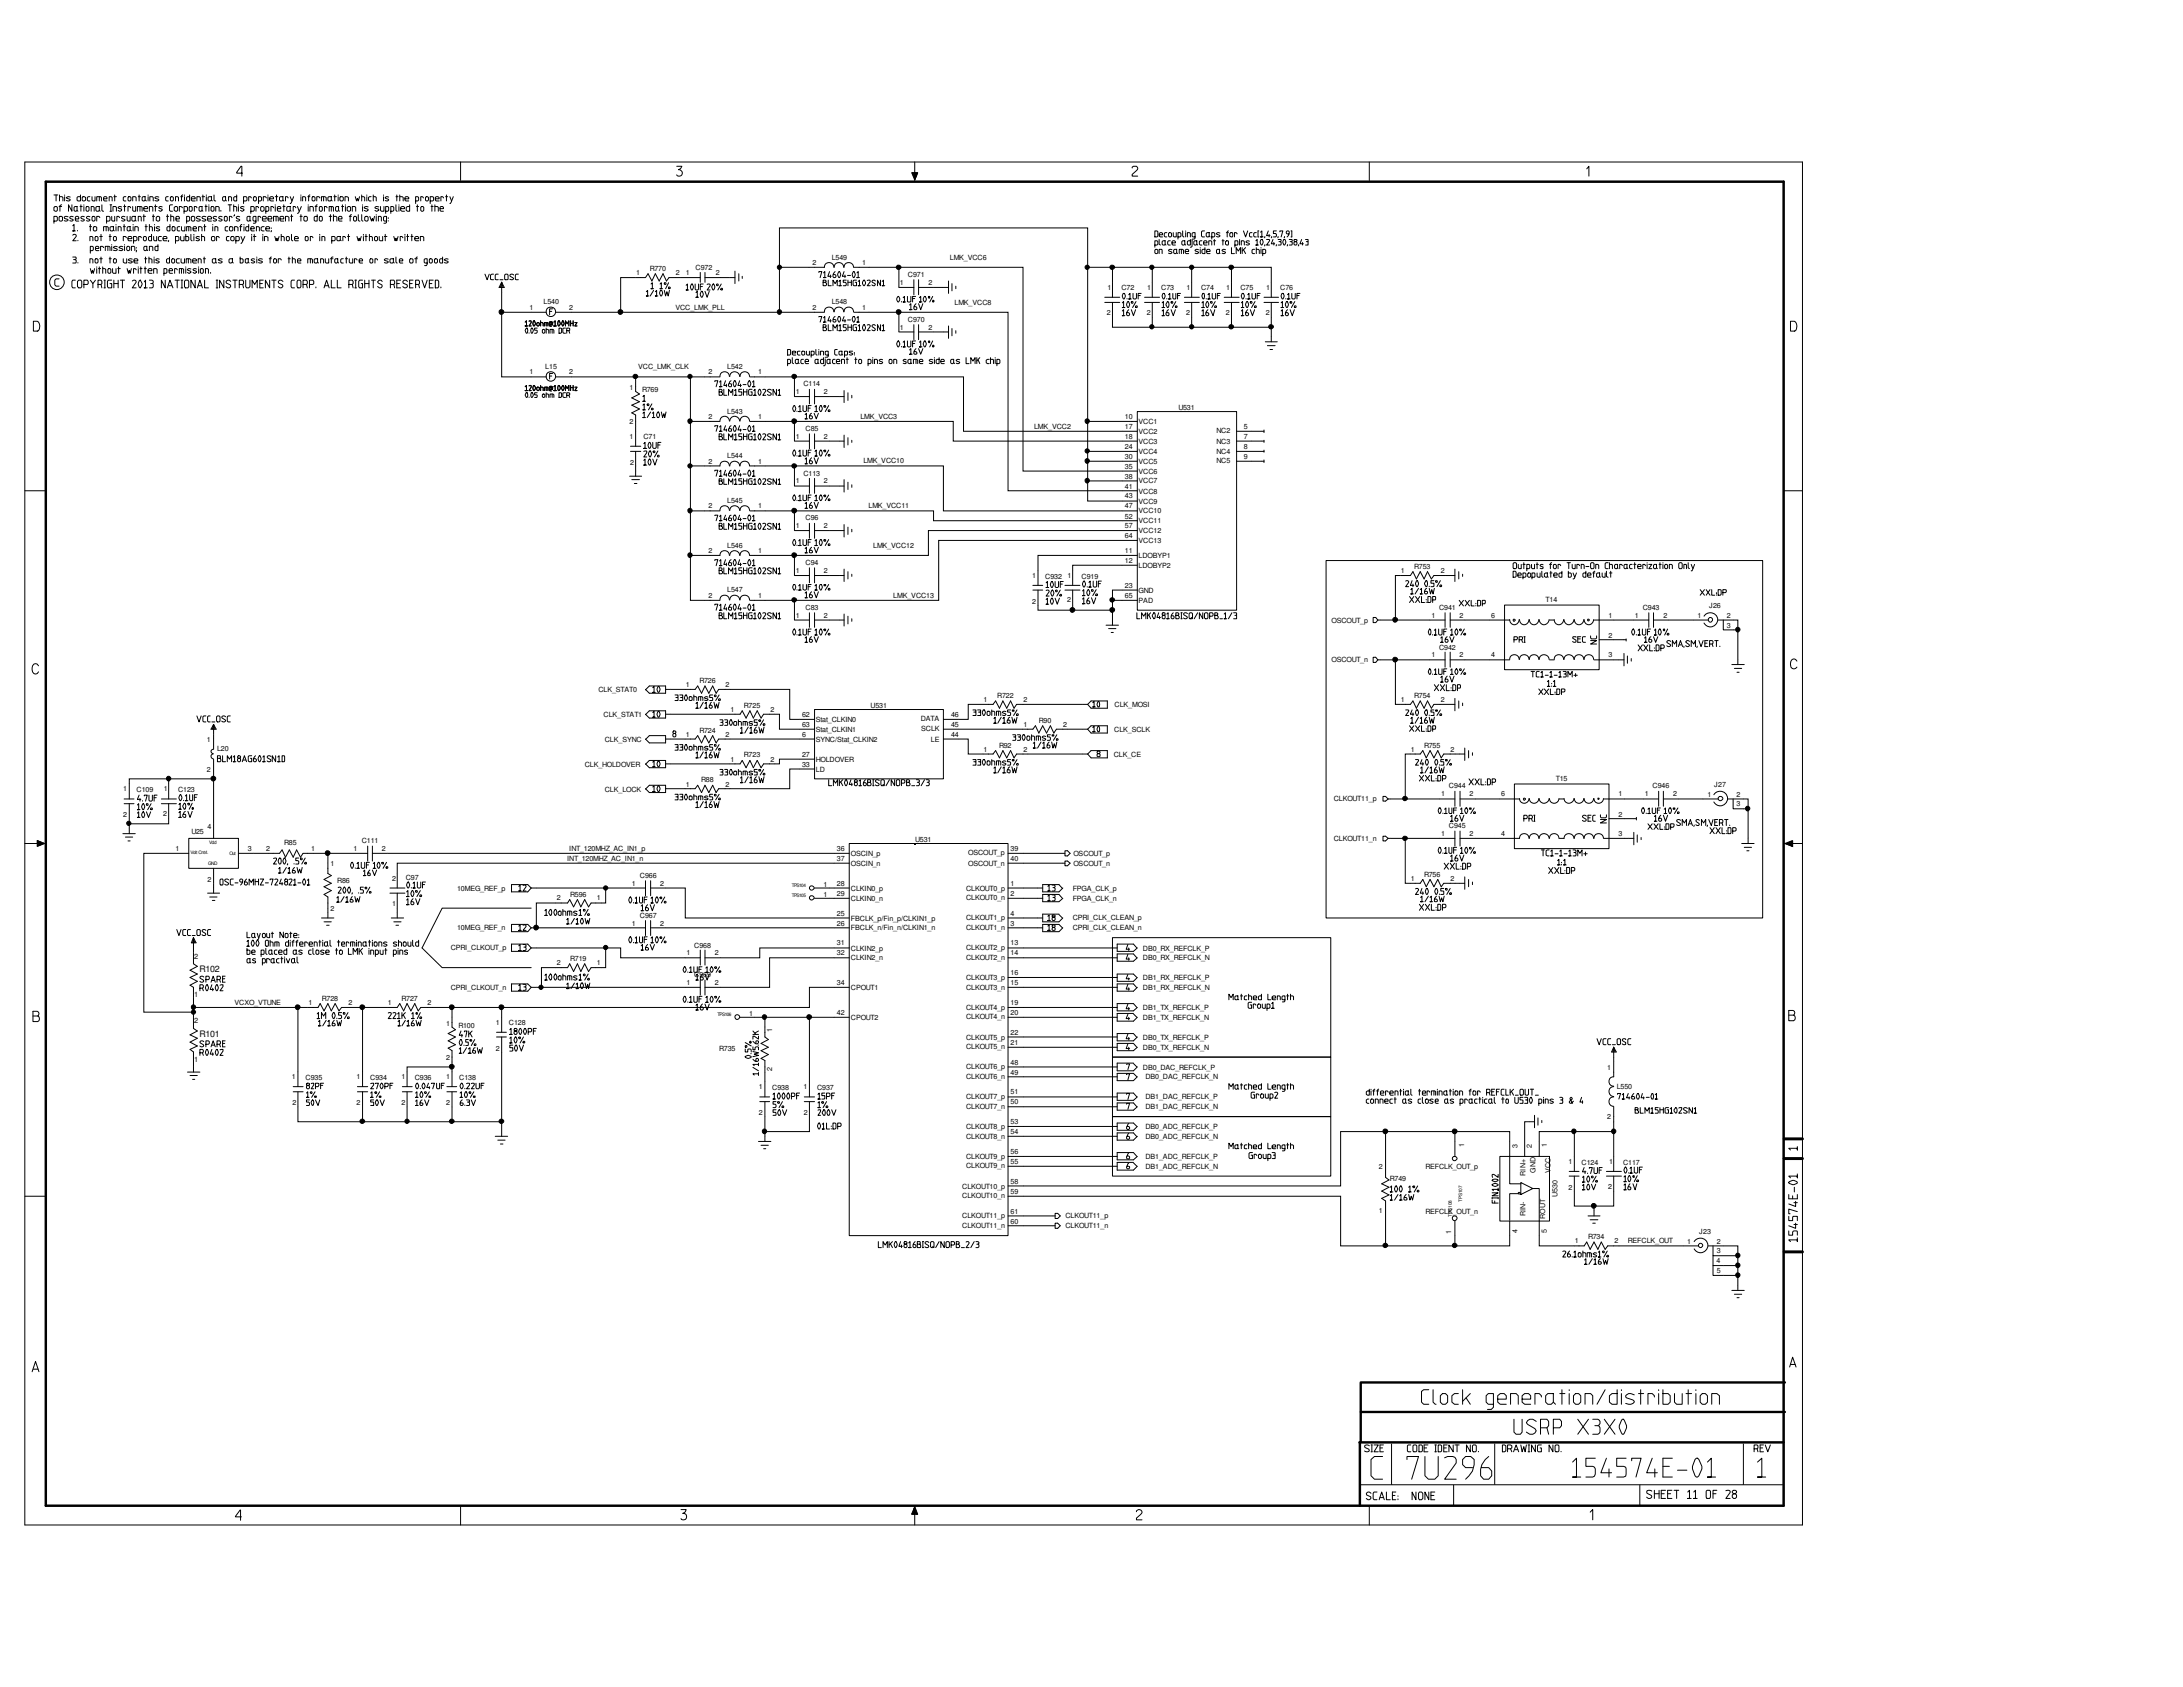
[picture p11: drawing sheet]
<svg xmlns="http://www.w3.org/2000/svg" width="279mm" height="216mm" viewBox="0 0 279 216" stroke-linecap="round" stroke-linejoin="round" font-family="sans-serif">
<defs><g id="words">
<g font-size="1.1">
<text x="25.5" y="124.4">R102</text>
<text x="25.5" y="132.7">R101</text>
</g>
<g font-size=".9">
<text x="81.4" y="35.2">1</text>
<text x="83.2" y="34.6">R770</text>
<text x="86.5" y="35.2">2</text>
<text x="87.8" y="35.2">1</text>
<text x="89" y="34.5">C972</text>
<text x="91.6" y="35.2">2</text>
<text x="104" y="33.9">2</text>
<text x="106.4" y="33.2">L549</text>
<text x="110.3" y="33.9">1</text>
<text x="116.2" y="35.5">C971</text>
<text x="121.6" y="33.3">LMK_VCC6</text>
<text x="67.8" y="39.6">1</text>
<text x="69.6" y="38.9">L540</text>
<text x="72.9" y="39.6">2</text>
<text x="86.4" y="39.6">VCC_LMK_PLL</text>
<text x="104" y="39.6">2</text>
<text x="106.4" y="38.9">L548</text>
<text x="110.3" y="39.6">1</text>
<text x="115.2" y="36.5">1</text>
<text x="116.2" y="41.2">C970</text>
<text x="118.8" y="36.5">2</text>
<text x="122.2" y="39">LMK_VCC8</text>
<text x="141.7" y="40.3">2</text>
<text x="141.7" y="37.1">1</text>
<text x="143.5" y="37.2">C72</text>
<text x="146.8" y="40.3">2</text>
<text x="146.8" y="37.1">1</text>
<text x="148.6" y="37.2">C73</text>
<text x="151.8" y="40.3">2</text>
<text x="151.9" y="37.1">1</text>
<text x="153.7" y="37.2">C74</text>
<text x="156.9" y="40.3">2</text>
<text x="157" y="37.1">1</text>
<text x="158.8" y="37.2">C75</text>
<text x="162" y="40.3">2</text>
<text x="162.1" y="37.1">1</text>
<text x="163.9" y="37.2">C76</text>
<text x="67.8" y="47.9">1</text>
<text x="69.8" y="47.2">L15</text>
<text x="72.9" y="47.9">2</text>
<text x="81.7" y="47.2">VCC_LMK_CLK</text>
<text x="90.7" y="47.9">2</text>
<text x="93.1" y="47.2">L542</text>
<text x="97" y="47.9">1</text>
<text x="115.2" y="42.2">1</text>
<text x="118.8" y="42.2">2</text>
<text x="80.6" y="49.9">1</text>
<text x="82.2" y="50.2">R769</text>
<text x="90.7" y="53.7">2</text>
<text x="93.1" y="52.9">L543</text>
<text x="97" y="53.7">1</text>
<text x="101.8" y="50.5">1</text>
<text x="102.8" y="49.4">C114</text>
<text x="105.5" y="50.5">2</text>
<text x="110.1" y="53.6">LMK_VCC3</text>
<text x="144" y="53.7">10</text>
<text x="150.8" y="52.5">U531</text>
<text x="80.6" y="54.3">2</text>
<text x="80.6" y="56.2">1</text>
<text x="80.6" y="59.5">2</text>
<text x="82.3" y="56.2">C71</text>
<text x="90.7" y="59.4">2</text>
<text x="93.1" y="58.6">L544</text>
<text x="97" y="59.4">1</text>
<text x="101.8" y="56.2">1</text>
<text x="103.1" y="55.1">C85</text>
<text x="105.5" y="56.2">2</text>
<text x="110.5" y="59.3">LMK_VCC10</text>
<text x="132.4" y="54.9">LMK_VCC2</text>
<text x="144" y="54.9">17</text>
<text x="144" y="56.2">18</text>
<text x="144" y="57.4">24</text>
<text x="144" y="58.7">30</text>
<text x="145.7" y="54.3">VCC1</text>
<text x="145.7" y="55.5">VCC2</text>
<text x="145.7" y="56.8">VCC3</text>
<text x="145.7" y="58.1">VCC4</text>
<text x="145.7" y="59.4">VCC5</text>
<text x="155.7" y="59.3">NC5</text>
<text x="155.7" y="58">NC4</text>
<text x="155.7" y="56.8">NC3</text>
<text x="155.7" y="55.5">NC2</text>
<text x="159.2" y="54.9">5</text>
<text x="159.2" y="56.2">7</text>
<text x="159.2" y="57.4">8</text>
<text x="159.2" y="58.7">9</text>
<text x="90.7" y="65.1">2</text>
<text x="93.1" y="64.3">L545</text>
<text x="97" y="65.1">1</text>
<text x="101.8" y="61.9">1</text>
<text x="102.8" y="60.9">C113</text>
<text x="105.5" y="61.9">2</text>
<text x="111.2" y="65.1">LMK_VCC11</text>
<text x="144" y="60">35</text>
<text x="144" y="61.3">38</text>
<text x="144" y="62.5">41</text>
<text x="144" y="63.8">43</text>
<text x="144" y="65.1">47</text>
<text x="145.7" y="60.6">VCC6</text>
<text x="145.7" y="61.9">VCC7</text>
<text x="145.7" y="63.2">VCC8</text>
<text x="145.7" y="64.5">VCC9</text>
<text x="145.7" y="65.7">VCC10</text>
<text x="90.7" y="70.8">2</text>
<text x="93.1" y="70.1">L546</text>
<text x="97" y="70.8">1</text>
<text x="101.8" y="67.6">1</text>
<text x="103.1" y="66.6">C96</text>
<text x="105.5" y="67.6">2</text>
<text x="111.8" y="70.1">LMK_VCC12</text>
<text x="144" y="70.8">11</text>
<text x="144" y="66.4">52</text>
<text x="144" y="67.6">57</text>
<text x="144" y="68.9">64</text>
<text x="145.7" y="67">VCC11</text>
<text x="145.7" y="68.2">VCC12</text>
<text x="145.7" y="69.5">VCC13</text>
<text x="145.7" y="71.4">LDOBYP1</text>
<text x="90.7" y="76.5">2</text>
<text x="93.1" y="75.8">L547</text>
<text x="97" y="76.5">1</text>
<text x="101.8" y="73.3">1</text>
<text x="103.1" y="72.3">C94</text>
<text x="105.5" y="73.3">2</text>
<text x="114.3" y="76.5">LMK_VCC13</text>
<text x="132.1" y="73.9">1</text>
<text x="132.1" y="77.3">2</text>
<text x="133.8" y="74">C932</text>
<text x="136.6" y="77.1">2</text>
<text x="136.6" y="73.9">1</text>
<text x="138.4" y="74">C919</text>
<text x="144" y="75.2">23</text>
<text x="144" y="72.1">12</text>
<text x="144" y="76.5">65</text>
<text x="145.7" y="75.9">GND</text>
<text x="145.7" y="77.2">PAD</text>
<text x="145.7" y="72.7">LDOBYP2</text>
<text x="179.3" y="73.3">1</text>
<text x="181" y="72.8">R753</text>
<text x="184.4" y="73.3">2</text>
<text x="197.8" y="77.1">T14</text>
<text x="218.8" y="77.8">J26</text>
<text x="101.8" y="79.1">1</text>
<text x="103.1" y="78">C83</text>
<text x="105.5" y="79.1">2</text>
<text x="170.4" y="79.7">OSCOUT_p</text>
<text x="183.2" y="79.1">1</text>
<text x="184.2" y="78">C941</text>
<text x="184.2" y="83.1">C942</text>
<text x="186.8" y="79.1">2</text>
<text x="190.9" y="79.1">6</text>
<text x="205.9" y="81.6">2</text>
<text x="205.9" y="79.1">1</text>
<text x="209.2" y="79.1">1</text>
<text x="210.3" y="78">C943</text>
<text x="212.9" y="79.1">2</text>
<text x="217.3" y="79.1">1</text>
<text x="221" y="79.1">2</text>
<text x="221" y="80.3">3</text>
<text x="76.6" y="88.6">CLK_STAT0</text>
<text x="87.8" y="88">1</text>
<text x="89.5" y="87.4">R726</text>
<text x="92.9" y="88">2</text>
<text x="125.9" y="89.9">1</text>
<text x="127.6" y="89.3">R722</text>
<text x="131" y="89.9">2</text>
<text x="170.4" y="84.7">OSCOUT_n</text>
<text x="179.3" y="89.9">1</text>
<text x="181" y="89.3">R754</text>
<text x="183.2" y="84.1">1</text>
<text x="184.4" y="89.9">2</text>
<text x="186.8" y="84.1">2</text>
<text x="190.9" y="84.1">4</text>
<text x="205.9" y="84.1">3</text>
<text x="26.5" y="94.9">1</text>
<text x="77.2" y="91.8">CLK_STAT1</text>
<text x="77.4" y="95">CLK_SYNC</text>
<text x="87.8" y="94.3">1</text>
<text x="89.5" y="93.8">R724</text>
<text x="92.9" y="94.3">2</text>
<text x="93.5" y="91.1">1</text>
<text x="95.2" y="90.6">R725</text>
<text x="98.6" y="91.1">2</text>
<text x="102.7" y="91.8">62</text>
<text x="102.7" y="93">63</text>
<text x="102.7" y="94.3">6</text>
<text x="104.4" y="95">SYNC/Stat_CLKIN2</text>
<text x="104.4" y="93.7">Stat_CLKIN1</text>
<text x="104.4" y="92.4">Stat_CLKIN0</text>
<text x="111.4" y="90.6">U531</text>
<text x="117.8" y="92.3">DATA</text>
<text x="117.9" y="93.6">SCLK</text>
<text x="119.2" y="94.9">LE</text>
<text x="121.7" y="91.8">46</text>
<text x="121.7" y="94.3">44</text>
<text x="121.7" y="93">45</text>
<text x="127.9" y="95.7">R92</text>
<text x="131" y="93">1</text>
<text x="133" y="92.5">R90</text>
<text x="136.1" y="93">2</text>
<text x="142.6" y="93.7">CLK_SCLK</text>
<text x="142.7" y="90.5">CLK_MOSI</text>
<text x="182.3" y="95.7">R755</text>
<text x="15.8" y="101.3">1</text>
<text x="17.5" y="101.4">C109</text>
<text x="21" y="101.3">1</text>
<text x="22.8" y="101.4">C123</text>
<text x="26.5" y="98.7">2</text>
<text x="27.8" y="96.2">L20</text>
<text x="74.8" y="98.1">CLK_HOLDOVER</text>
<text x="77.4" y="101.3">CLK_LOCK</text>
<text x="87.8" y="100.7">1</text>
<text x="89.7" y="100.1">R88</text>
<text x="92.9" y="100.7">2</text>
<text x="93.5" y="97.5">1</text>
<text x="95.2" y="96.9">R723</text>
<text x="98.6" y="97.5">2</text>
<text x="102.7" y="96.8">27</text>
<text x="102.7" y="98.1">33</text>
<text x="104.4" y="97.5">HOLDOVER</text>
<text x="104.4" y="98.7">LD</text>
<text x="125.9" y="96.2">1</text>
<text x="131" y="96.2">2</text>
<text x="142.5" y="96.8">CLK_CE</text>
<text x="180.6" y="96.2">1</text>
<text x="184.5" y="101.9">1</text>
<text x="185.4" y="100.9">C944</text>
<text x="185.7" y="96.2">2</text>
<text x="188.1" y="101.9">2</text>
<text x="192.1" y="101.9">6</text>
<text x="199.1" y="100">T15</text>
<text x="207.1" y="101.9">1</text>
<text x="210.5" y="101.9">1</text>
<text x="211.5" y="100.9">C946</text>
<text x="214.2" y="101.9">2</text>
<text x="218.5" y="102">1</text>
<text x="219.4" y="100.7">J27</text>
<text x="222.3" y="102">2</text>
<text x="15.8" y="104.6">2</text>
<text x="20.9" y="104.4">2</text>
<text x="24.5" y="106.7">U25</text>
<text x="26.6" y="106.1">4</text>
<text x="46.3" y="107.9">C111</text>
<text x="117.1" y="107.7">U531</text>
<text x="170.7" y="102.5">CLKOUT11_p</text>
<text x="170.7" y="107.6">CLKOUT11_n</text>
<text x="184.5" y="107">1</text>
<text x="185.4" y="106">C945</text>
<text x="188.1" y="107">2</text>
<text x="192.1" y="107">4</text>
<text x="207.1" y="107">3</text>
<text x="207.1" y="104.5">2</text>
<text x="222.3" y="103.2">3</text>
<text x="22.5" y="108.9">1</text>
<text x="26.6" y="112.9">2</text>
<text x="31.7" y="108.9">3</text>
<text x="34.1" y="108.9">2</text>
<text x="36.4" y="108.2">R85</text>
<text x="39.8" y="108.9">1</text>
<text x="42.3" y="110.8">1</text>
<text x="43.2" y="113">R86</text>
<text x="45.3" y="108.9">1</text>
<text x="48.9" y="108.9">2</text>
<text x="50.2" y="112.7">2</text>
<text x="51.9" y="112.7">C97</text>
<text x="58.5" y="114">10MEG_REF_p</text>
<text x="72.6" y="110.2">INT_120MHZ_AC_IN1_n</text>
<text x="72.9" y="108.9">INT_120MHZ_AC_IN1_p</text>
<text x="80.9" y="113.4">1</text>
<text x="81.9" y="112.3">C966</text>
<text x="84.5" y="113.4">2</text>
<text x="105.4" y="113.5">1</text>
<text x="107.1" y="113.4">28</text>
<text x="107.1" y="110.2">37</text>
<text x="107.1" y="108.9">36</text>
<text x="108.9" y="110.9">OSCIN_n</text>
<text x="108.9" y="109.5">OSCIN_p</text>
<text x="123.6" y="114">CLKOUT0_p</text>
<text x="123.9" y="110.8">OSCOUT_n</text>
<text x="123.9" y="109.5">OSCOUT_p</text>
<text x="129.3" y="113.4">1</text>
<text x="129.3" y="110.2">40</text>
<text x="129.3" y="108.9">39</text>
<text x="137.4" y="109.5">OSCOUT_p</text>
<text x="137.4" y="110.8">OSCOUT_n</text>
<text x="180.6" y="112.7">1</text>
<text x="182.3" y="112.2">R756</text>
<text x="185.7" y="112.7">2</text>
<text x="42.3" y="116.6">2</text>
<text x="50.2" y="115.9">1</text>
<text x="58.5" y="119.1">10MEG_REF_n</text>
<text x="71.3" y="115.2">2</text>
<text x="73" y="114.8">R596</text>
<text x="76.4" y="115.2">1</text>
<text x="80.9" y="118.5">1</text>
<text x="81.9" y="117.4">C967</text>
<text x="84.5" y="118.5">2</text>
<text x="105.4" y="114.9">1</text>
<text x="107.1" y="114.6">29</text>
<text x="107.1" y="118.5">26</text>
<text x="107.1" y="117.2">25</text>
<text x="108.9" y="117.8">FBCLK_p/Fin_p/CLKIN1_p</text>
<text x="108.9" y="119.1">FBCLK_n/Fin_n/CLKIN1_n</text>
<text x="108.9" y="115.3">CLKIN0_n</text>
<text x="108.9" y="114">CLKIN0_p</text>
<text x="123.6" y="115.2">CLKOUT0_n</text>
<text x="123.6" y="119">CLKOUT1_n</text>
<text x="123.6" y="117.8">CLKOUT1_p</text>
<text x="129.3" y="114.6">2</text>
<text x="129.3" y="118.5">3</text>
<text x="129.3" y="117.2">4</text>
<text x="137.3" y="115.3">FPGA_CLK_n</text>
<text x="137.3" y="114">FPGA_CLK_p</text>
<text x="137.3" y="117.8">CPRI_CLK_CLEAN_p</text>
<text x="137.3" y="119.1">CPRI_CLK_CLEAN_n</text>
<text x="24.9" y="122.7">2</text>
<text x="57.7" y="121.6">CPRI_CLKOUT_p</text>
<text x="71.3" y="123.5">2</text>
<text x="73" y="123">R719</text>
<text x="76.4" y="123.5">1</text>
<text x="87.9" y="122.2">1</text>
<text x="88.9" y="121.3">C968</text>
<text x="88.9" y="125">C969</text>
<text x="91.5" y="122.2">2</text>
<text x="107.1" y="122.2">32</text>
<text x="107.1" y="121">31</text>
<text x="108.9" y="121.6">CLKIN2_p</text>
<text x="108.9" y="122.9">CLKIN2_n</text>
<text x="123.6" y="121.6">CLKOUT2_p</text>
<text x="123.6" y="122.9">CLKOUT2_n</text>
<text x="123.6" y="125.4">CLKOUT3_p</text>
<text x="129.3" y="122.2">14</text>
<text x="129.3" y="121">13</text>
<text x="129.3" y="124.8">16</text>
<text x="146.3" y="125.4">DB1_RX_REFCLK_P</text>
<text x="146.3" y="122.9">DB0_RX_REFCLK_N</text>
<text x="146.3" y="121.6">DB0_RX_REFCLK_P</text>
<text x="24.9" y="127.6">1</text>
<text x="24.9" y="131">2</text>
<text x="30" y="128.6">VCXO_VTUNE</text>
<text x="39.5" y="128.6">1</text>
<text x="41.2" y="128.1">R728</text>
<text x="44.6" y="128.6">2</text>
<text x="49.6" y="128.6">1</text>
<text x="51.4" y="128.1">R727</text>
<text x="54.7" y="128.6">2</text>
<text x="57.1" y="131.3">1</text>
<text x="57.7" y="126.7">CPRI_CLKOUT_n</text>
<text x="58.7" y="131.6">R100</text>
<text x="63.4" y="131.1">1</text>
<text x="65.1" y="131.2">C128</text>
<text x="87.9" y="126.1">1</text>
<text x="91.5" y="126.1">2</text>
<text x="95.9" y="130.1">1</text>
<text x="107.1" y="126.1">34</text>
<text x="107.1" y="129.9">42</text>
<text x="108.9" y="130.5">CPOUT2</text>
<text x="108.9" y="126.7">CPOUT1</text>
<text x="123.6" y="126.7">CLKOUT3_n</text>
<text x="123.6" y="130.5">CLKOUT4_n</text>
<text x="123.6" y="129.2">CLKOUT4_p</text>
<text x="129.3" y="126.1">15</text>
<text x="129.3" y="129.9">20</text>
<text x="129.3" y="128.6">19</text>
<text x="146.3" y="129.3">DB1_TX_REFCLK_P</text>
<text x="146.3" y="130.5">DB1_TX_REFCLK_N</text>
<text x="146.3" y="126.7">DB1_RX_REFCLK_N</text>
<text x="24.9" y="135.9">1</text>
<text x="57.1" y="135.6">2</text>
<text x="63.4" y="134.5">2</text>
<text x="92" y="134.5">R735</text>
<text x="98.8" y="137.1" transform="rotate(-90 98.8 137.1)">2</text>
<text x="98.8" y="132.1" transform="rotate(-90 98.8 132.1)">1</text>
<text x="123.6" y="136.8">CLKOUT6_p</text>
<text x="123.6" y="133">CLKOUT5_p</text>
<text x="123.6" y="134.3">CLKOUT5_n</text>
<text x="129.3" y="133.7">21</text>
<text x="129.3" y="132.4">22</text>
<text x="129.3" y="137.5">49</text>
<text x="129.3" y="136.3">48</text>
<text x="146.3" y="136.9">DB0_DAC_REFCLK_P</text>
<text x="146.3" y="133.1">DB0_TX_REFCLK_P</text>
<text x="146.3" y="134.4">DB0_TX_REFCLK_N</text>
<text x="205.7" y="136.9">1</text>
<text x="37.4" y="138.1">1</text>
<text x="37.4" y="141.5">2</text>
<text x="39.1" y="138.2">C935</text>
<text x="45.6" y="138.1">1</text>
<text x="45.6" y="141.5">2</text>
<text x="47.4" y="138.2">C934</text>
<text x="51.4" y="141.5">2</text>
<text x="51.4" y="138.1">1</text>
<text x="53.1" y="138.2">C936</text>
<text x="57.1" y="141.5">2</text>
<text x="57.1" y="138.1">1</text>
<text x="58.8" y="138.2">C138</text>
<text x="97.1" y="139.4">1</text>
<text x="97.1" y="142.7">2</text>
<text x="98.8" y="139.5">C938</text>
<text x="102.8" y="139.4">1</text>
<text x="102.9" y="142.7">2</text>
<text x="104.6" y="139.5">C937</text>
<text x="123.6" y="141.9">CLKOUT7_n</text>
<text x="123.6" y="140.7">CLKOUT7_p</text>
<text x="123.6" y="138.1">CLKOUT6_n</text>
<text x="129.3" y="141.3">50</text>
<text x="129.3" y="140.1">51</text>
<text x="129.3" y="143.9">53</text>
<text x="146.6" y="138.1">DB0_DAC_REFCLK_N</text>
<text x="146.6" y="140.7">DB1_DAC_REFCLK_P</text>
<text x="146.6" y="142">DB1_DAC_REFCLK_N</text>
<text x="205.7" y="143.2">2</text>
<text x="206.9" y="139.4">L550</text>
<text x="123.6" y="149.5">CLKOUT9_n</text>
<text x="123.6" y="148.3">CLKOUT9_p</text>
<text x="123.6" y="145.8">CLKOUT8_n</text>
<text x="123.6" y="144.4">CLKOUT8_p</text>
<text x="129.3" y="145.1">54</text>
<text x="129.3" y="149">55</text>
<text x="129.3" y="147.7">56</text>
<text x="146.6" y="144.5">DB0_ADC_REFCLK_P</text>
<text x="146.6" y="145.8">DB0_ADC_REFCLK_N</text>
<text x="146.6" y="148.3">DB1_ADC_REFCLK_P</text>
<text x="146.6" y="149.6">DB1_ADC_REFCLK_N</text>
<text x="176.5" y="149.6">2</text>
<text x="182.4" y="149.6">REFCLK_OUT_p</text>
<text x="187.4" y="146.8" transform="rotate(-90 187.4 146.8)">1</text>
<text x="194.2" y="146.9" transform="rotate(-90 194.2 146.9)">3</text>
<text x="196.1" y="146.9" transform="rotate(-90 196.1 146.9)">2</text>
<text x="198" y="146.8" transform="rotate(-90 198 146.8)">1</text>
<text x="200.7" y="148.9">1</text>
<text x="202.4" y="149">C124</text>
<text x="205.9" y="148.9">1</text>
<text x="207.7" y="149">C117</text>
<text x="123.2" y="155.9">CLKOUT11_p</text>
<text x="123.2" y="153.4">CLKOUT10_n</text>
<text x="123.2" y="152.1">CLKOUT10_p</text>
<text x="129.3" y="152.8">59</text>
<text x="129.3" y="151.5">58</text>
<text x="129.3" y="155.3">61</text>
<text x="136.4" y="155.9">CLKOUT11_p</text>
<text x="176.5" y="155.3">1</text>
<text x="177.9" y="151.2">R749</text>
<text x="182.4" y="155.3">REFCLK_OUT_n</text>
<text x="195.3" y="155.7" transform="rotate(-90 195.3 155.7)">RIN-</text>
<text x="195.3" y="150.5" transform="rotate(-90 195.3 150.5)">RIN+</text>
<text x="196.5" y="150.1" transform="rotate(-90 196.5 150.1)">GND</text>
<text x="197.8" y="156" transform="rotate(-90 197.8 156)">ROUT</text>
<text x="198.4" y="150.1" transform="rotate(-90 198.4 150.1)">VCC</text>
<text x="199.4" y="153.2" transform="rotate(-90 199.4 153.2)">U530</text>
<text x="200.7" y="152.3">2</text>
<text x="205.8" y="152.1">2</text>
<text x="123.2" y="157.1">CLKOUT11_n</text>
<text x="129.3" y="156.6">60</text>
<text x="136.4" y="157.2">CLKOUT11_n</text>
<text x="185.7" y="158" transform="rotate(-90 185.7 158)">1</text>
<text x="194.2" y="157.8" transform="rotate(-90 194.2 157.8)">4</text>
<text x="198" y="157.9" transform="rotate(-90 198 157.9)">5</text>
<text x="201.6" y="159.1">1</text>
<text x="203.2" y="158.6">R734</text>
<text x="206.6" y="159.1">2</text>
<text x="208.3" y="159.1">REFCLK_OUT</text>
<text x="216" y="159.2">1</text>
<text x="217.5" y="157.9">J23</text>
<text x="219.7" y="161.7">4</text>
<text x="219.7" y="160.4">3</text>
<text x="219.7" y="159.2">2</text>
<text x="219.7" y="163">5</text>
</g>
<g font-size=".6">
<text x="24.4" y="109.3">Volt Cntrl.</text>
<text x="26.6" y="110.7">GND</text>
<text x="26.8" y="108.1">Vdd</text>
<text x="29.4" y="109.5">Out</text>
<text x="101.4" y="113.5">TPS104</text>
<text x="101.4" y="114.8">TPS105</text>
<text x="91.8" y="130.1">TPS106</text>
<text x="185.8" y="155.7" transform="rotate(-90 185.8 155.7)">TPS108</text>
<text x="187.1" y="153.9" transform="rotate(-90 187.1 153.9)">TPS107</text>
</g>
</g></defs>
<g fill="none" stroke="#000" stroke-width=".13">
<path d="M3.2 20.7h227.5v174.5h-227.5zM6.9 26.5l.2-.1 .2 .1v.4l-.1 .1-.3-.1zM6.9 28.3h.3l.1-.1v-.4l-.1-.1h-.3v.9M6.9 25h.5M7.2 25v.7M7.6 35.7h-.4l-.2 .2v.6l.2 .1h.4M7.6 26.4h.3M7.6 25.2h.3l.2 .1v.4M7.6 25v.7M7.7 27.7h.2l.1 .1v.4l-.1 .1h-.2l-.1-.1v-.4zM7.9 26.2l-.2 .1v.7M8.3 25h.1"/>
<path d="M8.3 25.2v.5M8.7 27.7h-.3l-.2 .1 .1 .2 .4 .1v.1l-.2 .1-.3-.1M9 25.2h-.3l-.2 .1 .4 .2v.2h-.4M9.2 26.2v.8l-.4-.8v.8M9.3 32.9h.4l.1 .2-.2 .1M9.3 28.9l.2-.2v.9h-.2h.3M9.3 30.1l.1-.1 .4 .1v.2l-.5 .5h.5M9.4 27.7h-.3l-.2 .1 .1 .2 .3 .1 .1 .1-.2 .1-.3-.1M9.4 33.2l.4 .1v.3l-.1 .1h-.4M9.6 26.4h.3v.5l-.1 .1-.3-.1v-.4zM9.6 35.9h-.3l-.1 .1v.7l.1 .1h.3M9.6 28h.5v-.2l-.1-.1h-.2l-.2 .1v.4l.2 .1h.3"/>
<path d="M9.9 26.9l.1 .1M9.9 36l.2-.1h.3l.1 .1v.7l-.1 .1h-.3l-.2-.1zM9.9 29.5v.1M10 30.8h.1M10 33.6v.1M10.2 26.4h.3M10.3 25v.7h-.3l-.1-.1v-.3l.1-.1h.3M10.4 26.2v.8M10.5 25.3l.1-.1 .4 .1v.3l-.4 .1-.1-.1zM10.7 36.4h.5l.1-.1v-.3l-.1-.1h-.5v.9M10.7 26.2v.1M10.7 26.4v.6"/>
<path d="M10.8 27.7h-.3l-.1 .1v.2l.3 .1 .1 .1-.2 .1-.2-.1M11.1 26.4l.3 .1v.4l-.1 .1-.3-.1v-.4zM11.5 29h.2M11.5 33.7v-.6h.3l.1 .1v.5M11.5 30.8v-.5h.3l.1 .1v.4M11.5 25.2h-.2l-.1 .1v.3l.1 .1h.2M11.5 27.7h-.3l-.1 .1v.2l.4 .1v.1l-.2 .1-.2-.1M11.6 35.9l.3 .4 .3-.4M11.6 32.1h.2l.1-.1v-.4l-.1-.1h-.2v.9M11.6 34.4l.1 .6 .1-.4 .1 .4 .2-.6M11.6 28.7v.9M11.7 27v-.6h.2l.2 .1v.5"/>
<path d="M11.8 25.2v.4l.1 .1h.3v-.5M11.9 27.7l.3 .1v.4l-.1 .1-.3-.1v-.4zM11.9 36.3v.5M11.9 29.1l.2-.1h.2l.1 .1v.3l-.1 .2h-.2l-.2-.2zM12.2 31.8h.5l-.2-.3h-.2l-.1 .1v.4l.1 .1h.4M12.3 33.1l.2 .1v.4l-.1 .1-.2-.1v-.4zM12.3 30.3l.2 .1v.3l-.1 .1-.2-.1v-.3zM12.3 26.5l.1-.1h.3v.5l-.1 .1h-.2l-.1-.1zM12.4 25.7v-.5h.5l.1 .1v.4M12.4 34.2h.1M12.4 34.4v.6M12.5 36.4h.4l.1-.1v-.3l-.1-.1h-.4v.9"/>
<path d="M12.6 34.4h.3M12.7 25.2v.5M12.7 34.2v.8M12.7 26.9l.1 .1M12.8 27.9l-.1-.2h-.3v.6M12.8 33.1h.3M12.8 30.3h.3M12.9 36.4l.1 .4M12.9 30v.8M12.9 32.9v.8M13 26.2v.7l.3 .1M13.1 34.4h.3l.1 .1v.5"/>
<path d="M13.1 34.2v.8M13.3 31.7l-.2-.2h-.2v.6M13.3 29.6v-.6h.5l.1 .1v.5M13.3 25.4h.4l-.1-.2h-.2l-.1 .1v.3l.1 .1h.3M13.3 36.8h.2M13.3 35.9h.2M13.4 35.9v.9M13.5 32.1v-.6h.5l.1 .1v.5M13.6 29v.6M13.6 28.3h.4l.1-.1v-.4l-.1-.1h-.4v.9M13.8 34.5l.1-.1 .3 .1v.4l-.1 .1-.3-.1zM13.8 31.5v.6"/>
<path d="M14 25.7v-.5h.2l.2 .1v.4M14 33.1h.2M14 30.3h.2M14.1 29.1l.1-.1h.3v.4l-.1 .2h-.2l-.1-.2zM14.1 30v.8M14.1 32.9v.8M14.1 27h.2M14.1 26.2h.2M14.2 26.2v.8M14.3 35.9h-.4l-.1 .1v.7l.1 .1h.4v-.5h-.2M14.3 27.7v.5l.1 .1h.3v-.6M14.3 31.3v.1"/>
<path d="M14.3 31.5v.6M14.4 34.4v.5l.1 .1h.3v-.6M14.5 27v-.6h.3l.1 .1v.5M14.5 30.4l.1-.1 .3 .1v.3l-.1 .1-.3-.1zM14.5 29.4l.1 .2M14.6 35.9v.9M14.6 36.3h.5M14.6 25.2h.3M14.6 33.1l.3 .1v.4l-.1 .1-.3-.1v-.4zM14.7 25v.7M14.8 28.7v.1M14.8 29v.6"/>
<path d="M15 31.6l-.3-.1-.2 .1 .5 .3v.1h-.5M15.1 34.4h.3M15.1 29.6v-.6h.3l.1 .1v.5M15.1 35.9v.9M15.2 34.2v.8M15.3 27.9l-.1-.2h-.2v.6M15.4 35.9h.5M15.6 26.5l-.3-.1-.2 .1 .1 .1 .4 .2v.1l-.2 .1-.3-.1M15.7 35.9v.9M15.7 31.6l-.3-.1-.2 .1 .5 .3v.1h-.5M15.8 33.1v.5l.1 .1h.3v-.6M15.8 29h.3"/>
<path d="M15.8 26.4h.3M15.9 28.7v.9M15.9 26.2v.8M15.9 31.3v.1M15.9 31.5v.6M16 27.7h-.3l-.1 .1v.2l.3 .1 .1 .1-.2 .1-.2-.1M16.1 25.2h-.2l-.1 .1v.3l.1 .1h.2M16.2 30.4l-.1-.1h-.3v.5M16.3 34.4l.1 .6 .1-.4 .2 .4 .1-.6M16.3 29.1l.1-.1h.3v.4l-.2 .2-.2-.2zM16.3 27.7v.5l.1 .1h.3v-.6M16.3 31.5l.3 .1v.4l-.1 .1-.3-.1v-.4z"/>
<path d="M16.4 30.5h.5l-.1-.2h-.3l-.1 .1v.3l.1 .1h.4M16.5 25.2l.3 .1v.3l-.1 .1-.3-.1v-.3zM16.7 29.4l.1 .2M16.7 26.6l-.1-.2h-.2v.6M16.8 32.1v-.6h.3l.2 .1v.5M16.9 36l.4-.1 .1 .1-.5 .8h.5M16.9 33.2h-.4v.1l.4 .1v.2l-.1 .1-.4-.1M17 25.7v-.5h.3l.1 .1v.4M17 26.4v.5l.1 .1h.3v-.6M17 27.7h.3v.5l-.1 .1h-.2l-.1-.1v-.4zM17 28.7v.1M17 29v.6"/>
<path d="M17.1 30.8h.3l.1-.1v-.3l-.1-.1h-.3v.8M17.1 33.4h.5l-.1-.3h-.2l-.2 .1v.4l.2 .1h.3M17.3 29.6v-.6h.3l.1 .1v.5M17.3 28.2l.1 .1M17.4 34.5l-.1-.1h-.2v.6M17.5 32l-.1 .2M17.5 31.7h.1M17.6 27v-.6h.5l.1 .1v.5M17.7 28.3v-.6h.3l.1 .1v.5M17.7 34.2h.1M17.7 34.4v.6M17.7 25.2h.3"/>
<path d="M17.8 36l.2-.1 .2 .4-.3 .5a.68 .68 0 0 1-.1-.8zM17.8 25v.7M17.9 34.4h.3M17.9 26.4v.6M18 34.2v.8M18.1 30.4l-.1-.1h-.2v.5M18.3 25.2h.3v.4l-.1 .1-.3-.1v-.3zM18.3 27.7h.3M18.4 30.4l.1-.1 .2 .1v.3l-.1 .1-.2-.1zM18.4 26.7h.5l-.1-.3-.4 .1v.4l.2 .1h.3M18.4 27.5v.8M18.5 36.1l.1-.2v.9h-.1h.3"/>
<path d="M18.5 34.4h.2M18.5 31.5h.3v.5l-.1 .1-.3-.1v-.4zM18.5 33.1h.3M18.6 34.2v.8M18.6 29h.2M18.6 25.6l.1 .1M18.6 32.9v.8M18.7 28.7v.9M18.8 32l.1 .1M19 34.6h.4l-.1-.2-.3 .1v.4l.1 .1h.3M19 25h.1M19 25.2v.5"/>
<path d="M19.1 33.1h.2l.1 .1v.5M19.1 32.9v.8M19.1 35.9h.3a.23 .23 0 0 1 .2 .2 .23 .23 0 0 1-.2 .2M19.1 32.1v-.6h.3l.2 .1v.5M19.1 29h.3l.1 .1v.5M19.1 27v-.6h.3l.2 .1v.5M19.1 28.7v.9M19.2 25.7v-.5h.3l.1 .1v.4M19.3 36.3h.3v.4l-.2 .1h-.3M19.4 30v.8h-.3l-.1-.1v-.3l.1-.1h.3M19.5 27.7h.3M19.6 27.5v.8"/>
<path d="M19.7 35v-.6h.3l.1 .1v.5M19.7 30.3v.4l.1 .1h.3v-.5M19.7 32.9v.1M19.7 33.1v.6M19.8 28.7v.1M19.8 29v.6M19.8 26.4h.3M19.9 26.2v.8M20 27.8l.2-.1 .2 .1v.4l-.1 .1-.3-.1zM20.2 31.3v.8h-.3l-.1-.1v-.4l.1-.1h.3M20.3 25.2a.31 .31 0 0 0-.5 .1l.5 .2v.1a.37 .37 0 0 1-.5 .1M20.4 33.2h-.4l-.1 .1 .5 .3-.2 .1-.3-.1"/>
<path d="M20.4 29.1h-.3v.1l.3 .1v.1l-.1 .2-.3-.1M20.7 30.3h-.3l-.1 .1v.3l.1 .1h.3M20.8 26.5l-.3-.1-.2 .1 .1 .1 .3 .2 .1 .1-.2 .1-.3-.1M20.9 30.5h.5l-.1-.2h-.3l-.1 .1v.3l.1 .1h.4M21 35h.3l.1-.1v-.4l-.1-.1h-.3v.9M21.1 35.9v.9l-.4-.9v.9M21.3 27.7h.3M21.4 36.8l.3-.9 .4 .9M21.4 27.5v.8M21.5 25.2h-.2l-.1 .1v.3l.1 .1h.2M21.6 30.8l-.1 .1M21.6 36.6h.4"/>
<path d="M21.6 34.6h.5l-.1-.2h-.3l-.1 .1v.4l.1 .1h.4M21.7 32.9v.8h-.3l-.1-.1v-.4l.1-.1h.3M21.7 28.7v.9h-.2l-.1-.2v-.3l.1-.1h.2M21.9 27.7h.2l.1 .1v.5M21.9 27.5v.8M21.9 25.2l.3 .1v.3l-.1 .1-.3-.1v-.3zM22 29.1l.1-.1 .3 .1v.3l-.1 .2-.3-.2zM22.1 33.1l.3 .1v.4l-.2 .1-.2-.1v-.4zM22.1 26.2h-.3l-.1 .1v.6l.1 .1h.3M22.3 26.5l.2-.1 .2 .1v.4l-.1 .1-.3-.1zM22.4 35.9h.6M22.5 30.8h.3l.1-.1v-.3l-.1-.1h-.3v.8"/>
<path d="M22.5 25.7v-.5h.2l.1 .1v.4M22.5 28h.5v-.2l-.2-.1h-.2l-.1 .1v.4l.1 .1h.4M22.7 34.5l-.1-.1h-.2v.6M22.7 35.9v.9M23 35v-.6h.4l.1 .1v.5M23 33.1h-.3l-.1 .1v.4l.1 .1h.3M23 29h-.2l-.1 .1v.3l.1 .2h.2M23.1 30.3v.4l.1 .1h.4v-.5M23.1 25.2h.3M23.2 33.1v.5l.1 .1h.3v-.6M23.2 36.8h.2M23.2 35.9h.2"/>
<path d="M23.2 29v.4l.1 .2h.4v-.6M23.2 34.4v.6M23.3 35.9v.9M23.3 26.6l-.1-.2h-.2v.6M23.4 25l-.2 .1v.6M23.6 27h.3l.1-.1v-.4l-.1-.1h-.3v.9M23.6 25h.1M23.6 25.2v.5M23.7 35.9h.4l.1 .1v.7l-.1 .1h-.4l-.1-.1v-.7zM23.8 30v.8h.3l.1-.1v-.3l-.1-.1h-.3M23.8 34.2h.1M23.8 34.4v.6"/>
<path d="M23.8 33.7v-.6h.5l.1 .1v.5M23.9 29.6v-.6h.4l.1 .1v.5M23.9 28.3h.3l.1-.1v-.4l-.1-.1h-.3v.9M24.1 33.1v.6M24.2 29v.6M24.3 25v.7h-.3l-.1-.1v-.3l.1-.1h.3M24.3 26.4l.3 .1v.4l-.1 .1-.3-.1v-.4zM24.4 34.4h-.2l-.2 .1 .1 .1 .3 .1v.2l-.1 .1-.3-.1M24.4 30v.7l.2 .1M24.5 25.4h.5l-.1-.2h-.3l-.1 .1v.3l.1 .1h.4M24.6 27.7h.2l.1 .1v.4l-.1 .1h-.2l-.1-.1v-.4zM24.7 33.4h.4v-.2l-.1-.1h-.2l-.1 .1v.4l.1 .1h.3"/>
<path d="M24.7 29.3h.4l-.1-.3h-.2l-.1 .1v.3l.1 .2h.3M24.8 30v.1M24.8 30.3v.5M25 35.9v.9l-.6-.9v.9M25.1 34.4h-.2l-.2 .1 .1 .1 .3 .1v.2l-.1 .1-.3-.1M25.2 25.7v-.5h.3l.1 .1v.4M25.2 26.6l-.1-.2h-.2v.6M25.3 36.8l.3-.9 .3 .9M25.4 33.7v-.6h.2l.1 .1v.5M25.4 36.6h.4M25.4 29.6v-.6h.3l.2 .1v.5M25.4 34.2h.1"/>
<path d="M25.4 34.4v.6M25.5 30.3h-.2l-.2 .1 .4 .3-.1 .1h-.3M25.6 26.4h.3v.5l-.2 .1-.2-.1v-.4zM25.6 34.5l.1-.1 .3 .1v.4l-.1 .1-.3-.1zM25.6 27.7a.31 .31 0 0 0-.5 .2l.5 .3a.36 .36 0 0 1-.5 0M25.8 30.3h.3l.1 .1v.4M25.8 30v.8M25.9 25.2h.3M25.9 26.9l.1 .1M26 25v.7M26 33.1h.3M26.1 29h.3"/>
<path d="M26.1 32.9v.8M26.2 35.9v.9h.5M26.2 28.7v.9M26.2 26.4h.3M26.3 35v-.6h.3l.1 .1v.5M26.4 27.7a.31 .31 0 0 0-.5 .2l.5 .3a.36 .36 0 0 1-.5 0M26.4 26.2v.8M26.4 25h.1M26.4 25.2v.5M26.6 28h.5v-.2l-.2-.1h-.2l-.1 .1v.4l.1 .1h.4M26.6 25.3l.1-.1h.4v.4l-.4 .1-.1-.1zM26.7 26.2v.1"/>
<path d="M26.7 26.4v.6M27 34.9v.1M27.1 30.4l.1-.1h.2l.1 .1v.3l-.1 .1h-.2l-.1-.1zM27.1 25.6l.1 .1M27.1 26.4l.3 .1v.4l-.1 .1-.3-.1v-.4zM27.2 28.7v.1M27.2 29v.6M27.3 33.1h.3v.5l-.1 .1h-.2l-.1-.1v-.4zM27.4 25v.6l.2 .1M27.5 29.6v-.6h.3l.1 .1v.5M27.6 27v-.6h.3l.2 .1v.5M27.6 33.6l.1 .1"/>
<path d="M27.7 36.8h.2M27.7 35.9h.2M27.7 27.7h-.3l-.1 .1v.2l.4 .1v.1l-.1 .1-.3-.1M27.8 35.9v.9M28.1 30.4l-.2-.1h-.2v.5M28.3 26.9v.1M28.4 33.2l-.2-.1-.3 .1 .5 .2v.2h-.5M28.4 27.7h-.2l-.2 .1 .1 .2 .3 .1v.1l-.1 .1-.3-.1M28.6 25.2h.3v.4l-.1 .1-.3-.1v-.3zM28.7 35.9v.9l-.6-.9v.9M28.8 27.7l.3 .1v.4l-.1 .1-.3-.1v-.4zM28.9 25.6l.1 .1"/>
<path d="M29.1 29h-.2l-.1 .1v.3l.1 .2h.2M29.2 26.2h.4M29.3 25.7v-.5h.2l.1 .1v.4M29.3 30.3h-.2l-.1 .1v.3l.1 .1h.2M29.4 29.1l.1-.1h.2l.1 .1v.3l-.1 .2h-.2l-.1-.2zM29.4 33.1h.3v.5l-.1 .1-.3-.1v-.4zM29.4 26.2v.8M29.5 36l-.1-.1h-.3l-.2 .2 .1 .1 .5 .3v.2l-.1 .1h-.3l-.2-.1M29.5 30.4l.2-.1 .3 .1v.3l-.1 .1-.4-.1zM29.7 27.9l-.1-.2h-.2v.6M29.7 33.6l.2 .1M29.8 35.9h.5"/>
<path d="M29.9 26.4h.3l.1 .1v.5M29.9 26.2v.8M30 29.6v-.6h.3l.2 .1v.5M30 27.5l-.1 .1M30.1 35.9v.9M30.2 30.8h.3l.1-.1v-.3l-.1-.1h-.3v.8M30.3 25v.7h-.3l-.1-.1v-.3l.1-.1h.3M30.5 26.2v.1M30.5 26.4v.6M30.6 36.4h.5l.1-.1v-.3l-.1-.1h-.5v.9M30.7 27.7h-.3l-.2 .1 .1 .2 .3 .1 .1 .1-.2 .1-.3-.1M30.7 29h.3"/>
<path d="M30.7 32.9v.8h.3l.1-.1v-.4l-.1-.1h-.3M30.8 30.3l.3 .5M31 28.7l-.2 .1v.8M31 22.2h-.7l.5-.9h.2v1.2M31.1 36.4l.1 .4M31.2 25.7h.3l.1-.1v-.3l-.1-.1h-.3v.8M31.2 26.5l-.2-.1-.2 .1v.1l.4 .2v.1l-.1 .1-.3-.1M31.2 28.7v.1M31.2 29v.6M31.3 30.3l-.5 .8M31.4 35.9v.8l.2 .1h.2l.2-.1v-.8M31.5 33.1h.3v.5l-.1 .1-.3-.1v-.4z"/>
<path d="M31.7 27.7h.3v.5l-.1 .1-.3-.1v-.4zM31.8 33.6l.1 .1M31.8 28.7v.9h-.2l-.2-.2v-.3l.2-.1h.2M32 28.2l.1 .1M32.1 29.3h.4l-.1-.3h-.2l-.1 .1v.3l.1 .2h.3M32.1 27h.3l.1-.1v-.4l-.1-.1h-.3v.9M32.2 25.3l-.2-.1h-.2v.5M32.2 30v.1M32.2 30.3v.5M32.3 36.8v-.9l.3 .5 .3-.5v.9M32.4 25.3l.1-.1 .3 .1v.3l-.1 .1-.3-.1zM32.4 30.3h.4"/>
<path d="M32.5 30v.8M32.6 33.2l-.3-.1-.1 .1v.1l.3 .1v.2h-.3M32.8 28.3h-.3l-.1-.1v-.4l.1-.1h.3v.8l-.1 .1h-.3M32.8 29.6v-.6h.3l.1 .1v.5M32.9 32.9v.1M32.9 33.1v.6M33.1 25.7h.3l.1-.1v-.3l-.1-.1h-.3v.8M33.1 26.6l-.1-.2h-.2v.6M33.3 36.3h.3M33.4 27.9l-.1-.2h-.3v.6M33.5 26.4l.3 .1v.4l-.2 .1-.2-.1v-.4zM33.6 33.2a.31 .31 0 0 0-.5 .1l.4 .1 .1 .2a.36 .36 0 0 1-.5 0"/>
<path d="M33.6 28h.5v-.2l-.1-.1h-.3l-.1 .1v.4l.1 .1h.4M33.6 30v.1M33.6 30.3v.5M33.7 35.9h-.4v.9h.4M33.8 29l-.4 .1v.3l.4 .2M33.9 30.8v-.5h.2l.2 .1v.4M34 29.3h.5l-.1-.3h-.3l-.1 .1v.3l.1 .2h.4M34 27h.3l.1-.1v-.4l-.1-.1h-.3v.9M34.1 25.3l-.1-.1h-.3v.5M34.3 28h.5v-.2l-.1-.1h-.3l-.1 .1v.4l.1 .1h.4M34.3 25h.1M34.3 25.2v.5"/>
<path d="M34.5 33.1h.2M34.5 35.9v.9l-.5-.9v.9M34.5 25.4h.5l-.1-.2-.4 .1v.3l.2 .1h.3M34.7 32.9l-.1 .1v.7M34.7 29.5v.2M34.7 29.2h.1M34.8 35.9h.5M35 26.6l-.1-.2h-.2v.6M35 28.3v-.6h.5l.1 .1v.5M35.1 35.9v.9M35.1 33.1l.3 .1v.4l-.1 .1-.3-.1v-.4zM35.2 30.3l.1 .5 .1-.3 .2 .3 .1-.5"/>
<path d="M35.2 25.2h.4M35.2 26.2v.1M35.2 26.4v.6M35.3 27.7v.6M35.4 25v.7M35.5 26.7h.4l-.1-.3h-.2l-.1 .1v.4l.1 .1h.3M35.8 25.3l.1-.1h.3v.4l-.1 .1h-.2l-.1-.1zM35.8 28h.5v-.2l-.1-.1h-.3l-.1 .1v.4l.1 .1h.4M36 33.3l-.1-.2h-.3v.6M36 30.3h.3l.1 .1v.4M36 30v.8M36.2 36l-.2-.1h-.2l-.2 .2 .1 .1 .5 .3v.2l-.4 .1-.2-.1"/>
<path d="M36.2 25.6l.1 .1M36.2 26.4h.3M36.3 26.2v.8M36.5 28.3v-.6h.3l.2 .1v.5M36.7 30.4l.1-.1 .2 .1v.3l-.1 .1-.2-.1zM36.7 26.5l.1-.1h.3v.5l-.1 .1h-.2l-.1-.1zM36.9 25.3l-.1-.1h-.3v.5M36.9 33.1h.2M37 32.9v.8M37.1 25.2l.3 .5M37.1 26.9l.2 .1M37.2 27.7h.3"/>
<path d="M37.3 30v.7l.2 .1M37.3 27.5v.8M37.4 33.1h.3l.1 .1v.5M37.4 32.9v.8M37.6 25.2l-.3 .7-.2 .1M37.7 35.9h-.3l-.1 .1v.7l.1 .1h.3M37.7 30.5h.5v-.1l-.2-.1h-.2l-.1 .1v.3l.1 .1h.4M37.9 26.6l-.2-.2h-.2v.6M38.1 33.4h.4l-.1-.3h-.2l-.1 .1v.4l.1 .1h.3M38.1 26.4l.2 .6M38.1 35.9h.3l.1 .1v.7l-.1 .1h-.3l-.1-.1v-.7zM38.4 27.7h.3"/>
<path d="M38.5 25h.1M38.5 25.2v.5M38.5 27.5v.8M38.6 26.4l-.4 .8-.1 .1M38.7 25.7v-.5h.3l.1 .1v.4M38.8 36.4h.4l.1-.1v-.3l-.1-.1h-.4v.9M39 27.7h.2l.1 .1v.4l-.1 .1h-.2l-.1-.1v-.4zM39.2 30.3l.2 .1v.3l-.1 .1-.2-.1v-.3zM39.2 36.4l.1 .4M39.4 33.7v-.6h.5l.1 .1v.5M39.4 25.2h.3M39.4 26.2v.1"/>
<path d="M39.4 26.4v.6M39.6 36.4h.4l.2-.1v-.3l-.2-.1h-.4v.9M39.7 25l-.2 .1v.6M39.7 27v-.6h.3l.1 .1v.5M39.7 33.1v.6M39.9 25.3l.1-.1 .3 .1v.3l-.1 .1-.3-.1zM40 30.4l-.1-.1h-.2v.5M40.3 33.1h.3v.5l-.1 .1h-.2l-.1-.1v-.4zM40.3 26.4h.3M40.4 36.7v.1M40.6 26.2l-.2 .1v.7M40.6 27.5v.8h-.3l-.1-.1v-.4l.1-.1h.3"/>
<path d="M40.6 33.6l.2 .1M40.9 26.5l.1-.1 .3 .1v.4l-.2 .1-.2-.1zM40.9 25.3l-.1-.1h-.3v.5M40.9 30v.1M40.9 30.3v.5M41 27.7l.3 .1v.4l-.2 .1-.2-.1v-.4zM41 33.7v-.6h.3l.1 .1v.5M41.1 25.7v-.5h.5l.1 .1v.4M41.2 30.8v-.5h.3l.1 .1v.4M41.4 25.2v.5M41.5 36.8l.3-.9 .3 .9M41.6 36.6h.4"/>
<path d="M41.6 33.1v.5l.1 .1h.4v-.6M41.9 26.6l-.2-.2h-.2v.6M42 25.3l.1-.1h.3v.4l-.1 .1h-.2l-.1-.1zM42.1 27v-.6h.5l.1 .1v.5M42.1 27.7h.4M42.3 33.1h.3M42.3 27.5v.8M42.4 35.9v.9h.5M42.4 25.6l.1 .1M42.4 26.4v.6M42.5 30.8h.3l.1-.1v-.3l-.1-.1h-.3v.8M42.6 32.9l-.2 .1v.7"/>
<path d="M42.7 27.7h.3l.1 .1v.5M42.7 27.5v.8M42.7 25.2h.4M42.8 25v.7M43 33.1h.2v.5l-.1 .1-.3-.1v-.4zM43.1 26.4h.2v.5l-.1 .1-.2-.1v-.4zM43.1 30.4l.1-.1h.4v.4l-.2 .1h-.2l-.1-.1zM43.2 35.9v.9h.5M43.2 33.6l.1 .1M43.3 25h.1M43.3 25.2v.5M43.3 28h.5v-.2l-.1-.1h-.3l-.1 .1v.4l.1 .1h.4"/>
<path d="M43.3 26.9l.1 .1M43.6 30.7l.1 .1M43.6 25.2h.2l.1 .1v.3l-.1 .1h-.2l-.1-.1v-.3zM43.7 26.4h.3M43.8 26.2v.8M43.9 33.1h-.2l-.1 .1v.4l.1 .1h.2M44.2 25.7v-.5h.2l.2 .1v.4M44.2 30.4l-.1-.1h-.2v.5M44.2 33.1h.3M44.2 26.2v.1M44.2 26.4v.6M44.3 32.9v.8"/>
<path d="M44.4 26.5l.2-.1 .3 .1v.4l-.1 .1-.4-.1zM44.5 30.3h.3M44.6 30v.8M44.6 36.4h.5l.1-.1v-.3l-.1-.1h-.5v.9M44.7 33.1v.5l.1 .1h.3v-.6M44.7 27.7h.3M45 27.5l-.2 .1v.7M45.1 27v-.6h.3l.1 .1v.5M45.1 36.4l.1 .4M45.4 27.7l.2 .1v.4l-.1 .1-.2-.1v-.4zM45.4 36.8h.2M45.4 35.9h.2"/>
<path d="M45.5 25.2l.1 .5 .1-.3 .2 .3 .1-.5M45.5 35.9v.9M45.7 33.3l-.1-.2h-.2v.6M45.7 30.3l.2 .5 .1-.3 .1 .3 .1-.5M45.9 27.5v.7l.2 .1M46 33.4h.4l-.1-.3h-.2l-.1 .1v.4l.1 .1h.3M46.3 25.2h.3l.1 .1v.4M46.3 27.5v.7l.2 .1M46.3 25v.7M46.4 35.9h-.4l-.1 .1v.7l.1 .1h.4v-.5h-.2M46.4 26.2v.1M46.4 26.4v.6"/>
<path d="M46.5 30v.1M46.5 30.3v.5M46.7 27.8l.1-.1 .3 .1v.4l-.1 .1-.3-.1zM46.7 36.3h.5M46.7 35.9v.9M46.7 30.3h.3M46.8 30v.8M46.9 25h.1M46.9 25.2v.5M47.1 26.5l-.3-.1-.2 .1 .1 .1 .4 .2v.1l-.2 .1-.3-.1M47.2 35.9v.9M47.3 30.3h.3l.1 .1v.4"/>
<path d="M47.3 30v.8M47.3 27.7l.3 .6 .1-.3 .1 .3 .1-.6M47.4 33.1l.3 .1v.4l-.1 .1-.3-.1v-.4zM47.5 25.2h-.2l-.1 .1v.3l.1 .1h.2M47.6 35.9h.4M47.8 25.2h.2l.2 .1v.4M47.8 25v.7M47.8 35.9v.9M48 30.3l.3 .1v.3l-.1 .1-.3-.1v-.3zM48.2 27.5h.1M48.2 27.7v.6M48.3 33.3l-.1-.2h-.2v.6"/>
<path d="M48.4 28.3v-.6h.3l.1 .1v.5M48.5 26.5l-.3-.1-.2 .1v.1l.4 .2 .1 .1-.2 .1-.3-.1M48.5 30.3v.4l.1 .1h.4v-.5M48.7 26.4v.5l.1 .1h.3v-.6M48.9 36l-.1-.1h-.3l-.2 .2 .1 .1 .5 .3v.2l-.1 .1h-.3l-.2-.1M49.1 25h.1M49.1 25.2v.5M49.2 30.3h.3M49.3 30v.8M49.4 27h.2l.1-.1v-.4l-.1-.1h-.2v.9M49.5 28.3h-.3l-.1-.1v-.4l.1-.1h.3v.8l-.1 .1h-.3M49.7 33.2a.31 .31 0 0 0-.5 .1l.4 .1 .1 .2a.36 .36 0 0 1-.5 0"/>
<path d="M49.7 27.9v.1M49.7 28.2v.1M49.7 25.2h-.2l-.2 .1 .1 .1 .3 .2-.1 .1h-.3M50 36.4h.4l.1-.1v-.3l-.1-.1h-.4v.9M50 33.1h.3v.5l-.1 .1h-.2l-.1-.1v-.4zM50 27h.3l.1-.1v-.4l-.1-.1h-.3v.9M50.3 33.6l.2 .1M50.4 30.3l.2 .5 .1-.3 .1 .3 .1-.5M50.4 36.4l.1 .4M50.7 32.9v.7l.1 .1M50.7 26.2v.7l.1 .1M50.7 25.2h.2"/>
<path d="M50.8 36.3h.3M50.8 25v.7M51.1 26.2v.1M51.1 26.4v.6M51.1 33.4h.5l-.2-.3h-.2l-.1 .1v.4l.1 .1h.4M51.2 25.2h.3l.1 .1v.4M51.2 25v.7M51.3 26.7h.5l-.1-.3-.4 .1v.4l.1 .1h.4M51.3 35.9h-.5v.9h.5M51.6 30.4l-.2-.1h-.2v.5M51.8 25.4h.5v-.1l-.1-.1h-.3l-.1 .1v.3l.1 .1h.4M51.8 30v.1"/>
<path d="M51.8 30.3v.5M52 30.3h.3M52.2 36l-.3-.1-.3 .1v.2l.5 .3 .1 .1-.3 .2h-.1l-.2-.1M52.2 30v.8M52.4 26.2v.8h-.2l-.2-.1v-.4l.2-.1h.2M52.4 36.3h.4M52.5 33.1h.3l.1 .1v.4l-.1 .1h-.3l-.1-.1v-.4zM52.6 30.3h.3M52.7 30v.8M52.9 35.9h-.5v.9h.5M53.1 30.5h.5l-.1-.2-.4 .1v.3l.2 .1h.3M53.1 33.1h.3"/>
<path d="M53.2 36.4h.4l.1-.1v-.3l-.1-.1h-.4v.9M53.2 25.7h.3l.1-.1v-.3l-.1-.1h-.3v.8M53.3 26.4h.3M53.4 32.9l-.1 .1v.7M53.4 26.2v.8M53.6 36.4l.1 .4M53.8 30.8v-.5h.3l.1 .1v.4M53.9 26.5l.1-.1 .2 .1v.4l-.1 .1-.2-.1zM54 35.9l.3 .9 .4-.9M54.2 25.3l-.1-.1h-.2v.5M54.5 25.3l.1-.1 .2 .1v.3l-.1 .1-.2-.1zM54.7 33.7h-.3l-.1-.1v-.4l.1-.1h.3v.7l-.1 .2h-.3"/>
<path d="M54.9 36.3h.4M55.1 33.1l.2 .1v.4l-.1 .1-.3-.1v-.4zM55.1 25.7h.3l.1-.1v-.3l-.1-.1h-.3v.8M55.2 26.4h.2M55.3 26.2v.8M55.4 35.9h-.5v.9h.5M55.7 26.4h.3l.1 .1v.5M55.7 26.2v.8M55.7 35.9h.3l.2 .1v.7l-.2 .1h-.3zM55.7 33.1l.3 .1v.4l-.1 .1-.3-.1v-.4zM55.7 25.4h.5v-.1l-.2-.1h-.2l-.1 .1v.3l.1 .1h.4M56.3 26.7h.5l-.2-.3h-.2l-.1 .1v.4l.1 .1h.4"/>
<path d="M56.4 36.7v.1M56.6 32.9v.8h-.2l-.1-.1v-.4l.1-.1h.2M56.8 25.3l-.2-.1h-.2v.5M57 25.2h.3M57.1 25v.7M57.4 33.2l-.3-.1-.2 .1 .4 .2v.2h-.4M57.6 25.2l.2 .5M58 25.2l-.3 .7-.1 .1M58.9 20.7v2.4M62.1 35.1l.2 .7 .3-.7M63.2 35.1l-.4 .1v.5l.4 .1M63.8 35.1h-.3l-.1 .1v.5l.4 .1"/>
<path d="M64 35.8h.4M64.2 36.1v12.1h5.7M64.2 40h5.7M64.2 36.1l.3 .7h-.6zM64.2 36.1l.2 .7M64.2 36.1l-.2 .7M64.7 35.1h.2l.1 .1v.5l-.1 .1-.3-.1v-.5zM65.7 35.2l-.1-.1h-.3v.3l.4 .2-.1 .2-.4-.1M66.3 35.1h-.2l-.1 .1v.5l.3 .1M70.3 39.9h.3M70.7 39.5h-.4v.8M71.2 40h34.3"/>
<path d="M82.7 37.3l.2-.1v.7h-.2h.4M83.3 36.3l.2-.1v.7h-.2h.4M83.7 37.2l-.5 .7M83.9 37.3l.1-.1v.7h-.1h.3M84.5 36.3l.1-.1v.7h-.1h.3M84.5 37.2h.2a.53 .53 0 0 1-.1 .7 .53 .53 0 0 1-.1-.7zM85 37.2l.2 .7 .2-.6 .1 .6 .2-.7M85 36.2h.2v.1l-.1 .1zM85.6 36.7l.2 .1v.1h-.2zM85.6 36.2l-.4 .7M86.6 21.3h.7l-.2 .3-.3 .1a.41 .41 0 0 1 .5 .5 .41 .41 0 0 1-.7 .2M87.8 36.5l.2-.2v.8h-.2h.3"/>
<path d="M88.5 36.3h.1a.52 .52 0 0 1 0 .8h-.1a.52 .52 0 0 1 0-.8zM89 36.3v.7l.1 .1h.2l.1-.1v-.7M89.1 37.4l.1-.1v.7h-.1h.3M89.6 35.5h-4l-.3 .5-.4-1-.5 1-.5-1-.5 1-.5-1-.3 .5h-3.2v4.5M89.6 34.9v1.2M89.6 36.7h.3M89.7 37.3h.1a.52 .52 0 0 1 0 .7 .53 .53 0 0 1-.1-.7zM90 36.3h-.4v.8M90.2 37.3l.3 .7 .3-.7M90.2 35.5h3.9M90.2 34.9v1.2M90.5 36.4h.4v.2l-.4 .5h.4"/>
<path d="M91.3 36.3a.52 .52 0 0 1 0 .8 .52 .52 0 0 1 0-.8zM91.8 36.3l.1 .1v.2l-.2-.1zM92.3 36.9h.1l.1 .2h-.2zM92.3 36.3l-.4 .8M94.1 34.7v1.6M94.6 35v1M95 35.4v.2M99.8 40v-10.8h39.4v34.9h6.4M99.8 34.2h5.7a.6 .6 0 0 1 .6-.6 .6 .6 0 0 1 .6 .6M104.8 34.9v-.1h.4l-.2 .7M105.3 36.1h.3l.1-.1-.1-.1h-.3v.7h.4l.1-.3-.2-.2M105.4 34.9l.2-.1v.7h-.2h.3"/>
<path d="M105.5 39.9a.6 .6 0 0 1 .6-.6 .6 .6 0 0 1 .6 .6M106 35.9v.7h.4M106.2 34.8l-.2 .6h.4M106.3 35.2v.3M106.6 36.6v-.7l.3 .4 .3-.4v.7M106.8 39.9a.6 .6 0 0 1 .6-.6 .6 .6 0 0 1 .6 .6M106.8 34.2a.6 .6 0 0 1 .6-.6 .6 .6 0 0 1 .6 .6M106.9 34.8a.56 .56 0 0 0-.2 .7h.2l.1-.2-.1-.2h-.2M107.4 34.8a.52 .52 0 0 1 0 .7 .52 .52 0 0 1 0-.7zM107.4 36l.1-.1v.7h-.1h.3M108 39.9a.6 .6 0 0 1 .6-.6 .6 .6 0 0 1 .6 .6M108 34.2a.6 .6 0 0 1 .6-.6 .6 .6 0 0 1 .6 .6"/>
<path d="M108 34.8l-.2 .6h.5M108.1 35.2v.3M108.3 35.9h-.4v.2h.3l.1 .2v.3h-.4M108.5 35.3h.4M108.5 35.9v.7M108.5 36.1h.5M109 35.9v.7M109.2 34.8h.1a.52 .52 0 0 1 0 .7h-.1a.52 .52 0 0 1 0-.7zM109.3 34.2h21.6v26.1h14.7M109.3 40h19.7v22.8h16.6M109.6 35.9h-.3l-.1 .1v.5l.1 .1h.3v-.5h-.1M109.7 34.9l.1-.1v.7h-.1h.3"/>
<path d="M109.8 36l.2-.1v.7h-.2h.4M110.5 35.9h.1a.46 .46 0 0 1 0 .7 .45 .45 0 0 1-.1-.7zM111 35.9h.3l.1 .1-.4 .6h.4M112 36l-.1-.1h-.3v.2l.4 .3-.1 .2-.3-.1M112.7 35.9v.7l-.4-.7v.7M112.9 36l.2-.1v.7h-.2h.3M114.9 38l.1-.1a.45 .45 0 0 1 0 .7h-.1a.45 .45 0 0 1 0-.6zM115 40v2.5h2M115 34.2v2.6h2M115.4 38.6h.1M115.6 38.1l.2-.2v.7h-.2h.3M116.1 37.9v.7h.2h.3v-.7"/>
<path d="M116.4 39l.2-.1v.7h-.2h.3M116.7 22.1h.8l-.4 .9zM116.8 38.2h.3M117 35.8v1.9M117.1 20.7v2.4M117.2 37.9h-.4v.7M117.2 38.9a.55 .55 0 0 0-.1 .7l.2-.1v-.1l-.1-.1h-.2M117.4 22.1v.2l-.1-.2v.3l-.1-.3h-.1l.2 .5-.3-.5 .2 .6-.3-.6 .3 .7-.1 .1-.2-.8h-.2l.4 .9M117.6 38.9l.2 .7 .3-.7M117.6 36.8h3.8M117.6 35.8v1.9M117.7 38.1l.1-.2v.7h-.1h.3"/>
<path d="M118.3 37.9h.1a.46 .46 0 0 1 0 .7h-.1a.46 .46 0 0 1 0-.7zM118.8 38l.2-.1v.3l-.2-.1zM119.4 38.4l.1 .1v.1h-.1zM119.4 37.9l-.4 .7M121.4 36v1.6M121.8 36.3v.9M122.3 36.6v.3M139.2 34.2h23.5v3.8M141.4 38.7h1.9M141.4 38h1.9M142.4 38.7v3.2h20.3M142.4 34.2v3.8"/>
<path d="M143.6 39.8l.2-.2v.8h-.2h.4M143.6 38.8l.2-.2v.8h-.2h.4M143.8 37.6h.1a.53 .53 0 0 1 0 .7h-.1a.53 .53 0 0 1 0-.7zM144.2 38.2v.1M144.4 38.6a.52 .52 0 0 1 0 .8 .52 .52 0 0 1 0-.8zM144.5 39.6a.56 .56 0 0 0-.2 .8h.2l.1-.3-.1-.1h-.3M144.5 37.7l.1-.1v.7h-.1h.3M144.8 39.6l.3 .8 .2-.8M144.8 38.6h.2v.2h-.2zM144.9 21.5v-.1l.2-.1h.4a.29 .29 0 0 1 .1 .4l-.7 .6v.2h.7M145 37.6v.6l.1 .1h.2l.2-.1v-.6M145.3 39.2l.2-.1 .1 .2-.2 .1z"/>
<path d="M145.4 38.6l-.4 .8M145.7 37.8h.2M146.1 37.6h-.4v.7M146.5 38.7h1.9M146.5 38h1.9M147.5 34.2v3.8M147.5 38.7v3.2M147.8 29.6h.3l.1 .1v.5l-.1 .1h-.3zM147.8 31.4h.3l.1-.1v-.4l-.1-.1h-.3v.8M147.9 31.9l.3 .1v.3l-.1 .2-.3-.2v-.3zM148.4 30h.4l-.1-.2-.3 .1v.3l.1 .1h.3M148.4 30.6v.7l.1 .1"/>
<path d="M148.4 32.5v-.6h.3v.6M148.7 39.8l.2-.2v.8h-.2h.4M148.7 38.8l.2-.2v.8h-.2h.4M148.7 30.9l.1-.1h.3v.6h-.3l-.1-.1zM148.8 37.6h.2a.53 .53 0 0 1 0 .7h-.1a.53 .53 0 0 1-.1-.7zM149.1 31.3l.1 .1M149.3 29.8h-.2l-.1 .1v.3l.1 .1h.2M149.3 38.2v.1M149.4 38.6h.1a.52 .52 0 0 1 0 .8l-.3-.4zM149.6 39.6l-.2 .1-.2 .4v.2l.4 .1v-.4h-.3M149.6 37.7l.1-.1v.7h-.1h.3M149.7 29.8l.2 .1v.3l-.1 .1-.2-.1v-.3z"/>
<path d="M149.8 30.8h-.2l-.1 .1v.4l.1 .1h.2M149.9 39.6l.3 .8 .2-.8M149.9 38.6h.2v.2h-.2zM150 31.1h.4l-.1-.3h-.2l-.1 .1v.4l.1 .1h.3M150 32l-.3-.1-.1 .1 .4 .3-.2 .2-.2-.1M150.1 37.6v.6l.1 .1h.2l.1-.1v-.6M150.2 29.8v.4l.1 .1h.2v-.5M150.2 32l.1-.1h.3v.4l-.1 .2-.3-.2zM150.4 39.2l.1-.1 .2 .2-.2 .1zM150.5 38.6l-.4 .8M150.6 32.3l.1 .2M150.7 37.8h.3"/>
<path d="M150.8 30.3h.2l.2-.1v-.3l-.2-.1h-.2v.8M150.9 32.5v-.6h.5l.1 .1v.5M151.1 37.6h-.4v.7M151.2 31.9v.6M151.3 30.9l.1-.1h.2v.5l-.1 .1-.2-.1zM151.4 29.6v.6l.1 .1M151.6 38.7h1.9M151.6 38h1.9M151.6 31.3l.2 .1M151.7 32.2h.4l-.1-.3h-.2l-.1 .1v.3l.1 .2h.3M151.8 29.6h.1M151.8 29.8v.5"/>
<path d="M152 30.3v-.5h.2l.2 .1v.4M152.4 30.6v.8h-.3l-.1-.1v-.4l.1-.1h.3M152.5 34.2v3.8M152.5 38.7v3.2M152.6 30.8v.7l-.2 .1M152.6 30.6h.1M152.8 30.9l.1-.1h.3v.5l-.1 .1-.3-.1zM153 30.3h-.3l-.1-.1v-.3l.1-.1h.3v.7l-.2 .1h-.2M153.2 31.3l.1 .1M153.4 32l-.3-.1-.1 .1 .4 .3-.2 .2-.2-.1M153.6 31.7h.1M153.6 31.9v.6"/>
<path d="M153.8 39.8l.2-.2v.8h-.2h.4M153.8 38.8l.2-.2v.8h-.2h.4M153.8 30.8h-.2l-.1 .1v.4l.1 .1h.2M153.9 37.6h.2a.64 .64 0 0 1-.1 .7 .53 .53 0 0 1-.1-.7zM154.1 31.1h.4l-.1-.3h-.2l-.1 .1v.4l.1 .1h.3M154.2 29.6h-.3l-.1 .1v.5l.1 .1h.3M154.2 31.7v.8h-.3l-.1-.2v-.3l.1-.1h.3M154.4 29.9l.1-.1h.3v.4l-.1 .1-.3-.1zM154.4 38.2v.1M154.4 32.2h.5l-.1-.3h-.3l-.1 .1v.3l.1 .2h.4M154.5 38.6a.52 .52 0 0 1 0 .8 .52 .52 0 0 1 0-.8zM154.6 39.6a.55 .55 0 0 0-.2 .8l.3-.1v-.2l-.1-.1h-.2"/>
<path d="M154.6 37.7l.2-.1v.7h-.2h.3M154.7 31.4v-.6h.3l.1 .1v.5M154.8 30.2l.1 .1M154.9 39.6l.4 .8 .2-.8M154.9 38.6h.2v.2h-.1zM155.1 30.3h.3l.1-.1v-.3l-.1-.1h-.3v.8M155.1 37.6v.6l.2 .1h.2l.1-.1v-.6M155.3 30.8h.3M155.4 30.6v.8M155.5 39.1l.2 .1-.1 .2-.1-.1zM155.5 38.6l-.4 .8M155.8 31.9h.3v.4l-.1 .2-.3-.2v-.3z"/>
<path d="M155.8 37.8h.3M156.1 32.3v.2M156.1 29.8h-.3v.2l.3 .1v.1l-.1 .1h-.3M156.2 37.6h-.4v.7M156.4 30.8h.3M156.5 30.6v.8M156.7 38.7h1.9M156.7 38h1.9M156.8 30.9l.4-.1v.6l-.4-.1zM156.8 32l-.2-.1-.2 .1 .1 .1 .3 .1v.2h-.4M157 29.8h.2M157.2 29.6l-.1 .1v.6"/>
<path d="M157.4 29.9l.3-.1v.5l-.3-.1zM157.6 31.7v.8h.4M157.6 34.2v3.8M157.6 38.7v3.2M158.1 31.4h.3v-.6h-.3v.8M158.2 32.5v-.8l.3 .4 .3-.4v.8M158.3 29.9l-.1-.1h-.2v.5M158.7 30.6h.1M158.7 30.8v.6M158.9 39.8l.1-.2v.8h-.1h.3M158.9 38.8l.1-.2v.8h-.1h.3M158.9 31.4v-.6h.2l.2 .1v.5"/>
<path d="M159 37.6h.1a.53 .53 0 0 1 0 .7h-.1a.53 .53 0 0 1 0-.7zM159 31.7v.8M159.1 29.6l.3 .7 .3-.7M159.1 32l.3 .5M159.4 31.7l-.4 .4M159.5 38.2v.1M159.6 38.6a.52 .52 0 0 1 0 .8 .52 .52 0 0 1 0-.8zM159.7 39.6a.56 .56 0 0 0-.2 .8h.2l.1-.3-.1-.1h-.2M159.7 37.7l.2-.1v.7h-.2h.3M159.9 30.9l-.3-.1-.1 .1 .4 .4-.1 .1-.3-.1M160 39.6l.3 .8 .3-.8M160.1 38.6h.1v.2h-.2z"/>
<path d="M160.2 37.6v.6l.2 .1h.2l.1-.1v-.6M160.2 29.8h-.2l-.1 .1v.3l.1 .1h.2M160.6 39.2l.1-.1 .1 .2-.2 .1zM160.6 31.9h-.2l-.2 .1v.3l.2 .2h.2M160.6 38.6l-.4 .8M160.7 30.8l.2-.2v.8h-.2h.4M160.8 29.8h-.2l-.1 .1v.3l.1 .1h.2M160.8 31.9h.3l.1 .1v.5M160.8 31.7v.8M160.9 37.8h.3M161.1 29.6h-.1v.7h.1M161.3 37.6h-.4v.7"/>
<path d="M161.3 29.7l.2-.1v.7h-.2h.4M161.4 30.6h.2a.53 .53 0 0 1-.1 .8h-.1a.53 .53 0 0 1 0-.8zM161.4 31.7h.1M161.4 31.9v.6M161.6 32.5h.3l.1-.2v-.3l-.1-.1h-.3v.8M161.8 38.7h1.8M161.8 38h1.8M161.9 30.3l-.1 .1M161.9 31.3l-.1 .2M162.1 30.6l.4 .1-.4 .7h.4M162.3 29.6l-.2 .6h.4M162.4 30v.3"/>
<path d="M162.7 38.7v5M162.8 30.3l-.1 .1M162.9 30.6l-.2 .6h.4M163 31v.4M163.4 29.6h-.4v.3h.3l.1 .1v.2l-.1 .1h-.3M163.4 31.3l-.1 .2M163.6 30.3l-.1 .1M163.6 30.6h.3l.1 .2-.1 .1M163.7 30.9l.3 .1v.3l-.1 .1h-.3M163.8 29.7v-.1h.4l-.2 .7M164 39.8l.1-.2v.8h-.1h.3M164 38.8l.1-.2v.8h-.1h.3"/>
<path d="M164.1 37.6h.1a.53 .53 0 0 1 0 .7h-.1a.53 .53 0 0 1 0-.7zM164.3 30.6h.2a.53 .53 0 0 1-.1 .8 .53 .53 0 0 1-.1-.8zM164.4 30.3v.1M164.6 38.2v.1M164.7 38.6a.52 .52 0 0 1 0 .8 .52 .52 0 0 1 0-.8zM164.8 39.6a.55 .55 0 0 0-.2 .8h.2l.1-.3-.1-.1h-.2M164.8 37.7l.2-.1v.7h-.2h.3M164.8 31.3l-.1 .2M165 29.9h-.3l-.1-.1 .1-.2h.2a.51 .51 0 0 1-.2 .7M165 30.6h.3l.1 .2-.1 .1M165.1 39.6l.3 .8 .3-.8M165.1 30.9l.3 .1v.3l-.1 .1h-.3"/>
<path d="M165.2 38.6h.1v.2h-.2zM165.2 29.6h.1v.7h-.1M165.3 37.6v.6l.1 .1h.3l.1-.1v-.6M165.6 30.7l.1 .2 .3 .1v.3l-.1 .1-.3-.1v-.3l.3-.1 .1-.2zM165.7 39.2l.1-.1 .1 .2-.2 .1zM165.7 38.6l-.4 .8M166 37.8h.3M166.2 31.3v.2M166.4 37.6h-.4v.7M166.6 30.6l-.2 .6h.4M166.7 31v.4M167.1 30.6h.3v.3"/>
<path d="M167.2 30.9l.2 .1v.4h-.3M175.3 20.7v2.4M203.1 21.6l.3-.3v1.2M4.3 41.1h.5a.83 .83 0 0 1 .1 1.2l-.6 .1zM67.2 49.5l.2-.2v.7h-.2h.3M67.2 41.2l.2-.1v.6h-.2h.3M67.3 50.3h.2v.2l-.1 .4-.2-.3zM67.3 42h.2v.3l-.1 .3-.2-.3zM67.7 49.4h.3v.2l-.3 .4h.3M67.7 41.1h.3v.2l-.3 .4h.3M67.7 42.6h.1M67.7 50.8v.1"/>
<path d="M68 50.3h.2l.1 .2-.2 .4-.1-.1-.1-.2zM68 42h.1l.2 .3-.2 .3h-.1l-.1-.3zM68.3 49.3l.2 .3-.1 .4-.1-.1-.1-.2zM68.3 41.1l.2 .3-.1 .3h-.1l-.1-.3zM68.7 49.6h.3v.3l-.1 .1-.2-.1zM68.7 41.4l.2-.1 .1 .1v.2l-.2 .1-.1-.1zM68.8 50.3h-.4v.2l.4 .1-.1 .3h-.3M68.8 42h-.4v.3h.4v.2l-.2 .1h-.2M69.2 49.6h.3v.4M69.2 41.3h.2l.1 .1v.3M69.2 41.1v.6M69.2 49.3v.7"/>
<path d="M69.5 50.4l.2 .1v.3l-.1 .1-.2-.1v-.3zM69.5 42.2l.2 .1v.2l-.1 .1-.2-.1v-.2zM69.7 50v-.4h.4v.4M69.7 41.7v-.4h.4v.4M69.9 50.4h.2l.1 .1v.4M69.9 42.2h.2l.1 .1v.3M69.9 41.3v.4M69.9 42v.6M69.9 49.6v.4M69.9 50.3v.6M70.3 48.1h.3M70.4 49.6h.2v.2l-.2 .1z"/>
<path d="M70.4 50.9v-.5h.4l.1 .1v.4M70.4 41.3h.2v.3h-.2zM70.4 42.6v-.4h.4l.1 .1v.3M70.6 49.8h.1v-.2l-.1-.2h-.2l-.1 .2v.2v.2h.3M70.6 41.6h.1v-.3l-.1-.1h-.2l-.1 .1v.3v.1l.3 .1M70.7 42.2v.4M70.7 50.4v.5M70.7 47.8h-.4v.7M70.9 49.5l.2-.2v.7h-.2h.3M70.9 41.2l.2-.1v.6h-.2h.3M71.2 48.2h20.9M71.4 49.4l.1-.1 .2 .3-.2 .4-.1-.1v-.2z"/>
<path d="M71.4 41.1h.2l.1 .3-.2 .3h-.1v-.3zM71.5 50.3h.4v.5l-.1 .1h-.3zM71.5 42h.4v.5l-.1 .1h-.3zM72 49.3l.2 .3-.1 .3-.1 .1a.54 .54 0 0 1 0-.7zM72 41.1l.2 .3-.2 .3-.1-.3zM72.4 50v-.7l.2 .4 .2-.4v.7M72.4 50.3h-.4v.5l.2 .1h.2M72.4 41.7v-.6l.2 .3 .2-.3v.6M72.4 42h-.4v.5l.2 .1h.2M72.5 50.6l.4-.1v-.2h-.4v.6M72.5 42.3h.4v-.3h-.4v.6M72.8 50.6l.1 .3"/>
<path d="M72.8 42.3l.1 .3M73 41.1v.6M73 49.3v.7M73 49.6h.4M73 41.4h.4M73.4 41.1v.6M73.4 49.3v.7M73.6 49.6h.2l-.2 .4h.2M73.6 41.3h.2l-.2 .4h.2M80.7 57.8h1.3M80.7 57.1h1.3M81.4 48.2v1.9l.4 .3-.9 .5 .9 .5-.9 .5 .9 .4-.9 .5 .5 .3v4"/>
<path d="M81.4 57.8v3.1M82.3 50.8l.2-.2v.8h-.2h.3M82.3 51.9l.2-.2v.8h-.2h.3M82.3 52.9l.2-.2v.7h-.2h.3M82.4 57.8h.4v.1l-.4 .6h.4M82.4 58.9l.2-.1v.7h-.2h.4M82.4 56.8l.2-.2v.8h-.2h.4M82.8 51.7h.2l.1 .2h-.2zM83.1 58.8h.1a.52 .52 0 0 1 0 .7h-.1a.53 .53 0 0 1 0-.7zM83.1 57.8l.1-.1a.52 .52 0 0 1 0 .8 .53 .53 0 0 1-.1-.7zM83.1 56.6h.1a.52 .52 0 0 1 0 .8h-.1a.52 .52 0 0 1 0-.8zM83.3 52.7l-.5 .7"/>
<path d="M83.4 52.2l.2 .1v.1l-.2 .1zM83.4 51.7l-.4 .8M83.5 52.9l.2-.2v.7h-.2h.3M83.5 58.8l.3 .7 .3-.7M83.5 56.6v.7l.2 .1h.2l.1-.1v-.7M83.7 57.7l.1 .1v.1h-.2zM84.1 58.3h.2l.1 .1-.2 .1zM84.1 52.8l.2-.1a.53 .53 0 0 1 0 .7h-.2l-.1-.2zM84.2 57.7l-.4 .8M84.2 56.9h.3M84.6 56.6h-.4v.8M84.6 52.7l.2 .7 .2-.5 .1 .5 .1-.7"/>
<path d="M88.4 48.2v28.6h3.7M88.4 59.6h3.7a.6 .6 0 0 1 .6-.6 .6 .6 0 0 1 .7 .6M88.4 53.9h3.7M91.5 48.8v-.1h.4l-.2 .8M91.5 54.6v-.1h.4l-.2 .7M92 50.2h.3l.1-.3-.1-.1h-.3v.8h.4l.1-.3-.2-.1M92 55.9h.3l.1-.3-.1-.1h-.3v.8h.4l.1-.3-.2-.1M92.1 48.9l.2-.2v.8h-.2h.3M92.1 54.6l.2-.1v.7h-.2h.3M92.1 48.2a.6 .6 0 0 1 .6-.6 .6 .6 0 0 1 .7 .6M92.1 53.9a.6 .6 0 0 1 .6-.6 .6 .6 0 0 1 .7 .6M92.6 49.8v.8h.4"/>
<path d="M92.6 55.5v.8h.4M92.9 48.7l-.3 .6h.4M92.9 54.5l-.3 .5h.4M93 49.2v.3M93 54.9v.3M93.2 50.6v-.8l.4 .5 .2-.5v.8M93.2 56.3v-.8l.4 .5 .2-.5v.8M93.4 48.2a.63 .63 0 0 1 .6-.6 .63 .63 0 0 1 .7 .6M93.4 53.9a.63 .63 0 0 1 .6-.6 .63 .63 0 0 1 .7 .6M93.4 59.6a.63 .63 0 0 1 .6-.6 .63 .63 0 0 1 .7 .6M93.6 48.7l-.2 .1a.47 .47 0 0 0 0 .7h.2v-.1v-.3h-.2M93.6 54.5l-.2 .1-.2 .3v.2l.4 .1v-.3h-.2"/>
<path d="M94 48.8l.1-.1a.52 .52 0 0 1 0 .8h-.1a.53 .53 0 0 1 0-.7zM94 54.5h.1a.53 .53 0 0 1 0 .7h-.1l-.2-.3zM94 50l.2-.2v.8h-.2h.3M94 55.7l.2-.2v.8h-.2h.3M94.7 48.7l-.3 .6h.5M94.7 54.5l-.3 .5h.5M94.7 48.2a.6 .6 0 0 1 .6-.6 .6 .6 0 0 1 .6 .6M94.7 53.9a.6 .6 0 0 1 .6-.6 .6 .6 0 0 1 .6 .6M94.7 59.6a.6 .6 0 0 1 .6-.6 .6 .6 0 0 1 .6 .6M94.8 49.2v.3M94.8 54.9v.3M94.9 49.8h-.3v.4h.3v.3l-.3 .1"/>
<path d="M94.9 55.5h-.3v.4h.3v.3l-.3 .1M95.1 49.2h.4M95.1 55h.4M95.2 49.8v.8M95.2 55.5v.8M95.2 50.2h.4M95.2 55.9h.4M95.6 49.8v.8M95.6 55.5v.8M95.8 48.8l.1-.1a.52 .52 0 0 1 0 .8 .53 .53 0 0 1-.1-.7zM95.8 54.5h.1a.53 .53 0 0 1 .1 .7h-.2l-.1-.3zM96 48.2h27.3v7h22.3"/>
<path d="M96 53.9h26v2.6h23.6M96 59.6h24.7v5.8h24.9M96.3 49.8h-.4l-.1 .1v.6l.1 .1h.4v-.4h-.2M96.3 55.5h-.4l-.1 .1v.6l.1 .1h.4v-.4h-.2M96.3 48.9l.2-.2v.8h-.2h.3M96.3 54.6l.2-.1v.7h-.2h.3M96.5 50l.1-.2v.8h-.1h.3M96.5 55.7l.1-.2v.8h-.1h.3M97.1 49.9l.1-.1a.52 .52 0 0 1 0 .8 .53 .53 0 0 1-.1-.7zM97.1 55.6l.1-.1a.52 .52 0 0 1 0 .8 .53 .53 0 0 1-.1-.7zM97.6 49.9l.3-.1 .1 .1-.4 .7h.4M97.6 55.6l.3-.1 .1 .1-.4 .7h.4"/>
<path d="M98.7 49.9l-.1-.1-.3 .1v.2l.4 .3-.1 .2-.4-.1M98.7 55.6l-.3-.1-.2 .2 .5 .3v.2l-.3 .1-.2-.1M99.4 49.8v.8l-.5-.8v.8M99.4 55.5v.8l-.5-.8v.8M99.6 50l.2-.2v.8h-.2h.3M99.6 55.7l.2-.2v.8h-.2h.3M100.8 44.7l.4 .1v.5l-.1 .1h-.3zM100.8 46.5h.3l.1-.1v-.3l-.1-.1h-.3v.8M101.4 45.2h.4v-.2h-.4v.3l.1 .1h.3M101.4 45.8v.6l.2 .1M101.6 57.7l.1-.1a.52 .52 0 0 1 0 .8h-.1a.53 .53 0 0 1 0-.7zM101.6 52l.1-.1a.53 .53 0 0 1 0 .8h-.1a.53 .53 0 0 1 0-.7z"/>
<path d="M101.7 53.9v2.6h1.9M101.7 48.2v2.6h1.9M101.7 59.6v2.6h1.9M101.8 46.1l.1-.1h.3v.4l-.1 .1-.3-.1zM102 52.6v.1M102 58.3v.1M102.2 46.4l.1 .1M102.2 57.8l.2-.2v.8h-.2h.4M102.2 52.1l.2-.2v.8h-.2h.4M102.4 44.9l-.3 .1v.3l.1 .1h.2M102.6 45h.4v.3l-.1 .1-.3-.1zM102.8 57.6v.7l.1 .1 .3-.1v-.7"/>
<path d="M102.8 51.9v.7l.1 .1 .3-.1v-.7M102.8 46h-.2l-.1 .1v.3l.1 .1h.2M103 58.8l.2-.2v.8h-.2h.4M103 53.1l.2-.2v.7h-.2h.4M103 46.3h.5l-.1-.3h-.2l-.2 .1v.3l.2 .1h.3M103.2 44.9v.4l.1 .1h.3v-.5M103.4 57.9h.3M103.4 52.2h.3M103.6 49.8v1.9M103.6 55.5v1.9M103.8 57.6h-.4v.8M103.8 51.9h-.4v.8"/>
<path d="M103.8 45.4h.3l.1-.1v-.3l-.4-.1v.8M103.9 58.6a.55 .55 0 0 0-.2 .8l.3-.2v-.1l-.1-.1h-.2M103.9 52.9a.47 .47 0 0 0-.2 .7h.2l.1-.3-.1-.1h-.2M104.2 58.6l.3 .8 .2-.8M104.2 52.9l.3 .7 .2-.7M104.3 56.5h3.7M104.3 50.8h3.7M104.3 49.8v1.9M104.3 55.5v1.9M104.3 57.8l.2-.2v.8h-.2h.3M104.3 52.1l.2-.2v.8h-.2h.3M104.3 46.1l.1-.1h.3v.4l-.1 .1-.3-.1z"/>
<path d="M104.4 44.7v.6l.2 .1M104.7 46.4l.1 .1M104.8 40.6l.4-.1-.2 .7M104.8 44.7v.1M104.8 44.9v.5M105 57.7l.1-.1a.52 .52 0 0 1 0 .8h-.1a.53 .53 0 0 1 0-.7zM105 52l.1-.1a.52 .52 0 0 1 0 .8h-.1a.53 .53 0 0 1 0-.7zM105 45.4v-.5l.4 .1v.4M105.3 41.9h.3l.1-.2-.1-.1h-.3v.7h.4l.1-.3-.2-.1M105.4 40.7l.2-.2v.7h-.2h.3M105.4 45.8v.7h-.3l-.1-.1v-.3l.1-.1h.3M105.5 57.7l.1-.1 .1 .2h-.2z"/>
<path d="M105.5 52l.1-.1 .1 .2h-.2zM105.6 46v.7l-.2 .1M105.6 45.8h.1M105.8 46.1l.2-.1h.2v.4l-.1 .1-.3-.1zM106 58.2h.2v.1l-.1 .1zM106 52.5h.2v.1l-.1 .1zM106 41.6v.7h.4M106 45.4h-.3l-.1-.1v-.3l.4-.1v.7l-.1 .1h-.2M106.1 57.6l-.5 .8M106.1 51.9l-.5 .8M106.2 40.5l-.2 .6h.4M106.2 46.4l.1 .1"/>
<path d="M106.3 40.9v.3M106.6 42.3v-.7l.3 .4 .3-.4v.7M106.9 40.5a.47 .47 0 0 0-.2 .7l.3-.1v-.2h-.3M106.9 46h-.2l-.1 .1v.3l.1 .1h.2M107 46.3h.5l-.1-.3h-.2l-.2 .1v.3l.2 .1h.3M107.2 44.7l-.4 .1v.5l.1 .1h.3M107.3 40.5h.2a.53 .53 0 0 1-.1 .7 .53 .53 0 0 1-.1-.7zM107.4 41.7l.1-.1v.7h-.1h.3M107.4 45l.4-.1-.1 .5h-.2l-.1-.1zM107.7 46.5v-.5h.3l.1 .5M107.8 45.3l.1 .1M108 40.5l-.2 .6h.5"/>
<path d="M108 50v1.5M108 55.7v1.6M108.1 45.4h.3v-.5h-.3v.8M108.1 40.9v.3M108.3 41.6h-.4v.3h.3l.1 .1v.2l-.1 .1h-.3M108.3 46h.3M108.4 45.8v.7M108.5 40.9h.4M108.5 41.6v.7M108.5 50.3v.9M108.5 56v.9M108.5 41.9h.5"/>
<path d="M109 41.6v.7M109 50.6v.3M109 56.3v.3M109.1 44.9l-.4 .1v.1l.4 .1v.1l-.1 .1h-.3M109.2 40.5h.2a.53 .53 0 0 1-.1 .7h-.1a.53 .53 0 0 1 0-.7zM109.4 45.1h.1M109.4 45.4h.1M109.4 46h.3M109.5 45.8v.7M109.6 41.6h-.3l-.1 .1v.5l.1 .1h.3v-.4h-.1M109.7 40.7l.1-.2v.7h-.1h.3M109.8 41.7l.2-.1v.7h-.2h.4"/>
<path d="M109.9 46.1l.1-.1 .3 .1v.3l-.1 .1-.3-.1zM110.5 41.6h.1a.52 .52 0 0 1 0 .7 .53 .53 0 0 1-.1-.7zM111 41.6h.3l.1 .1-.4 .6h.4M111.1 46.5h.3l.1-.1v-.3l-.1-.1h-.3v.8M111.7 45.8h.1M111.7 46v.5M111.9 46.5v-.5h.3l.1 .1v.4M112 41.7l-.1-.1h-.3v.2l.4 .4-.1 .1-.3-.1M112.7 41.6v.7l-.4-.7v.7M112.9 41.7l.2-.1v.7h-.2h.3M113 46h-.3l-.2 .1 .1 .1 .4 .2-.2 .1h-.3M113.9 46l.3 .1v.3l-.1 .1-.3-.1v-.3z"/>
<path d="M114.4 46.5v-.5h.3l.1 .1v.4M114.9 43.7l.1-.1a.52 .52 0 0 1 0 .8h-.1a.53 .53 0 0 1 0-.7zM115.4 44.3v.1M115.6 43.8l.2-.2v.8h-.2h.3M116 46h-.2l-.2 .1v.1l.4 .1v.2h-.4M116.1 43.6v.7l.2 .1h.2l.1-.1v-.7M116.2 46.1l.4-.1-.1 .5-.3-.1zM116.4 44.8l.2-.2v.7h-.2h.3M116.6 46.4l.1 .1M116.8 44h.3M116.9 46.5v-.5h.4l.2 .1v.4M117 41.6v1.9"/>
<path d="M117.2 43.6h-.4v.8M117.2 44.6a.7 .7 0 0 0-.2 .7h.3l-.1-.3h-.2M117.2 46v.5M117.6 44.6l.2 .7 .3-.7M117.6 42.5h3.8M117.6 41.6v1.9M117.7 43.8l.1-.2v.8h-.1h.3M117.7 46.3h.4l-.1-.3h-.2l-.1 .1v.3l.1 .1h.3M118.3 43.6h.1a.52 .52 0 0 1 0 .8h-.1a.52 .52 0 0 1 0-.8zM118.8 43.7l.2-.1v.3l-.2-.1zM119.4 44.2h.1v.2h-.1zM119.4 46h-.3l-.2 .1 .1 .1 .4 .2-.2 .1h-.3"/>
<path d="M119.4 43.6l-.4 .8M119.6 45.8h.1M119.6 46v.5M120.2 45.8v.7h-.3l-.1-.1v-.3l.1-.1h.3M120.4 46.3h.5l-.2-.3h-.2l-.1 .1v.3l.1 .1h.4M121.4 41.7v1.6M121.7 46.1l.1-.1h.3v.4l-.2 .1-.2-.1zM121.8 42v1M122.1 46.4l.1 .1M122.3 42.3v.3M122.8 46h-.2l-.2 .1v.1l.4 .2-.1 .1h-.3M123.6 45.8v.7h.4"/>
<path d="M124.3 46.5v-.7l.2 .4 .3-.4v.7M125 45.8v.7M125.2 46l.2 .5M125.4 45.8l-.4 .4M126.6 46l-.4 .1v.3l.4 .1M126.8 46h.3l.1 .5M126.8 45.8v.7M127.4 45.8h.1M127.4 46v.5M127.6 46.5h.3l.1-.1v-.3l-.1-.1h-.3v.8M139.2 53.9h6.4M139.2 59h6.4"/>
<path d="M139.2 57.8h6.4M145.6 52.7h12.7v25.4h-12.7zM158.3 59h3.5M158.3 57.8h3.5M158.3 55.2h3.5M158.3 56.5h3.5M161.8 55v.4M161.8 56.3v.3M161.8 57.6v.3M161.8 58.9v.3M161.9 43.7h1.6M162.2 44.2h1"/>
<path d="M162.5 44.7h.4M229.2 41.1h.5a.83 .83 0 0 1 .1 1.2l-.6 .1zM3.2 62.8h2.7M80.6 60.9h1.5M80.9 61.4h.9M81.2 61.9h.3M88.4 71.1h3.7a.6 .6 0 0 1 .6-.6 .6 .6 0 0 1 .7 .6M88.4 65.4h3.7M91.5 60.3v-.1h.4l-.2 .7M91.5 66l.4-.1-.2 .7M91.5 71.7v-.1h.4l-.2 .8M91.5 77.4v-.1h.4l-.2 .8"/>
<path d="M92 61.5h.3l.1-.1-.1-.1h-.3v.7h.4l.1-.3-.2-.2M92 67.3h.3l.1-.2-.1-.1h-.3v.7h.4l.1-.2-.2-.2M92 73h.3l.1-.2-.1-.1h-.3v.7h.4l.1-.2-.2-.2M92 78.7h.3l.1-.2-.1-.1h-.3v.8h.4l.1-.3-.2-.2M92.1 60.3l.2-.1v.7h-.2h.3M92.1 66.1l.2-.2v.7h-.2h.3M92.1 71.8l.2-.2v.8h-.2h.3M92.1 77.5l.2-.2v.8h-.2h.3M92.1 65.3a.6 .6 0 0 1 .6-.6 .6 .6 0 0 1 .7 .6M92.1 76.8a.6 .6 0 0 1 .6-.6 .6 .6 0 0 1 .7 .6M92.6 61.3v.7h.4M92.6 67v.7h.4"/>
<path d="M92.6 72.7v.7h.4M92.6 78.4v.8h.4M92.9 60.2l-.3 .6h.4M92.9 65.9l-.3 .6h.4M92.9 71.6l-.3 .6h.4M92.9 77.3l-.3 .6h.4M93 60.6v.3M93 66.3v.3M93 72.1v.3M93 77.8v.3M93.2 62v-.7l.4 .4 .2-.4v.7M93.2 67.7v-.7l.4 .4 .2-.4v.7"/>
<path d="M93.2 73.4v-.7l.4 .4 .2-.4v.7M93.2 79.2v-.8l.4 .5 .2-.5v.8M93.4 65.3a.63 .63 0 0 1 .6-.6 .63 .63 0 0 1 .7 .6M93.4 71.1a.63 .63 0 0 1 .6-.6 .63 .63 0 0 1 .7 .6M93.4 76.8a.63 .63 0 0 1 .6-.6 .63 .63 0 0 1 .7 .6M93.6 60.2l-.2 .1a.47 .47 0 0 0 0 .6h.2v-.1v-.2h-.2M93.6 65.9l-.2 .1a.47 .47 0 0 0 0 .6h.2v-.1v-.2h-.2M93.6 71.6l-.2 .1a.47 .47 0 0 0 0 .7h.2v-.1v-.3h-.2M93.6 77.3l-.2 .1a.47 .47 0 0 0 0 .7h.2v-.1v-.3h-.2M94 60.2h.1a.53 .53 0 0 1 0 .7h-.1a.53 .53 0 0 1 0-.7zM94 65.9h.1a.53 .53 0 0 1 0 .7h-.1a.53 .53 0 0 1 0-.7zM94 71.7l.1-.1a.53 .53 0 0 1 0 .8h-.1a.53 .53 0 0 1 0-.7z"/>
<path d="M94 61.4l.2-.1v.7h-.2h.3M94 67.1l.2-.1v.7h-.2h.3M94 72.8l.2-.1v.7h-.2h.3M94 78.6l.2-.2v.8h-.2h.3M94 77.3h.1a.52 .52 0 0 1 0 .8h-.1a.52 .52 0 0 1 0-.8zM94.7 60.2l-.3 .6h.5M94.7 65.9l-.3 .6h.5M94.7 71.6l-.3 .6h.5M94.7 77.3l-.3 .6h.5M94.7 65.3a.6 .6 0 0 1 .6-.6 .6 .6 0 0 1 .6 .6M94.7 71.1a.6 .6 0 0 1 .6-.6 .6 .6 0 0 1 .6 .6M94.7 76.8a.6 .6 0 0 1 .6-.6 .6 .6 0 0 1 .6 .6"/>
<path d="M94.8 60.6v.3M94.8 66.3v.3M94.8 72.1v.3M94.8 77.8v.3M94.9 61.3h-.3v.2l.3 .1v.4h-.3M94.9 67h-.3v.3l.3 .1v.3h-.3M94.9 72.7h-.3v.3l.3 .1v.3h-.3M94.9 78.4h-.3v.3h.3v.4l-.3 .1M95.1 60.7h.4M95.1 66.4h.4M95.1 72.1h.4M95.1 77.8h.4"/>
<path d="M95.2 61.5h.4M95.2 61.3v.7M95.2 67v.7M95.2 72.7v.7M95.2 78.4v.8M95.2 67.3h.4M95.2 73h.4M95.2 78.7h.4M95.6 61.3v.7M95.6 67v.7M95.6 72.7v.7M95.6 78.4v.8"/>
<path d="M95.8 60.2h.1a.52 .52 0 0 1 0 .7 .53 .53 0 0 1-.1-.7zM95.8 65.9h.2a.53 .53 0 0 1-.1 .7 .53 .53 0 0 1-.1-.7zM95.8 71.7l.1-.1a.52 .52 0 0 1 0 .8 .53 .53 0 0 1-.1-.7zM95.9 77.3a.52 .52 0 0 1 0 .8 .52 .52 0 0 1 0-.8zM96 65.4h23.5v1.2h26.1M96.3 61.3h-.4l-.1 .1v.5l.1 .1h.4v-.5h-.2M96.3 67h-.4l-.1 .1v.5l.1 .1h.4v-.4h-.2M96.3 72.7h-.4l-.1 .1v.5l.1 .1h.4v-.4h-.2M96.3 78.4h-.4l-.1 .1v.6l.1 .1h.4v-.5h-.2M96.3 60.3l.2-.1v.7h-.2h.3M96.3 66.1l.2-.2v.7h-.2h.3M96.3 71.8l.2-.2v.8h-.2h.3"/>
<path d="M96.3 77.5l.2-.2v.8h-.2h.3M96.5 61.4l.1-.1v.7h-.1h.3M96.5 67.1l.1-.1v.7h-.1h.3M96.5 72.8l.1-.1v.7h-.1h.3M96.5 78.6l.1-.2v.8h-.1h.3M97.1 61.3h.1a.46 .46 0 0 1 0 .7 .45 .45 0 0 1-.1-.7zM97.1 67h.1a.52 .52 0 0 1 0 .7 .53 .53 0 0 1-.1-.7zM97.1 72.7h.1a.52 .52 0 0 1 0 .7 .53 .53 0 0 1-.1-.7zM97.1 78.5l.1-.1a.52 .52 0 0 1 0 .8 .53 .53 0 0 1-.1-.7zM97.6 61.3h.4v.1l-.4 .6h.4M97.6 67h.3l.1 .1-.4 .6h.4M97.6 72.7h.3l.1 .1-.4 .6h.4"/>
<path d="M97.6 78.5l.3-.1 .1 .1-.4 .7h.4M98.7 61.4l-.3-.1-.2 .1 .5 .3v.2l-.3 .1-.2-.1M98.7 67.1l-.3-.1-.2 .1 .5 .4v.2h-.3l-.2-.1M98.7 72.8l-.1-.1h-.3v.2l.4 .4-.1 .1-.4-.1M98.7 78.5l-.3-.1-.2 .2 .5 .3v.2l-.3 .1-.2-.1M99.4 61.3v.7l-.5-.7v.7M99.4 67v.7l-.5-.7v.7M99.4 72.7v.7l-.5-.7v.7M99.4 78.4v.8l-.5-.8v.8M99.6 61.4l.2-.1v.7h-.2h.3M99.6 67.1l.2-.1v.7h-.2h.3M99.6 72.8l.2-.1v.7h-.2h.3"/>
<path d="M99.6 78.6l.2-.2v.8h-.2h.3M101.6 74.8h.1a.53 .53 0 0 1 0 .7h-.1a.53 .53 0 0 1 0-.7zM101.6 69.1h.1a.52 .52 0 0 1 0 .7h-.1a.53 .53 0 0 1 0-.7zM101.6 63.4h.1l.1 .3-.1 .4-.2-.3zM101.7 76.8v2.6h1.9M101.7 71.1v2.6h1.9M101.7 65.4v2.5h1.9M102 64v.1M102 69.8h.1M102 75.5h.1M102.2 75l.2-.2v.7h-.2h.4M102.2 69.2l.2-.1v.7h-.2h.4"/>
<path d="M102.2 63.5l.2-.1v.7h-.2h.4M102.8 74.8v.6l.1 .1 .3-.1v-.6M102.8 69.1v.6l.1 .1 .3-.1v-.6M102.8 63.4v.6l.1 .1 .3-.1v-.6M103 75.9l.2-.2v.8h-.2h.4M103 70.2l.2-.2v.8h-.2h.4M103 64.5l.2-.2v.8h-.2h.4M103.4 75.1h.3M103.4 69.4h.3M103.4 63.7h.3M103.6 61.2v1.9M103.6 67v1.9"/>
<path d="M103.6 72.7v1.9M103.6 78.4v1.9M103.8 74.8h-.4v.7M103.8 69.1h-.4v.7M103.8 63.4h-.4v.7M103.9 75.7a.55 .55 0 0 0-.2 .8l.3-.1v-.2l-.1-.1h-.2M103.9 70a.7 .7 0 0 0-.3 .7h.4l-.1-.3h-.2M103.9 64.3a.55 .55 0 0 0-.2 .8l.3-.2v-.1l-.1-.1h-.2M104.2 75.7l.3 .8 .2-.8M104.2 70l.3 .8 .2-.8M104.2 64.3l.3 .8 .2-.8M104.3 79.4h3.7"/>
<path d="M104.3 73.7h3.7M104.3 62.2h3.7M104.3 67.9h3.7M104.3 61.2v1.9M104.3 67v1.9M104.3 72.7v1.9M104.3 78.4v1.9M104.3 75l.2-.2v.7h-.2h.3M104.3 69.2l.2-.1v.7h-.2h.3M104.3 63.5l.2-.1v.7h-.2h.3M105 74.8h.1a.53 .53 0 0 1 0 .7h-.1a.53 .53 0 0 1 0-.7zM105 69.1h.1a.52 .52 0 0 1 0 .7h-.1a.53 .53 0 0 1 0-.7z"/>
<path d="M105 63.4h.1l.1 .3-.1 .4-.2-.3zM105.5 74.8h.2v.2h-.2zM105.5 69.1h.1l.1 .1-.2 .1zM105.5 63.4h.1l.1 .1-.2 .1zM106 69.7l.2-.1v.2h-.1zM106.1 75.3l.1 .1v.1h-.2zM106.1 63.8l.1 .1v.2l-.2-.1zM106.1 74.8l-.5 .7M106.1 69.1l-.5 .7M106.1 63.4l-.5 .7M108 61.4v1.6M108 67.1v1.6"/>
<path d="M108 72.8v1.6M108 78.6v1.5M108.5 61.7v.9M108.5 67.5v.9M108.5 73.2v.9M108.5 78.9v.9M109 62v.4M109 67.7v.4M109 73.5v.3M109 79.2v.3M132.2 74.9h1.3M132.2 75.5h1.3"/>
<path d="M132.9 75.5v2.6h9.5M133.9 74.6l.2-.2v.8h-.2h.3M133.9 76.7l.2-.1v.7h-.2h.3M133.9 75.6l.3-.1 .1 .1-.4 .7h.4M134.6 74.5l.1-.1a.52 .52 0 0 1 0 .8h-.1a.53 .53 0 0 1 0-.7zM134.6 76.6h.1a.52 .52 0 0 1 0 .7h-.1a.53 .53 0 0 1 0-.7zM134.7 75.5a.52 .52 0 0 1 0 .8 .52 .52 0 0 1 0-.8zM135 74.4v.7l.2 .1h.2l.1-.1v-.7M135 76.6l.3 .7 .3-.7M135.2 75.5l.1 .1v.1h-.2zM135.6 76.1h.2l.1 .1-.2 .1zM135.7 74.8h.3"/>
<path d="M135.7 75.5l-.4 .8M136.1 74.4h-.4v.8M136.3 74.9h1.9M136.3 75.5h1.9M137.3 75.5v2.6M138.5 76.7l.2-.2v.8h-.2h.4M138.5 75.6l.2-.1v.7h-.2h.4M138.7 74.4h.1a.52 .52 0 0 1 0 .7h-.1a.52 .52 0 0 1 0-.7zM139.2 75.1h.1M139.2 75.5h.1a.52 .52 0 0 1 0 .7 .53 .53 0 0 1-.1-.7zM139.2 61.5h6.4M139.4 76.5a.55 .55 0 0 0-.2 .8l.3-.1v-.2l-.1-.1h-.2"/>
<path d="M139.4 74.5l.1-.1v.7h-.1h.3M139.7 76.5l.3 .8 .2-.8M139.7 75.5h.2v.1l-.1 .1zM139.9 74.4v.6l.1 .1h.2l.2-.1v-.6M140.2 76.1l.2-.1 .1 .2h-.2zM140.3 75.5l-.4 .7M140.6 74.7h.3M141 74.4h-.4v.7M142.4 76.8h3.2M145.5 78.4v.8h.4M145.6 75.5h-3.2v4.5M145.6 72.3h-8.3v2.6"/>
<path d="M145.6 71.1h-12.7v3.8M145.6 67.9h-26.8v3.2h-22.8M145.6 69.2h-25.5v7.6h-24.1M146.1 79.2v-.8l.3 .5 .3-.5v.8M146.9 78.4v.8M147 78.7l.3 .5M147.3 78.4l-.4 .5M147.6 78.4h.1a.52 .52 0 0 1 0 .8l-.2-.3zM148.3 78.4l-.2 .6h.4M148.4 78.9v.3M148.7 78.5l.1 .2h.3v.2v.3h-.3l-.1-.1v-.2l.1-.2h.3v-.2v-.1h-.3zM149.3 78.6l.2-.2v.8h-.2h.4"/>
<path d="M150.2 78.4a.55 .55 0 0 0-.2 .8l.3-.1v-.2l-.1-.1h-.3M150.5 78.7h.3l.1-.2-.1-.1h-.3v.8h.3l.1-.3-.1-.2M151.2 79.2h.1M151.2 78.4h.1M151.2 78.4v.8M152 78.5l-.4-.1-.1 .2 .4 .3v.2l-.3 .1-.1-.1M152.2 78.5l.1-.1h.2l.1 .1v.6l-.1 .1h-.2l-.1-.1zM152.5 79l.1 .2M153.3 78.4l-.5 .8M153.9 78.4v.8l-.4-.8v.8M154.2 78.5l.1-.1h.2l.1 .1v.6l-.1 .1h-.2l-.1-.1zM154.8 78.9h.3l.2-.2v-.2l-.2-.1h-.3v.8"/>
<path d="M155.5 78.7h.3l.1-.2-.1-.1h-.3v.8h.3l.1-.3-.1-.2M156.1 79.2h.4M156.7 78.6l.1-.2v.8h-.1h.3M157.7 78.4l-.5 .8M157.9 78.4l.4 .1-.1 .2M158.1 78.7l.2 .1v.4h-.4M169.7 71.7h55.9v45.8h-55.9zM175.7 79h.4l.3 .4-.3 .3h-.4zM176.4 79.4h8.6M179.9 74.4l.3-.1 .1 .1-.4 .7h.4M180.4 76.3l.6 .8M180.6 75.5l.1-.2v.7h-.1h.3"/>
<path d="M180.7 74.3l-.2 .6h.5M180.8 74.8v.3M181 76.3l-.6 .8M181.2 76.3l.5 .8M181.3 74.3h.1a.52 .52 0 0 1 0 .8h-.1a.53 .53 0 0 1 0-.8zM181.6 75.3l-.5 .7M181.7 76.3l-.5 .8M181.8 75.5l.1-.2v.7h-.1h.3M181.9 76.3v.8h.4M182.5 74.3a.52 .52 0 0 1 0 .8l-.2-.3zM182.5 76.7v.1M182.5 77.1h.1"/>
<path d="M182.6 75.3a.47 .47 0 0 0-.2 .7h.2l.1-.3h-.3M182.8 76.3h.2l.1 .1v.6l-.1 .1h-.2zM182.9 75.3l.2 .7 .2-.5 .1 .5 .2-.7M182.9 75v.1M183.4 76.8h.3v-.5h-.3v.8M183.5 74.3h-.4v.3h.4v.4l-.4 .1M183.7 74.4l.2-.1 .1 .2h-.2zM184.3 74.9h.2v.1l-.2 .1zM184.3 74.3l-.4 .8M185 78.4v1.9M185.6 79.4h7.6M185.6 78.4v1.9"/>
<path d="M186.2 73.7h-2.7l-.3 .4-.5-.9-.4 .9-.5-.9-.5 .9-.5-.9-.3 .5h-1.9v5.7M186.2 72.8v1.6M186.7 73.2v.9M186.8 76.8l.5 .7M187.2 73.5v.3M187.3 76.8l-.5 .7M187.5 76.8l.6 .7M188.1 76.8l-.6 .7M188.3 76.8v.7h.4M188.9 77.2v.1M188.9 77.5h.1M189.1 76.8l.4 .1v.5l-.1 .1h-.3z"/>
<path d="M189.7 77.3h.3v-.5h-.3v.7M192.6 77.4h12.1v8.3h-12.1zM193.2 79.3a.61 .61 0 0 0 .6 .7 .61 .61 0 0 0 .6-.7M193.7 73.1h.2l.1 .1v.6l-.1 .1h-.2zM193.7 79.3l.2 .1-.1 .1zM193.8 72h.2l.1 .1v.6l-.1 .1h-.2l-.1-.1v-.6zM194.3 73.6h.4l-.1-.3h-.2l-.1 .1v.4l.1 .1h.3M194.3 72.2v.5l.1 .1h.3v-.6M194.5 79.3a.61 .61 0 0 0 .6 .7 .61 .61 0 0 0 .6-.7M194.9 73.9h.3l.1-.1v-.4l-.1-.1h-.3v.8M194.9 72.2h.3M195 72v.8"/>
<path d="M195.4 72.8h.3l.1-.1v-.4l-.1-.1h-.3v.9M195.5 73.4l.1-.1 .3 .1v.4l-.1 .1-.3-.1zM195.7 79.3a.6 .6 0 0 0 .6 .7 .6 .6 0 0 0 .6-.7M196 72.2v.5l.1 .1h.3v-.6M196.1 73.9h.3v-.6h-.3v.8M196.6 72.2h.3M196.7 73.3v.5l.1 .1h.3v-.6M196.7 72v.8M197 79.3a.63 .63 0 0 0 .6 .7 .63 .63 0 0 0 .7-.7M197.3 73.1v.7l.2 .1M197.5 72.3l-.2-.1-.2 .1 .1 .2 .3 .1v.1h-.4M197.7 73.4l.3-.1v.6l-.3-.1z"/>
<path d="M198 73.8l.2 .1M198.3 79.4h.6M198.3 72.2h.3M198.4 73.3h.2M198.5 73.1v.8M198.6 72l-.2 .1v.7M198.9 73.6h.4l-.1-.3h-.2l-.1 .1v.4l.1 .1h.3M198.9 79.3a.61 .61 0 0 0 .6 .7 .61 .61 0 0 0 .6-.7M198.9 72.2l.3 .1v.4l-.1 .1-.3-.1v-.4zM199.7 72.4l-.1-.2h-.2v.6M199.9 73.1v.8h-.3l-.1-.1v-.4l.1-.1h.3M200.2 79.3a.63 .63 0 0 0 .6 .7 .63 .63 0 0 0 .6-.7"/>
<path d="M200.6 72h.4M200.7 73.1v.8h.3l.1-.1v-.4l-.1-.1h-.3M200.8 72v.8M201.2 72.2v.5l.1 .1h.3v-.6M201.3 73.3l.3 .6M201.5 79.3a.61 .61 0 0 0 .6 .7 .61 .61 0 0 0 .6-.7M201.8 73.3l-.3 .7-.2 .1M202.2 72.4l-.2-.2h-.2v.6M202.4 72.8v-.6h.2l.2 .1v.5M202.8 79.3a.61 .61 0 0 0 .6 .7 .61 .61 0 0 0 .6-.7M203 73.1v.8h-.3l-.1-.1v-.4l.1-.1h.3M203 72.5h.4"/>
<path d="M203.2 73.6h.4l-.1-.3h-.2l-.1 .1v.4l.1 .1h.3M203.2 79.3h.2v.1h-.2zM203.6 72.1l.1-.1h.2l.1 .1v.6l-.1 .1h-.2l-.1-.1zM203.9 73.3h.2M204 79.4h7M204.1 73.1l-.1 .1v.7M204.2 72.8v-.6h.3l.1 .1v.5M204.3 73.4l.2-.1h.2v.5l-.1 .1-.3-.1zM204.7 73.8l.1 .1M205.1 73.3v.5l.1 .1h.2v-.6M205.6 73.1v.7l.2 .1M205.8 72h-.2l-.2 .1v.6l.2 .1h.2"/>
<path d="M206 72.2h.3l.1 .6M206 72v.8M206 73.3h.3M206.2 73.1v.8M206.8 72.2h.2v.5l-.1 .1-.3-.1v-.4zM207 72.7l.1 .1M207.6 72.4l-.1-.2h-.2v.6M208 72.2h.2v.5l-.1 .1-.2-.1v-.4zM208.2 72.7l.1 .1M208.9 72.2h-.2l-.1 .1v.4l.1 .1h.2M209.1 72.2h.3M209.2 72v.8"/>
<path d="M209.6 72.5h.4l-.1-.3h-.2l-.1 .1v.4l.1 .1h.3M210.6 72.4l-.1-.2h-.2v.6M210.8 72v.1M210.8 72.2v.6M211 72.2h.4l-.4 .6h.4M211 78.4v1.9M211.6 72.3l.1-.1h.3v.5l-.1 .1-.3-.1zM211.6 79.4h7M211.6 78.4v1.9M212 72.7l.1 .1M212.3 72.2h.3M212.5 72v.8"/>
<path d="M212.8 72v.1M212.8 72.2v.6M213.1 72.3l.1-.1 .2 .1v.4l-.1 .1-.2-.1zM213.7 72.8v-.6h.2l.1 .1v.5M214.9 72.1l.1-.1h.2l.1 .1v.6l-.1 .1h-.2l-.1-.1zM215.5 72.8v-.6h.3l.1 .6M216.1 72v.7l.1 .1M216.5 72.2l.2 .6M216.9 72.2l-.3 .9h-.1M217.6 75.5l.6 .7M218.1 78.9a.93 .93 0 0 1 1.4-.3 .93 .93 0 0 1 0 1.4 .93 .93 0 0 1-1.4-.3M218.2 75.5l-.6 .7"/>
<path d="M218.4 75.5l.5 .7M218.9 75.5l-.5 .7M219.1 75.5v.7h.4M219.7 75.8h.1M219.7 76.1v.1M219.9 79.4h2.5v5.6M219.9 75.5h.4v.6l-.1 .1h-.3zM220.5 75.8h.3l.1-.1v-.2h-.4v.7M220.6 79.4v1.2h1.8M228.3 62.8h2.4M4.9 85.2l-.1-.2-.3-.1a.75 .75 0 0 0 0 1.4l.3-.1 .1-.2M21.6 99.7v2.6"/>
<path d="M25.2 91.6l.3 .8 .2-.8M26.4 91.6h-.3l-.1 .1v.6l.1 .1h.3M26.9 91.6h-.2l-.1 .1v.6l.1 .1h.2M27.1 92.4h.4M27.3 95.9a.27 .27 0 0 0-.3 .3 .27 .27 0 0 0 .3 .2M27.3 96.5a.3 .3 0 0 0-.3 .3 .3 .3 0 0 0 .3 .3M27.3 99.7h-10.8v2.6M27.3 92.7v3.2M27.3 97.2v10.1M27.3 92.7l.4 .6h-.7zM27.3 92.7l.2 .6M27.3 92.7l-.1 .6"/>
<path d="M27.7 91.7l.1-.1h.3l.1 .1v.6l-.1 .1h-.3l-.1-.1zM27.8 97h.4v-.3h-.4v.8h.4l.1-.1-.1-.4M28.5 96.7v.8h.4M28.9 91.7l-.4-.1-.1 .2 .4 .3v.2l-.3 .1-.1-.1M29.1 97.5v-.8l.3 .5 .2-.5v.8M29.5 91.6h-.3l-.1 .1v.6l.1 .1h.3M29.9 96.9l.1-.2v.8h-.1h.3M30.5 96.7l-.1 .2 .4 .3v.2l-.1 .1-.3-.1v-.2l.4-.3-.1-.2zM31 97.5l.3-.8 .3 .8M31.1 97.3h.3M32.2 96.7h-.3l-.1 .1v.6l.1 .1h.3v-.5h-.2M32.7 96.7a.56 .56 0 0 0-.2 .8h.2l.1-.3-.1-.1h-.2"/>
<path d="M33.2 96.7h.1a.52 .52 0 0 1 0 .8h-.1a.52 .52 0 0 1 0-.8zM33.6 96.9l.2-.2v.8h-.2h.4M34.7 96.8l-.3-.1-.2 .2 .4 .3v.2l-.2 .1-.2-.1M35.3 96.7v.8l-.5-.8v.8M35.6 96.9l.1-.2v.8h-.1h.3M36.1 96.7h.3v.1v.7h-.3zM82.6 88.2l.5 .5h2.1v-.9h-2.1l-.5 .5M82.6 91.4l.5 .5h2.1v-.9h-2.1l-.5 .5M82.6 94.6l.5 .5h2.1v-1h-2.1l-.5 .5M82.6 97.8l.5 .5h2.1v-1h-2.1l-.5 .5M83.5 97.5l.2-.1v.7h-.2h.4M83.5 91.2l.2-.2v.8h-.2h.4"/>
<path d="M83.5 88l.2-.2v.8h-.2h.4M84.2 91.1l.1-.1a.52 .52 0 0 1 0 .8 .53 .53 0 0 1-.1-.7zM84.3 97.4a.52 .52 0 0 1 0 .7 .52 .52 0 0 1 0-.7zM84.3 87.8a.52 .52 0 0 1 0 .8 .52 .52 0 0 1 0-.8zM85.2 91.4h9.5l.3-.4 .5 .9 .5-.9 .4 .9 .5-.9 .5 .9 .3-.5h2.1v1.9h4.5M85.2 88.2h3.8l.3-.4 .5 .9 .4-.9 .5 .9 .5-.9 .5 .9 .3-.5h9.1v3.9h3.2M85.2 94.6h3.8l.3-.5 .5 1 .4-1 .5 1 .5-1 .5 1 .3-.5h12.3M86.1 93.7l.1 .2 .3 .1v.2l-.1 .1-.3-.1v-.2l.3-.1 .1-.2-.1-.2zM86.4 95.3h.4v.3h-.1M86.4 88.9h.4v.3l-.1 .1M86.5 95.6h.3v.4h-.4M86.5 89.3h.3v.4h-.4"/>
<path d="M87 95.3h.4v.3h-.1M87 88.9h.4v.3l-.1 .1M87.1 95.6h.3v.4h-.4M87.1 89.3h.3v.4h-.4M87.7 95.3h.2l.1 .3-.2 .4-.2-.3zM87.8 88.9l.2 .4-.2 .4-.2-.3zM88.2 95.6l.3-.1 .1 .1v.4h-.4zM88.2 89.3l.3-.1 .1 .1v.3h-.4zM88.8 95.5h.3l.1 .1v.4M88.8 89.2h.3l.1 .1v.4M88.8 88.9v.8M88.8 95.3v.7"/>
<path d="M89.1 96.4l.1-.2v.8h-.1h.3M89.1 90l.1-.1v.7h-.1h.3M89.4 96v-.5h.4l.2 .1v.4M89.4 89.7v-.5h.4l.2 .1v.4M89.7 89.2v.5M89.7 95.5v.5M90 96.2l-.4 .8M90 89.9l-.4 .7M90.2 96.4l.2-.2v.8h-.2h.4M90.2 90l.2-.1v.7h-.2h.4M90.6 95.6l-.3-.1-.1 .1v.1l.4 .1v.2h-.4M90.6 89.2h-.3l-.1 .1v.1h.4v.2h-.4"/>
<path d="M91.1 96.2l-.2 .1a.47 .47 0 0 0 0 .7l.3-.1v-.2l-.3-.1M91.1 89.9l-.2 .1a.47 .47 0 0 0 0 .6l.3-.1-.1-.2h-.2M91.2 95.3h-.4v.3h.4v.1v.3h-.4M91.2 88.9h-.4v.4h.4v.1v.3h-.4M91.4 96.2l.1 .8 .2-.6 .2 .6 .1-.8M91.4 89.9l.1 .7 .2-.5 .2 .5 .1-.7M91.4 95.3h.2l.1 .2h-.2zM91.5 88.9l.2 .1-.1 .2-.2-.1zM92 95.8h.1l.1 .2h-.2zM92 89.5l.1-.1 .1 .2-.2 .1zM92 95.3l-.4 .7M92 88.9l-.4 .8"/>
<path d="M92.1 98.5h.4v.2l-.1 .1M92.1 92.1h.4v.2l-.1 .1M92.3 98.8h.2v.3l-.4 .1M92.3 92.4h.2v.4h-.4M92.8 98.5h.3v.2l-.1 .1M92.8 92.1h.3v.2l-.1 .1M92.9 98.8h.2v.3l-.3 .1M92.9 92.4h.2v.4h-.3M93.5 92.2h.1l.1 .2-.1 .4-.2-.2zM93.5 98.5l.2 .3-.1 .4-.2-.3zM93.9 98.8l.3-.1 .1 .4h-.4zM93.9 92.4l.3-.1v.5h-.3z"/>
<path d="M94.5 98.7h.3l.1 .1v.4M94.5 92.3h.3l.1 .1v.4M94.5 92.1v.7M94.5 98.5v.7M94.8 99.6l.1-.2v.8h-.1h.3M94.8 93.2l.1-.2v.8h-.1h.3M95.1 99.2v-.5h.4l.2 .1v.4M95.1 92.8v-.5h.4l.2 .1v.4M95.4 92.3v.5M95.4 98.7v.5M95.8 99.4l-.5 .8M95.8 93l-.5 .8"/>
<path d="M96 99.6l.1-.2v.8h-.1h.3M96 93.2l.1-.2v.8h-.1h.3M96.3 98.7h-.3l-.1 .1v.1l.4 .1v.1h-.4M96.3 92.4l-.3-.1-.1 .1v.2h.4v.2h-.4M96.8 99.4a.56 .56 0 0 0-.2 .8h.2l.1-.3-.1-.1h-.2M96.8 93a.55 .55 0 0 0-.2 .8l.3-.1v-.2l-.1-.1h-.2M96.9 98.5h-.4v.3h.4v.4h-.4M96.9 92.1h-.4v.3h.4v.4h-.4M97.1 99.4l.2 .8 .2-.6 .1 .6 .2-.8M97.1 93l.2 .8 .2-.5 .1 .5 .2-.8M97.1 92.2l.2-.1 .1 .2h-.2zM97.2 98.5h.2l-.1 .2-.2-.1z"/>
<path d="M97.7 92.7l.1-.1 .1 .2h-.2zM97.7 99h.2l-.1 .2-.1-.1zM97.7 98.5l-.4 .7M97.7 92.1l-.4 .7M101.6 80.6l.1-.1a.52 .52 0 0 1 0 .8h-.1a.53 .53 0 0 1 0-.7zM102 81.2v.1M102.2 80.7l.2-.2v.8h-.2h.4M102.8 80.5v.7l.1 .1 .3-.1v-.7M103 81.7l.2-.2v.7h-.2h.4M103.4 80.8h.3M103.8 80.5h-.4v.8M103.9 81.5a.47 .47 0 0 0-.2 .7h.2l.1-.3-.1-.1h-.2"/>
<path d="M104.2 81.5l.3 .7 .2-.7M104.3 90.8h16.4v8.9h-16.4zM104.3 98.4h-3.2v2.5h-9.1l-.3 .5-.5-.9-.5 .9-.5-.9-.4 .9-.5-.9-.3 .4h-3.8M104.3 97.2h-4.5v.6h-2.1l-.3 .5-.5-1-.5 1-.4-1-.5 1-.5-1-.3 .5h-9.5M104.3 80.7l.2-.2v.8h-.2h.3M105 80.6l.1-.1a.52 .52 0 0 1 0 .8h-.1a.53 .53 0 0 1 0-.7zM105.5 80.6l.1-.1 .1 .2h-.2zM106.1 81.1h.1v.2l-.2-.1zM106.1 99.8v.8h.3M106.1 80.5l-.5 .8M107.4 99.8v.8M107.9 99.8l-.5 .4"/>
<path d="M108.3 99.8a.53 .53 0 0 1 0 .8 .53 .53 0 0 1 0-.8zM108.9 99.8l-.2 .6h.4M109.5 99.8l-.1 .2 .3 .2v.2l-.1 .2-.2-.2v-.2l.2-.1 .1-.2zM110 100l.1-.2v.8h-.1h.3M110.8 99.8a.56 .56 0 0 0-.2 .8l.3-.2v-.1l-.1-.1h-.2M111.7 99.8h.2M111.8 99.8v.8M112.5 99.9l-.1-.1h-.3v.3l.4 .3-.1 .2-.4-.2M112.9 99.8h.2l.1 .1v.5l-.1 .2h-.2l-.2-.2v-.5zM113.8 99.8l-.4 .8M114.5 99.8v.8l-.4-.8v.8M114.8 99.8h.2l.2 .1v.5l-.2 .2h-.2l-.1-.2v-.5z"/>
<path d="M117.3 99.8h.3l.1 .1-.1 .2M118.3 99.8l-.4 .8M118.6 99.8h.2l.1 .1-.1 .2M120.7 94.6h3.2v1.9h3.2l.3-.4 .5 .9 .5-.9 .5 .9 .4-.9 .5 .9 .3-.5h9.1M120.7 93.3h11.5l.3-.4 .5 .9 .5-.9 .4 .9 .5-.9 .5 .9 .3-.5h4M124.5 97.2h.4v.3M124.5 90.9h.4v.2M124.6 97.5h.3v.4h-.4M124.6 91.1l.3 .1v.4h-.4M125.1 97.2h.4v.3h-.1M125.1 90.9h.4v.2h-.1M125.2 97.5h.3v.4h-.4"/>
<path d="M125.2 91.1l.3 .1v.4h-.4M125.8 97.2h.2a.53 .53 0 0 1-.1 .7 .53 .53 0 0 1-.1-.7zM125.8 90.9h.2a.53 .53 0 0 1-.1 .7 .53 .53 0 0 1-.1-.7zM126.3 91.1l.1-.1 .3 .1v.4l-.1 .1-.3-.1zM126.4 97.4l.3 .1v.3l-.1 .1-.3-.1v-.3zM126.9 97.4h.3l.1 .1v.4M126.9 91h.3l.1 .1v.5M126.9 90.9v.7M126.9 97.2v.7M127.2 98.3l.2-.2v.8h-.2h.3M127.2 92l.2-.2v.8h-.2h.3M127.5 97.9v-.5h.5l.1 .1v.4"/>
<path d="M127.5 91.6v-.6h.5l.1 .1v.5M127.8 91v.6M127.8 97.4v.5M128.1 98.1l-.4 .8M128.1 91.8l-.4 .8M128.4 98.3l.1-.2v.8h-.1h.3M128.4 92l.1-.2v.8h-.1h.3M128.7 97.4h-.2l-.2 .1 .4 .3-.1 .1h-.3M128.7 91.1l-.2-.1-.2 .1 .4 .4-.1 .1-.3-.1M129.2 98.1l-.1 .2-.2 .3v.2l.3 .1v-.4h-.2M129.2 91.8l-.1 .1-.2 .3v.2l.3 .2v-.4h-.2M129.3 97.2h-.3v.3h.2l.1 .1v.3h-.3"/>
<path d="M129.3 90.9h-.3v.2h.2l.1 .1v.4h-.3M129.5 98.1l.2 .8 .1-.5 .2 .5 .2-.8M129.5 91.8l.2 .8 .1-.6 .2 .6 .2-.8M129.6 97.2h.2v.2h-.2zM129.6 90.9h.2v.1h-.2zM129.6 94h.3l.1 .2-.1 .1M129.7 94.3l.3 .1v.2l-.1 .1h-.3M130.1 97.8l.2-.1v.2h-.1zM130.2 91.4h.1v.2l-.2-.1zM130.2 97.2l-.5 .7M130.2 90.9l-.5 .7M130.2 94l.4 .1-.1 .2"/>
<path d="M130.3 94.3l.3 .1v.2v.1h-.4M130.9 94h.2a.53 .53 0 0 1-.1 .7 .53 .53 0 0 1-.1-.7zM131.5 94.2l.3 .1v.3l-.1 .1-.3-.1v-.3zM132 94.2h.3l.1 .1v.4M132 94v.7M132.2 95.1l.2-.1v.7h-.2h.4M132.6 94.7v-.5h.5l.1 .1v.4M132.9 94.2v.5M133.2 95l-.4 .7M133.5 95.1l.1-.1v.7h-.1h.3M133.8 94.3l-.2-.1-.2 .1 .4 .3-.1 .1h-.3M134.3 95a.56 .56 0 0 0-.2 .7l.3-.1v-.1l-.1-.2h-.2"/>
<path d="M134.4 94h-.3v.3h.2l.1 .1v.3h-.3M134.6 95l.2 .7 .1-.5 .2 .5 .2-.7M134.7 94h.2v.2h-.2zM135.2 94.6l.1-.1 .1 .2h-.1zM135.3 94l-.5 .7M139.2 90.1h-9.1l-.3 .5-.5-.9-.4 .9-.5-.9-.5 .9-.5-.9-.3 .4h-3.2v2h-3.2M139.2 96.5l.4-.4h2.1v.9h-2.1zM139.6 89.7h2.1v.9h-2.1l-.4-.5zM139.6 92.9h2.1v.9h-2.1l-.4-.5zM139.9 89.9l.1-.1v.7h-.1h.3M139.9 93.1l.1-.2v.8h-.1h.3M140.5 96.1l-.1 .2 .4 .3v.2h-.1h-.3v-.2l.4-.3-.1-.2z"/>
<path d="M140.5 93l.1-.1a.64 .64 0 0 1 .1 .8h-.2l-.1-.3zM140.6 89.8a.64 .64 0 0 1 .1 .7h-.2a.53 .53 0 0 1 .1-.7zM141.6 80h1.6M141.9 80.4h.9M142.2 80.9h.3M175.7 84.1h.4l.3 .3-.3 .4h-.4zM176.4 84.4h8.6M178.6 84.4v5.7h1.9l.3-.4 .5 .9 .5-.9 .5 .9 .4-.9 .5 .9 .3-.5h2.7M179.9 90.9h.4l-.4 .7h.4M180.4 92.9l.6 .7M180.6 92l.1-.2v.8h-.1h.3M180.7 90.9l-.2 .5h.5"/>
<path d="M180.8 91.2v.4M181 92.9l-.6 .7M181.2 97.2l.4 .1-.4 .6h.4M181.2 92.9l.5 .7M181.3 90.9h.1a.53 .53 0 0 1 0 .7h-.1a.53 .53 0 0 1 0-.7zM181.6 91.8l-.5 .8M181.7 99.2l.5 .8M181.7 92.9l-.5 .7M181.8 92l.1-.2v.8h-.1h.3M181.8 98.3l.2-.2v.8h-.2h.4M181.9 92.9v.7h.4M182 97.2l-.2 .6h.4"/>
<path d="M182.1 97.6v.3M182.2 99.2l-.5 .8M182.4 99.2l.6 .8M182.5 90.9h.2a.63 .63 0 0 1-.2 .7l-.2-.4zM182.5 97.2h.2a.53 .53 0 0 1 0 .7h-.1a.53 .53 0 0 1-.1-.7zM182.5 93.3h.1M182.5 93.5v.1M182.6 91.8a.55 .55 0 0 0-.2 .8l.3-.2v-.1l-.1-.1h-.2M182.8 92.9h.2l.1 .1v.5l-.1 .1h-.2zM182.8 98.1l-.4 .8M182.9 80.6l.1-.1a.52 .52 0 0 1 0 .8 .53 .53 0 0 1-.1-.7zM182.9 91.8l.2 .8 .2-.6 .1 .6 .2-.8"/>
<path d="M182.9 85.7l.1-.1a.47 .47 0 0 1 0 .7l-.2-.3zM182.9 91.5v.1M183 99.2l-.6 .8M183 98.3l.2-.2v.8h-.2h.4M183.2 99.2v.8h.4M183.4 93.3h.3v-.4h-.3v.7M183.4 81.2v.1M183.4 86.3h.1M183.5 90.9h-.4v.2l.4 .1v.4h-.4M183.6 80.7l.1-.2v.8h-.1h.3M183.6 85.8l.1-.2v.7h-.1h.3M183.6 87.6l.5 .8"/>
<path d="M183.7 90.9h.3v.1h-.3zM183.7 97.2h.2a.53 .53 0 0 1 0 .7h-.1a.53 .53 0 0 1-.1-.7zM183.8 99.6v.1M183.8 99.9v.1M183.9 98.1a.56 .56 0 0 0-.2 .8h.2l.1-.3-.1-.1h-.3M184 99.2h.3l.1 .1v.5l-.1 .2h-.3zM184.1 80.5v.7l.1 .1h.3l.1-.1v-.7M184.1 85.6v.7h.1h.4v-.7M184.1 87.6l-.5 .8M184.2 98.1l.1 .8 .2-.5 .2 .5 .1-.8M184.2 97.9h.1M184.3 91.4h.2v.2l-.2-.1z"/>
<path d="M184.3 90.9l-.4 .7M184.3 87.6l.6 .8M184.4 81.7l.2-.2v.7h-.2h.3M184.4 86.7l.2-.2v.8h-.2h.3M184.6 99.7h.4l.1-.4-.1-.1h-.4v.8M184.8 97.2h-.4v.3h.4v.4h-.4M184.8 80.8h.3M184.8 85.9h.3M184.9 87.6l-.6 .8M185 83.5v1.9M185 97.2h.2v.2h-.2zM185.1 87.6v.8h.4"/>
<path d="M185.2 80.5h-.4v.8M185.2 85.6h-.4v.7M185.2 81.5a.47 .47 0 0 0-.1 .7h.1l.1-.3-.1-.1h-.2M185.2 86.5a.55 .55 0 0 0-.1 .8h.1l.1-.3-.1-.1h-.2M185.6 81.5l.2 .7 .3-.7M185.6 86.5l.2 .8 .3-.8M185.6 97.8l.1-.1 .1 .2h-.2zM185.6 84.4h7.6M185.6 83.5v1.9M185.6 97.2l-.4 .7M185.7 80.7l.1-.2v.8h-.1h.3M185.7 85.8l.1-.2v.7h-.1h.3"/>
<path d="M185.7 88v.1M185.7 88.3v.1M185.9 87.6h.3l.1 .1v.6l-.1 .1h-.3zM186.2 89.4v1.6M186.3 80.6l.1-.1a.52 .52 0 0 1 0 .8 .53 .53 0 0 1-.1-.7zM186.3 85.7l.1-.1 .2 .3-.2 .4-.2-.3zM186.5 88.1h.4v-.5h-.4v.8M186.7 89.7v.9M186.9 80.5l.1 .1v.1h-.2zM186.9 85.6l.1 .1v.1h-.2zM187.2 90v.3M187.4 81.1h.1l.1 .1-.2 .1z"/>
<path d="M187.4 86.1h.1l.1 .2h-.2zM187.4 80.5l-.4 .8M187.4 85.6l-.4 .7M187.5 96.5h-2.7l-.3 .5-.5-.9-.5 .9-.5-.9-.5 .9-.4-.9-.3 .4h-1.9v5.8M187.5 95.7v1.6M188 96.1v.9M188 99.7l.6 .7M188.5 96.3v.4M188.6 99.7l-.6 .7M188.8 99.7l.5 .7M189.3 99.7l-.5 .7M189.6 99.7v.7h.3"/>
<path d="M190.4 99.7h.2l.2 .1v.5l-.2 .1h-.2zM193.2 84.4a.6 .6 0 0 1 .6-.6 .6 .6 0 0 1 .6 .6M193.8 81.9h.3l.1-.1v-.3h-.4v.7M194.4 81.9h.4l.1-.1v-.3h-.5v.7M194.5 84.4a.6 .6 0 0 1 .6-.6 .6 .6 0 0 1 .6 .6M194.8 81.9l.1 .3M195 82.2h.2M195 81.5h.2M195.1 81.5v.7M195.7 84.4a.6 .6 0 0 1 .6-.6 .6 .6 0 0 1 .6 .6M196 85.9h.4M196.2 85.9v.7"/>
<path d="M196.9 88.2l.6 .7M197 84.4a.63 .63 0 0 1 .6-.6 .63 .63 0 0 1 .7 .6M197 85.9h-.3l-.1 .1v.6h.4M197.2 86.1l.2-.2v.7h-.2h.4M197.5 88.2l-.6 .7M197.7 88.2l.5 .7M197.8 86.4h.4M198 87.2l.2-.1v.7h-.2h.4M198.2 88.2l-.5 .7M198.3 84.4h.6M198.4 86.1l.1-.2v.7h-.1h.3M198.4 88.2v.7h.4"/>
<path d="M198.6 87.5h.1M198.6 87.8h.1M198.8 87.2l.2-.1v.7h-.2h.3M198.9 84.4a.6 .6 0 0 1 .6-.6 .6 .6 0 0 1 .6 .6M198.9 86.4h.4M199 88.6h.1M199 88.8v.1M199.3 88.2h.3v.6l-.1 .1h-.2zM199.5 86.1l.2-.2v.7h-.2h.4M199.9 88.6h.3l.1-.2v-.2h-.4v.7M200.1 85.9h.3l.1 .2-.2 .2M200.2 84.4a.63 .63 0 0 1 .6-.6 .63 .63 0 0 1 .6 .6"/>
<path d="M200.2 86.3h.2l.1 .3h-.4M200.7 86.6v-.7l.2 .5 .3-.5v.7M201.4 86.4h.5M201.5 84.4a.6 .6 0 0 1 .6-.6 .6 .6 0 0 1 .6 .6M201.7 86.2v.4M201.7 81.5h-.4v.2l.4 .2v.2l-.3 .1-.1-.1M201.9 81.8h.4M202.3 81.5h-.4v.7h.4M202.8 84.4a.6 .6 0 0 1 .6-.6 .6 .6 0 0 1 .6 .6M202.9 81.5h-.4v.6l.1 .1h.3M203.6 82h.7l-.7 .4h.7M203.6 81.4v.3l.1 .1h.5l.1-.1v-.3"/>
<path d="M204 84.4h3.9M204.7 81.9h3.4M207.9 83.6v1.6M208.1 81.8v.2M208.3 84v.9M208.8 84.3v.3M209 80.5h.1a.52 .52 0 0 1 0 .8h-.1a.52 .52 0 0 1 0-.8zM209.4 81.2v.1M209.7 80.7l.1-.2v.8h-.1h.3M209.7 82.5l.5 .8M210.2 80.5v.7l.1 .1h.2l.1-.1v-.7M210.2 82.5l-.5 .8"/>
<path d="M210.4 82.5l.5 .8M210.5 81.7l.1-.2v.7h-.1h.3M210.9 80.8h.2M210.9 82.5l-.5 .8M211.1 82.5v.8h.4M211.2 80.5h-.3v.8M211.3 81.5a.47 .47 0 0 0-.2 .7h.2l.1-.3-.1-.1h-.2M211.6 81.5l.3 .7 .3-.7M211.7 80.7l.2-.2v.8h-.2h.4M211.7 82.9v.1M211.7 83.2v.1M212 82.5h.2l.1 .1v.6l-.1 .1h-.2z"/>
<path d="M212.4 80.5h.1a.52 .52 0 0 1 0 .8h-.1a.52 .52 0 0 1 0-.8zM212.6 83h.3l.1-.1v-.3l-.1-.1h-.3v.8M212.9 80.6l.2-.1v.2h-.2zM213.4 81.1h.1l.1 .1-.2 .1zM213.4 80.5l-.3 .8M213.8 82.1l-.3-.1-.2 .1 .5 .4v.2h-.3l-.2-.1M214 82.7v-.7l.3 .4 .3-.4v.7M214.8 82.7l.3-.7 .3 .7M214.9 82.5h.3M215.5 82.7v.2M216.2 82.1l-.3-.1-.2 .1 .5 .4v.2h-.3l-.2-.1M216.5 82.7v-.7l.3 .4 .2-.4v.7"/>
<path d="M217.2 82.7v.2M217.4 82l.3 .7 .3-.7M218.2 82.3h.3M218.6 82h-.4v.7h.4M218.8 82.4h.3l.1-.1v-.2l-.1-.1h-.3v.7M219.1 82.4l.1 .3M219.5 82h.4M219.7 82v.7M220.1 82.7h.1M221.7 85h1.5M222 85.5h.9M222.3 86h.3"/>
<path d="M230 84.6l-.2-.2-.3-.1a.71 .71 0 0 0-.3 .7 .71 .71 0 0 0 .3 .6l.3-.1 .2-.1M3.2 107.9h2.3M4.8 107.6l.9 .3-.9 .4zM4.8 107.6h.1l-.1 .2 .2-.1h.1l-.3 .2 .3-.2 .2 .1-.5 .2 .5-.2h.1l-.6 .3M5.7 107.9l-.9 .4 .8-.4-.8 .3M15.7 106.7h1.6M15.9 102.3h1.2M15.9 102.9h1.2M16.1 107.1h.9M16.4 107.6h.3M16.5 102.9v3.8M17.6 104.1l.2-.2v.7h-.2h.3"/>
<path d="M17.6 103l.2-.1v.7h-.2h.3M17.8 101.8l-.2 .5h.4M17.9 102.2v.3M18.2 102.5h.1M18.3 103.9h.1a.53 .53 0 0 1 0 .7h-.2a.53 .53 0 0 1 .1-.7zM18.3 102.9h.1a.52 .52 0 0 1 0 .7h-.1a.52 .52 0 0 1 0-.7zM18.5 101.9v-.1h.3l-.2 .7M18.7 103.9l.3 .7 .3-.7M18.7 102.9h.2l.1 .1-.2 .1zM19.1 101.8v.6l.1 .1h.2l.1-.1v-.6M19.3 103.4l.2 .1-.1 .1h-.1zM19.3 102.9l-.4 .7"/>
<path d="M19.7 102.1h.3M20.1 101.8h-.4v.7M20.7 102.3h1.9M20.7 102.9h1.9M21.6 102.9v2.5h-5.1M22.6 119l.3 .7 .3-.7M22.9 104l.2-.2v.8h-.2h.3M22.9 103l.2-.2v.8h-.2h.3M23.1 101.7a.52 .52 0 0 1 0 .8 .52 .52 0 0 1 0-.8zM23.5 102.4v.1M23.6 102.8a.53 .53 0 0 1 0 .8l-.2-.4zM23.7 103.8l-.1 .2-.2 .3v.2l.3 .1v-.4h-.2"/>
<path d="M23.7 101.9l.2-.2v.8h-.2h.4M23.8 119h-.3l-.1 .1v.5l.1 .1h.3M24.1 103.8l.2 .8 .3-.8M24.1 102.8l.2 .1-.1 .1h-.1zM24.2 107.3h6.3v3.8h-6.3zM24.2 109.2h-5.8v20.3h6.4M24.3 101.7v.7l.1 .1h.2l.1-.1v-.7M24.4 119h-.3l-.1 .1v.5l.1 .1h.3M24.6 103.3l.2 .1-.1 .2h-.1zM24.6 102.8l-.4 .8M24.6 119.7h.4M24.9 102h.2"/>
<path d="M25.2 119.1l.1-.1h.2l.1 .1v.5l-.1 .1h-.2l-.1-.1zM25.3 101.7h-.4v.8M26.4 119.1l-.4-.1-.1 .1 .4 .4v.2h-.3l-.1-.1M26.6 114.3h1.5M26.8 114.8h1M27 119h-.3l-.1 .1v.5l.1 .1h.3M27.2 115.2h.3M27.3 111.1v3.2M28.2 112.6l.1-.1h.2v.1v.7h-.2l-.1-.1zM29.3 112.6l-.2-.1-.3 .1v.2l.5 .3-.2 .2-.3-.1M29.9 112.5h-.3l-.1 .1v.6l.1 .1h.3M30.1 113h.4"/>
<path d="M30.5 109.2h5.3l.3-.4 .4 .9 .5-.9 .5 .9 .5-.9 .5 .9 .3-.5h8.3M31 112.9h-.2l-.1-.1 .1-.3h.2a.5 .5 0 0 1-.2 .8M31.6 112.5a.55 .55 0 0 0-.2 .8l.3-.1v-.2l-.1-.1h-.3M31.6 119.3v.7h.4M31.9 113.3v-.8l.3 .4 .2-.4v.8M32.2 119.6l.1-.1h.3v.4l-.1 .1-.3-.1zM32.6 119.9l.1 .1M32.7 112.5v.8M32.7 112.8h.4M32.9 119.5l.2 .5M33.1 112.5v.8M33.3 112.5h.4l-.4 .8h.4"/>
<path d="M33.3 119.5l-.2 .7-.2 .1M33.6 119.6l.1-.1 .3 .1v.3l-.1 .1-.3-.1zM34 113h.4M34.1 119.5v.4l.2 .1h.2v-.5M34.6 112.6v-.1h.4l-.3 .8M34.7 119.5h.3M34.8 119.3v.7M35 109.9h.4v.1l-.4 .6h.4M35.2 112.6l.2-.1 .2 .1-.4 .7h.4M35.7 111.2l.1-.2v.7h-.1h.3M35.7 109.9l.1-.1a.52 .52 0 0 1 0 .8 .53 .53 0 0 1-.1-.7zM36 112.5l-.2 .6h.4"/>
<path d="M36.1 112.9v.4M36.3 119.3v.7l-.5-.7v.7M36.3 109.9l.1-.1a.52 .52 0 0 1 0 .8 .53 .53 0 0 1-.1-.7zM36.4 112.6l.1 .2 .3 .1v.3l-.1 .1-.3-.1v-.3l.3-.1 .1-.2-.1-.1zM36.5 119.6l.1-.1 .3 .1v.3l-.1 .1-.3-.1zM36.7 111l-.5 .7M36.8 110.5v.2M36.9 111.2l.1-.2v.7h-.1h.3M37 112.6h.4v.1l-.4 .6h.4M37.1 119.5h.3M37.2 119.3v.7M37.6 112.7l.1-.2v.8h-.1h.3"/>
<path d="M37.6 119.7h.4l-.1-.2h-.2l-.1 .1v.3l.1 .1h.3M37.6 110.5v.1M37.7 111a.7 .7 0 0 0-.3 .7h.4l-.1-.3h-.2M38 111l.2 .7 .1-.5 .2 .5 .2-.7M38.1 113h.4M38.2 109.8h-.3v.3h.2l.1 .2v.3h-.3M38.2 119.6v.1M38.2 119.9v.1M38.5 109.9l.1-.1 .1 .2h-.2zM38.8 112.6l.2-.1a.52 .52 0 0 1 0 .8h-.1a.53 .53 0 0 1-.1-.7zM39 110.4h.2v.1l-.1 .1zM39.1 109.8l-.5 .8"/>
<path d="M39.3 112.7l.2-.2v.8h-.2h.4M41.1 117.5h1.6M41.5 118h.9M41.8 118.4h.3M42 109.2v2.6l.4 .3-.9 .5 .9 .4-.9 .5 .9 .5-.9 .5 .5 .3v2.7M43.1 114.9l.2-.2v.8h-.2h.3M43.3 113.6l.3-.1 .1 .1-.4 .7h.4M44 113.5h.1a.52 .52 0 0 1 0 .8h-.1a.53 .53 0 0 1 0-.8zM44 114.7l-.4 .8M44.3 114.9l.1-.2v.8h-.1h.3M44.6 113.5h.1a.52 .52 0 0 1 0 .8h-.1a.52 .52 0 0 1 0-.8zM45 110.4h.1a.53 .53 0 0 1 0 .7h-.1a.53 .53 0 0 1 0-.7z"/>
<path d="M45.1 114.3l-.1 .1M45.1 114.7l-.3 .5v.2h.4l-.1-.3h-.2M45.4 114.7l.2 .8 .1-.5 .2 .5 .2-.8M45.5 111.1h.1M45.7 110.5l.2-.1v.7h-.2h.3M45.9 114.3h.1M46.2 110.4v.6l.1 .1h.3l.1-.1v-.6M46.5 111.5l.2-.2v.8h-.2h.3M46.5 113.5h-.4v.4h.3l.1 .1v.3h-.4M46.7 113.6l.2-.1v.2l-.1 .1zM46.9 110.7h.3M47.1 108.3v1.9"/>
<path d="M47.3 110.4h-.4v.7M47.3 114.1h.2v.2h-.2zM47.3 111.3a.7 .7 0 0 0-.2 .7h.3l-.1-.3h-.2M47.3 113.5l-.4 .8M47.7 111.3l.2 .8 .3-.8M47.7 109.2h61M47.7 108.3v1.9M47.8 110.5l.1-.1v.7h-.1h.3M48.4 110.4h.1a.52 .52 0 0 1 0 .7h-.1a.53 .53 0 0 1 0-.7zM48.9 110.4h.1l.1 .1-.1 .1zM49.5 110.9l.1 .1v.1h-.2zM49.5 110.4l-.5 .7"/>
<path d="M49.9 113.6h1.9M49.9 114.3h1.9M50.1 117.5h1.6M50.4 118h.9M50.7 118.4h.3M50.8 114.3v3.2M52 114.1l.2-.1v.7h-.2h.4M52 115.2l.2-.2v.8h-.2h.4M52.2 112.9h.1a.52 .52 0 0 1 0 .7h-.1a.53 .53 0 0 1 0-.7zM52.6 113.6h.1M52.8 114a.52 .52 0 0 1 0 .7 .52 .52 0 0 1 0-.7zM52.9 113l.1-.1v.7h-.1h.3"/>
<path d="M52.9 115a.55 .55 0 0 0-.2 .8h.2l.1-.3-.1-.1h-.3M53.2 114h.2v.1l-.1 .1zM53.2 115l.3 .8 .2-.8M53.4 112.9v.6l.1 .1h.2l.2-.1v-.6M53.7 114.6l.2-.1 .1 .2h-.2zM53.8 114l-.4 .7M54.1 113.2h.2M54.5 112.9h-.4v.7M65.5 113.2h2l.5 .4-.5 .5h-2zM65.5 118.3h2l.5 .4-.5 .5h-2zM66.4 118.5l.2-.1v.7h-.2h.3M66.4 113.4l.2-.1v.7h-.2h.3"/>
<path d="M66.9 118.4h.3l.1 .1-.4 .6h.4M66.9 113.3h.3l.1 .1-.4 .6h.4M68 116.2h-11.4l-2.6 5.1 2.6 2.5h11.4M68 113.6h14.6M68 118.7h14.6M69.7 116.6l.2-.2v.8h-.2h.4M70.4 116.4h.1a.52 .52 0 0 1 0 .8l-.3-.4zM71 116.4h.1a.52 .52 0 0 1 0 .8 .53 .53 0 0 1-.1-.8zM71.4 116.7l.4-.1v.6l-.4-.2zM72 116.6h.3l.1 .1v.5M72 116.4v.8M72.5 117.7l.2-.2v.7h-.2h.4"/>
<path d="M72.6 117.2v-.6h.5l.1 .1v.5M72.9 116.6v.6M73.5 117.5l-.4 .7M73.7 117.7l.2-.2v.7h-.2h.4M73.8 116.7l-.2-.1-.2 .1 .1 .1 .3 .1v.2h-.4M74.1 116.6l.2-.2v.8h-.2h.4M74.5 117.5l.2 .4-.2 .3-.2-.2zM74.7 116.4h.1l.1 .2h-.2zM74.9 117.5l.2 .7 .1-.4 .1 .4 .2-.7M75.2 117l.2-.1v.2l-.1 .1zM75.3 116.4l-.5 .8M77.5 113.6v2h-1.8l-.4 .5-.5-1-.5 1-.4-1-.5 1-.5-1-.3 .5h-4v3.1"/>
<path d="M80.6 119.9h.1a.52 .52 0 0 1 0 .8h-.1a.53 .53 0 0 1 0-.8zM80.6 114.8h.1a.52 .52 0 0 1 0 .8h-.1a.52 .52 0 0 1 0-.8zM81.1 115.5v.1M81.3 115l.2-.2v.8h-.2h.3M81.8 114.8v.7l.2 .1h.2v-.1v-.7M81.8 119.9v.7l.2 .1h.2v-.1v-.7M82.1 115.9l.1-.1v.8h-.1h.3M82.5 115.1h.3M82.6 100.9l.5 .5h2.1v-.9h-2.1l-.5 .5M82.6 112.7v1.9M82.6 117.8v1.9M82.8 114.8h-.3v.8"/>
<path d="M82.8 119.9h-.3v.8M82.9 115.8a.56 .56 0 0 0-.2 .8h.2l.1-.3-.1-.1h-.2M83.2 115.8l.3 .8 .3-.8M83.3 113.6h4.4v3.9h21M83.3 118.7h25.4M83.3 112.7v1.9M83.3 117.8v1.9M83.3 115l.2-.2v.8h-.2h.4M83.5 100.7l.2-.1v.7h-.2h.4M84 114.9l.1-.1a.52 .52 0 0 1 0 .8h-.1a.53 .53 0 0 1 0-.7zM84 119.9h.1a.52 .52 0 0 1 0 .8h-.1a.53 .53 0 0 1 0-.8zM84.3 100.6a.52 .52 0 0 1 0 .7 .52 .52 0 0 1 0-.7z"/>
<path d="M84.5 114.8l.2 .1-.1 .1h-.1zM84.5 119.9h.2l-.1 .2h-.1zM85.1 115.3l.1 .1v.2l-.2-.1zM85.1 114.8l-.5 .8M85.1 119.9l-.5 .8M86.4 101.6h.4v.3l-.1 .1M86.5 102h.3v.4h-.4M87 101.6h.4v.3l-.1 .1M87.1 102h.3v.4h-.4M87.8 101.6l.2 .4-.2 .4-.2-.3zM88.2 102l.3-.1 .1 .1v.3h-.4zM88.8 101.9h.3l.1 .1v.4"/>
<path d="M88.8 101.6v.8M89.1 102.7l.1-.1v.7h-.1h.3M89.4 102.4v-.5h.4l.2 .1v.4M89.7 101.9v.5M90 102.6l-.4 .7M90.2 102.7l.2-.1v.7h-.2h.4M90.6 101.9h-.3l-.1 .1v.1h.4v.2h-.4M91.1 102.6l-.2 .1a.47 .47 0 0 0 0 .6l.3-.1-.1-.2h-.2M91.2 101.6h-.4v.4h.4v.1v.3h-.4M91.4 102.6l.1 .7 .2-.5 .2 .5 .1-.7M91.5 101.6l.2 .1-.1 .2-.2-.1zM92 102.2l.1-.1 .1 .2-.2 .1z"/>
<path d="M92 101.6l-.4 .8M104.3 115h4.4M104.3 113.6h4.4M106.7 100.6v-.8l.2 .4 .3-.4v.8M107.6 100.1l.3 .5M108.7 107.9h20.3v50.2h-20.3zM108.7 110.5h-57.9v3.1M109 100.2v.4M111 100.1h.4v-.3h-.4v.8h.4l.1-.2-.1-.3M111.7 100.6h.2M113 100.4l.2 .2M115.4 100.2h.3l.1-.1v-.2l-.1-.1h-.3v.8"/>
<path d="M116 100.1h.3l.1-.2-.1-.1h-.3v.8h.4l.1-.3-.2-.2M116.7 100.6h.4M117.1 107.9h.1M117.4 100.1l.3 .1v.2l-.1 .2h-.3M118.7 100.1l.2 .1v.2l-.1 .2h-.2M129 109.2h7.3M129 115h4.5M129 113.6h4.5M129 118.7h4.5M129 117.5h4.5M129 110.5h7.3M134.1 114.7l.2-.2v.8h-.2h.3"/>
<path d="M134.1 113.4l.2-.1v.7h-.2h.3M134.1 117.3l.2-.2v.7h-.2h.3M134.1 118.5l.2-.1v.7h-.2h.3M134.7 114.5h.2l.1 .1-.1 .3M134.7 113.3h.2l.1 .1-.1 .2M134.7 117.2v.1l.3 .2v.2l-.1 .1-.2-.1v-.2l.3-.2v-.1zM134.7 118.5l.1 .2 .2 .1v.2h-.3v-.2l.3-.2-.1-.2zM134.8 114.9l.2 .1v.2l-.1 .1h-.2M134.8 113.6l.2 .1v.2l-.1 .1h-.2M135.5 117h-2v1h2l.5-.5M135.5 117l.5 .5M136 115l-.5-.5h-2v.9h2l.5-.4"/>
<path d="M136 118.7l-.5-.4h-2v.9h2l.5-.5M136 113.6l-.5 .5h-2v-.9h2l.5 .5M136.3 108.9h.3l.4 .3-.4 .3h-.3zM136.3 110.2h.3l.4 .3-.4 .3h-.3zM177 101.9h.3l.4 .4-.4 .2h-.3zM177 107h.3l.4 .3-.4 .3h-.3zM177.7 102.3h8.5M177.7 107.3h8.5M179.9 107.3v5.7h1.9l.3-.4 .4 .9 .5-.9 .5 .9 .5-.9 .5 .9 .3-.5h2.7M181.2 113.8l.2-.1 .2 .1-.4 .7h.4M181.7 115.7l.5 .8M181.8 114.9l.2-.2v.7h-.2h.4"/>
<path d="M182 113.7l-.2 .6h.4M182.1 114.1v.4M182.2 115.7l-.5 .8M182.4 115.7l.6 .8M182.6 113.7h.1a.52 .52 0 0 1 0 .8h-.1a.52 .52 0 0 1 0-.8zM182.8 114.7l-.4 .7M183 115.7l-.6 .8M183 114.9l.2-.2v.7h-.2h.4M183.2 115.7v.8h.4M183.7 113.8l.2-.1a.52 .52 0 0 1 0 .8h-.1a.53 .53 0 0 1-.1-.7zM183.8 116.1v.1M183.8 116.4v.1"/>
<path d="M183.9 114.7a.7 .7 0 0 0-.3 .6h.4l-.1-.2h-.3M184 115.7h.3l.1 .1v.6l-.1 .1h-.3zM184.2 103.4h.1a.53 .53 0 0 1 0 .7h-.1a.53 .53 0 0 1 0-.7zM184.2 114.7l.1 .7 .2-.5 .2 .5 .1-.7M184.2 108.4h.1a.52 .52 0 0 1 0 .8h-.1a.52 .52 0 0 1 0-.8zM184.2 114.4v.1M184.6 116.2h.4l.1-.1v-.3l-.1-.1h-.4v.8M184.7 104.1h.1M184.7 109.2h.1M184.8 113.7h-.4v.3l.4 .1v.3l-.4 .1M184.8 110.5l.6 .7M184.9 103.6l.2-.2v.7h-.2h.3"/>
<path d="M184.9 108.6l.2-.2v.8h-.2h.3M185 113.8l.2-.1v.2h-.2zM185.4 110.5l-.6 .7M185.4 103.4v.6l.2 .1h.2v-.1v-.6M185.4 108.4v.7l.2 .1h.2v-.1v-.7M185.6 114.3h.1l.1 .1-.2 .1zM185.6 113.7l-.4 .8M185.6 110.5l.6 .7M185.7 104.5l.1-.2v.8h-.1h.3M185.7 109.6l.1-.2v.8h-.1h.3M186 103.7h.4M186 108.8h.4"/>
<path d="M186.2 110.5l-.6 .7M186.2 101.3v1.9M186.2 106.4v1.9M186.4 110.5v.7h.4M186.4 103.4h-.4v.7M186.4 108.4h-.4v.8M186.5 104.3a.56 .56 0 0 0-.2 .8l.3-.1v-.2l-.1-.1h-.2M186.5 109.4a.56 .56 0 0 0-.2 .8l.3-.1v-.2l-.1-.1h-.2M186.8 104.3l.3 .8 .3-.8M186.8 109.4l.3 .8 .3-.8M186.9 107.3h7.6a.6 .6 0 0 1 .6-.6 .6 .6 0 0 1 .6 .6M186.9 102.3h7.6"/>
<path d="M186.9 101.3v1.9M186.9 106.4v1.9M186.9 103.6l.2-.2v.7h-.2h.4M186.9 108.6l.2-.2v.8h-.2h.4M187 110.9h.1M187 111.2h.1M187.2 110.5h.3l.1 .1v.5l-.1 .1h-.3zM187.5 112.2v1.6M187.6 103.4h.1a.53 .53 0 0 1 0 .7h-.1a.53 .53 0 0 1 0-.7zM187.6 108.4h.1a.52 .52 0 0 1 0 .8h-.1a.52 .52 0 0 1 0-.8zM187.8 110.9h.3l.1-.1v-.2l-.1-.1h-.3v.7M188 112.6v.9"/>
<path d="M188.1 103.4h.2v.2h-.2zM188.1 108.4l.2 .1-.1 .2-.1-.1zM188.5 112.9v.3M188.7 103.9l.1 .1v.1h-.2zM188.7 109h.1v.2h-.2zM188.7 103.4l-.5 .7M188.7 108.4l-.5 .8M190.2 100.1h.1M190.2 100.4h.1M191 100.1h.3l.1-.1v-.2l-.1-.1h-.3v.7M193.8 100.3h12.1v8.3h-12.1zM194.5 102.2a.6 .6 0 0 0 .6 .6 .6 .6 0 0 0 .6-.6"/>
<path d="M195 102.2h.2v.2h-.2zM195 104.8h.4l.1-.1v-.3l-.1-.1h-.4v.8M195.7 104.8h.3l.1-.1v-.3l-.1-.1h-.3v.8M195.7 102.2a.6 .6 0 0 0 .6 .6 .6 .6 0 0 0 .6-.6M195.7 107.3a.6 .6 0 0 1 .6-.6 .6 .6 0 0 1 .6 .6M196 104.8l.1 .3M196.3 105.1h.2M196.3 104.3h.2M196.4 104.3v.8M197 102.2a.63 .63 0 0 0 .6 .6 .63 .63 0 0 0 .7-.6M197 107.3a.63 .63 0 0 1 .6-.6 .63 .63 0 0 1 .7 .6M197.3 108.8h.4"/>
<path d="M197.5 108.8v.7M198.2 111l.6 .8M198.3 108.8l-.4 .1v.5l.4 .1M198.3 102.2a.6 .6 0 0 0 .6 .6 .6 .6 0 0 0 .6-.6M198.3 107.3a.6 .6 0 0 1 .6-.6 .6 .6 0 0 1 .6 .6M198.5 108.9l.1-.1v.7h-.1h.3M198.8 111l-.6 .8M199 111l.5 .8M199 109.3h.4M199.4 110.1l.1-.1v.7h-.1h.3M199.5 111l-.5 .8M199.6 107.3h.6a.63 .63 0 0 1 .6-.6 .63 .63 0 0 1 .6 .6"/>
<path d="M199.6 102.3h.6M199.6 108.9l.2-.1v.7h-.2h.4M199.7 111v.8h.4M199.9 110.4h.1M199.9 110.6v.1M200.1 110.1l.2-.1v.7h-.2h.4M200.2 102.2a.63 .63 0 0 0 .6 .6 .63 .63 0 0 0 .6-.6M200.2 109.3h.4M200.3 111.4v.1M200.3 111.7v.1M200.5 111h.3l.1 .1-.1 .7h-.3zM200.8 108.9l.1-.1v.7h-.1h.3"/>
<path d="M201.1 111.5h.3l.2-.2v-.2l-.2-.1h-.3v.8M201.3 108.8h.3l.1 .1-.1 .2M201.4 109.1l.3 .1v.2v.1h-.4M201.5 102.2a.6 .6 0 0 0 .6 .6 .6 .6 0 0 0 .6-.6M201.5 107.3a.6 .6 0 0 1 .6-.6 .6 .6 0 0 1 .6 .6M201.9 109.5v-.7l.3 .4 .3-.4v.7M202.7 109.3h.4M202.8 102.2a.6 .6 0 0 0 .6 .6 .6 .6 0 0 0 .6-.6M202.8 107.3a.6 .6 0 0 1 .6-.6 .6 .6 0 0 1 .6 .6M202.9 109v.5M203 104.4l-.1-.1-.3 .1v.2l.4 .3-.1 .2-.4-.1M203.2 104.7h.3"/>
<path d="M203.6 104.3h-.4v.8h.4M204 102.2a.6 .6 0 0 0 .6 .6 .6 .6 0 0 0 .6-.6M204 107.3a.6 .6 0 0 1 .6-.6 .6 .6 0 0 1 .6 .6M204.2 104.3h-.2l-.1 .1v.6l.1 .1h.2M204.5 102.1h.1v.2h-.1zM204.8 104.9h.8l-.8 .4h.8M204.8 104.3v.3l.1 .1h.6l.1-.1v-.3M205.3 102.3h7M205.3 107.3h3.8M205.9 104.8h3.5M209.1 106.5v1.6M209.4 104.6v.3"/>
<path d="M209.5 106.9v.9M210 107.2v.3M210.2 103.4h.2a.53 .53 0 0 1-.1 .7 .53 .53 0 0 1-.1-.7zM210.7 104.1h.1M210.9 103.6l.2-.2v.7h-.2h.3M210.9 105.4l.6 .7M211.5 103.4v.6l.1 .1h.2l.1-.1v-.6M211.5 105.4l-.6 .7M211.7 105.4l.5 .7M211.7 104.5l.2-.2v.8h-.2h.4M212.1 103.7h.3M212.2 105.4l-.5 .7"/>
<path d="M212.3 101.3v1.9M212.5 105.4v.7h.3M212.5 103.4h-.4v.7M212.6 104.3a.56 .56 0 0 0-.2 .8h.2l.1-.3-.1-.1h-.3M212.9 104.3l.3 .8 .2-.8M212.9 102.3h7M212.9 101.3v1.9M213 103.6l.2-.2v.7h-.2h.3M213.1 105.8v.1M213.1 106.1h.1M213.2 105.4l.4 .1-.1 .6h-.3zM213.7 103.4h.1a.53 .53 0 0 1 0 .7h-.1a.53 .53 0 0 1 0-.7z"/>
<path d="M213.8 105.9h.4l.1-.4-.5-.1v.7M214.2 103.4h.2v.2h-.2zM214.7 104l.1-.1 .1 .2h-.1zM214.8 103.4l-.5 .7M215.1 105l-.3-.1-.2 .1 .4 .4v.2h-.2l-.2-.1M215.3 105.6v-.7l.3 .4 .3-.4v.7M216.1 105.6l.2-.7 .3 .7M216.2 105.4h.3M216.8 105.6v.2M217.5 105l-.1-.1h-.3v.3l.4 .3-.1 .1-.3-.1M217.8 105.6v-.7l.2 .4 .3-.4v.7M218.5 105.6v.2"/>
<path d="M218.7 104.9l.3 .7 .2-.7M218.9 105.9l.5 .8M219.4 101.7a.94 .94 0 0 1 1.4-.2 .94 .94 0 0 1 0 1.4 .94 .94 0 0 1-1.4-.3M219.4 105.9l-.5 .8M219.5 105.2h.2M219.6 105.9l.6 .8M219.8 104.9h-.3v.7h.3M220.1 105.3h.3l.1-.1v-.2l-.1-.1h-.3v.7M220.2 105.9l-.6 .8M220.4 105.9v.8h.4M220.4 105.3l.1 .3M220.7 104.9h.5"/>
<path d="M220.9 104.9v.7M221 106.3v.1M221 106.6v.1M221.2 102.3h2.5v5.6M221.2 105.9h.3v.1v.7h-.3zM221.4 105.6h.1M221.8 106.4h.3l.1-.1v-.3l-.1-.1h-.3v.8M221.8 102.3v1.2h1.9M222.9 107.9h1.6M223.2 108.4h1M223.6 108.9h.2M228.3 107.9h2.4"/>
<path d="M228.5 107.9l.9-.3v.7zM229.4 107.9l-.5 .2h-.1l.6-.3-.7 .3-.1-.1 .8-.4-.8 .4-.1-.1M229.4 107.9l-.5 .3 .5-.2-.3 .2h.3l-.1 .1h.1M4.2 129.4h.6l.1 .1a.35 .35 0 0 1-.1 .5 .39 .39 0 0 1 .2 .4 .39 .39 0 0 1-.2 .3h-.6zM4.2 130h.6M24 137.2h1.6M24.3 137.6h1M24.7 138.1h.2M24.8 120v3.3l.5 .4-1 .5 1 .5-1 .4 1 .5-1 .5 .5 .3v5.2l.5 .3-1 .5 1 .5-1 .5 1 .5-1 .4 .5 .3v2.6M24.8 120l.3 .7h-.6zM24.8 120l.1 .7M24.8 120l-.1 .7"/>
<path d="M25.6 126.5h.3l.1-.1v-.3l-.1-.1h-.3v.8M25.6 134.7h.3l.1-.1v-.2l-.1-.1h-.3v.8M25.9 126.5l.1 .3M25.9 134.7l.1 .4M26.1 125l-.2-.1-.3 .1v.2l.5 .3-.2 .2-.3-.1M26.1 133.3l-.2-.1-.3 .1v.2l.5 .3-.2 .2-.3-.1M26.4 125.4h.3l.1-.1v-.3l-.1-.1h-.3v.8M26.4 133.6h.3l.1-.1v-.2l-.1-.1h-.3v.8M26.4 126.1l.1-.1a.52 .52 0 0 1 0 .8 .53 .53 0 0 1-.1-.7zM26.5 134.3a.52 .52 0 0 1 0 .8 .52 .52 0 0 1 0-.8zM27 125.7l.3-.8 .3 .8M27 134l.3-.8 .3 .8"/>
<path d="M27.1 126l-.2 .6h.4M27.1 134.3l-.2 .6h.4M27.1 125.5h.3M27.1 133.8h.3M27.2 126.5v.3M27.2 134.7v.4M27.7 126h.1a.52 .52 0 0 1 0 .8h-.1a.52 .52 0 0 1 0-.8zM27.7 134.3h.1a.52 .52 0 0 1 0 .8h-.1a.52 .52 0 0 1 0-.8zM27.8 125.4h.3l.1-.1v-.3l-.1-.1h-.3v.8M27.8 133.6h.3l.1-.1v-.2l-.1-.1h-.3v.8M28.1 125.4l.1 .3M28.1 133.6l.1 .4"/>
<path d="M28.2 126.1l.3-.1v.2l-.3 .6h.3M28.2 134.4l.3-.1v.2l-.3 .6h.3M28.5 133.5h.3M28.5 125.3h.3M28.8 133.2h-.3v.8h.3M28.8 124.9h-.3v.8h.3M31.6 120.5l.2-.2v.8h-.2h.3M31.6 121.4v.7h.3l.1-.1v-.3l-.1-.1h-.3M31.7 122.7h.3v.4l-.1 .1-.3-.1v-.3zM32 123.1l.1 .1M32.2 121.9h.5l-.2-.3h-.2l-.1 .1v.3l.1 .1h.4M32.3 120.4l.1-.1a.52 .52 0 0 1 0 .8h-.1a.53 .53 0 0 1 0-.7z"/>
<path d="M32.7 122.7h-.2l-.2 .1 .1 .1 .3 .1v.2h-.4M32.9 120.4l.1-.1a.52 .52 0 0 1 0 .8h-.1a.53 .53 0 0 1 0-.7zM33.4 122.1h.3v-.5h-.3v.8M33.6 123.2h.3l.1-.1v-.3l-.1-.1h-.3v.8M34 120.4l.1-.1h.2l.1 .1-.1 .7h-.2l-.1-.1zM34 121.4v.6l.2 .1M34.4 121.7l.1-.1h.3v.4l-.1 .1-.3-.1zM34.5 122.9l-.1-.2h-.3v.5M34.6 120.6h.2l.2 .1v.4M34.6 120.3v.8M34.7 122.8l.4-.1-.1 .5-.3-.1zM34.8 122l.1 .1"/>
<path d="M35.1 123.1l.1 .1M35.2 121.1v-.5h.4l.1 .1v.4M35.4 121.6h-.2l-.1 .1v.3l.1 .1h.2M35.4 120.6v.5M35.7 121.9h.4l-.1-.3h-.2l-.1 .1v.3l.1 .1h.3M35.7 122.7l-.3 .1v.3l.3 .1M35.9 122.7h.3M36 122.5v.7M36.4 122.5h.1M36.4 122.7v.5M36.7 122.7l.2 .5 .2-.5M36.7 121.4v.7h-.3l-.1-.1v-.3l.1-.1h.3"/>
<path d="M36.9 120.3v.8h-.2l-.2-.1v-.3l.2-.1h.2M37.1 120.3v.1M37.1 120.6v.5M37.4 120.6h.2M37.4 122.7h.3v.4l-.1 .1-.3-.1v-.3zM37.5 121.7l.1-.1h.3v.4l-.1 .1-.3-.1zM37.5 139.1h1.3M37.5 139.7h1.3M37.6 120.3l-.1 .1v.7M37.7 123.1l.1 .1M37.9 120.6h.2M37.9 122l.1 .1"/>
<path d="M38 122.5v.6l.2 .1M38.1 139.7v3.9h26.1M38.1 120.3l-.1 .1v.7M38.1 128.9v10.2M38.3 120.8h.5l-.1-.2h-.2l-.2 .1v.3l.2 .1h.3M38.7 121.6h-.3l-.2 .1 .5 .3-.2 .1h-.3M39.2 138.7v.1l.3 .1 .1 .2-.1 .2h-.2l-.1-.2 .1-.2 .3-.1v-.1zM39.2 139.9l.2-.2v.7h-.2h.4M39.3 120.7l-.1-.1h-.2v.5M39.6 120.8h.4l-.1-.2h-.2l-.1 .1v.3l.1 .1h.3M39.7 139.8l.2-.1v.2h-.1zM39.8 138.7l.4-.1v.2l-.4 .5h.4"/>
<path d="M39.8 121.6h-.2l-.1 .1v.3l.1 .1h.2M40 121.4v.6l.2 .1M40.2 121.1v-.5h.3l.1 .1v.4M40.3 139.7l-.4 .7M40.4 139.1h.3l.1-.4-.4-.1v.7M40.4 121.7l.1-.1 .3 .1v.3l-.1 .1-.3-.1zM40.6 129.8l.2-.2v.8h-.2h.3M40.8 130.7l.1-.1v.7h-.1h.3M40.8 120.6h.3M40.9 120.3v.8M41 138.9h.3M41.1 130.4v-.8l.3 .4 .3-.4v.8"/>
<path d="M41.3 120.3v.1M41.3 120.6v.5M41.4 138.6h-.4v.7M41.5 121.6h-.4v.2l.3 .1 .1 .1-.2 .1h-.3M41.6 120.6h.3v.4l-.1 .1-.3-.1v-.3zM41.7 121.9h.4l-.1-.3h-.2l-.1 .1v.3l.1 .1h.3M41.7 130.6l-.4 .7M41.9 121l.1 .1M42 130.7l.1-.1v.7h-.1h.3M42.2 120.3v.7l.2 .1M42.7 129.6a.52 .52 0 0 1 0 .8 .52 .52 0 0 1 0-.8zM42.8 130.6a.7 .7 0 0 0-.3 .6h.4l-.1-.2h-.2"/>
<path d="M43 121.6h.2M43.1 121.4v.7M43.1 130.6l.2 .7 .1-.5 .2 .5 .1-.7M43.1 130.3v.1M43.2 120.6h.3M43.3 120.3v.8M43.6 121.6l.2 .1v.3l-.1 .1-.3-.1v-.3zM43.7 129.6h-.4v.3h.3l.1 .1v.2l-.1 .2h-.3M43.7 120.8h.4l-.1-.2h-.2l-.1 .1v.3l.1 .1h.3M43.9 129.6h.2l.1 .2h-.2zM44.5 130.1l.2 .1-.1 .2-.1-.1zM44.5 129.6l-.4 .8"/>
<path d="M44.6 121.4v.7h.4M44.6 120.7l-.1-.1h-.2v.5M44.9 121.1v-.5h.4l.1 .1v.4M45.1 120.6v.5M45.2 122.1v-.7l.3 .4 .2-.4v.7M45.6 120.3v.1M45.6 120.6v.5M45.7 139.1h1.4M45.7 139.7h1.4M45.9 121.1v-.5h.2l.1 .1v.4M46 121.4v.7M46.1 121.6l.3 .5"/>
<path d="M46.4 128.9v10.2M46.4 139.7v3.9M46.4 121.4l-.4 .4M46.5 120.7l.1-.1h.2v.4l-.1 .1-.2-.1zM46.8 121l.1 .1M47.2 120.6h.2M47.2 121.4h.1M47.2 121.6v.5M47.3 120.3v.8M47.4 138.7l.4-.1v.2l-.4 .5h.4M47.4 139.9l.2-.2v.7h-.2h.4M47.4 122.1v-.5h.3l.1 .1v.4"/>
<path d="M47.7 120.3v.1M47.7 120.6v.5M47.9 120.7l.1-.1 .3 .1v.3l-.1 .1-.3-.1zM48 138.7l.4-.1-.2 .7M48 139.7l.2 .1v.1h-.2zM48 122.1h.3l.1-.1v-.3l-.1-.1h-.3v.8M48.5 121.1v-.5h.3l.1 .1v.4M48.6 139.7l-.4 .7M48.6 121.6v.4l.2 .1h.2v-.5M48.8 138.6h.1a.46 .46 0 0 1 0 .7h-.1a.46 .46 0 0 1 0-.7zM49.3 139.1h.3l.1-.4-.4-.1v.7M49.3 121.6h.2"/>
<path d="M49.4 121.4v.7M49.5 120.6h-.4v.2l.4 .1v.1l-.1 .1-.3-.1M49.7 129.6h.4v.2l-.4 .6h.4M49.9 138.9h.3M50.3 129.6h.3l.1 .1-.4 .7h.4M50.3 138.6h-.4v.7M50.3 122.1h.3l.1-.1v-.3l-.1-.1h-.3v.8M50.8 120.6h-.3l-.2 .1 .1 .1 .4 .1-.2 .2-.3-.1M50.9 129.8l.2-.2v.8h-.2h.3M50.9 130.7l.2-.1v.7h-.2h.4M50.9 121.4h.1M50.9 121.6v.5"/>
<path d="M51 120.6h.3l.1 .1v.4M51 120.3v.8M51.2 122.1v-.5h.2l.2 .1v.4M51.4 129.6v.8M51.5 139.1h1.3M51.5 139.7h1.3M51.6 120.7l.1-.1 .3 .1v.3l-.1 .1-.3-.1zM51.6 129.9l.3 .5M51.9 130.6l-.5 .7M51.9 129.6l-.5 .4M52.1 130.7l.2-.1v.7h-.2h.3M52.1 139.7v3.9"/>
<path d="M52.2 121.6h-.3l-.1 .1v.1l.4 .1v.2h-.4M52.2 120.6v.4l.1 .1h.3v-.5M52.7 129.8l.2-.2v.8h-.2h.3M52.8 120.3v.7l.2 .1M52.9 130.6a.7 .7 0 0 0-.3 .6h.4l-.1-.2h-.2M53.2 139.9l.2-.2v.7h-.2h.3M53.3 130.6l.1 .7 .2-.5 .1 .5 .2-.7M53.3 129.6h.1v.2h-.1zM53.4 138.6a.45 .45 0 0 1 0 .7 .45 .45 0 0 1 0-.7zM53.6 120.3v.8h-.3l-.1-.1v-.3l.1-.1h.3M53.7 130.2l.2-.1 .1 .2-.2 .1zM53.8 139.3h.1"/>
<path d="M53.8 129.6l-.4 .8M53.9 139.8l.1-.1a.53 .53 0 0 1 0 .7h-.1l-.2-.2zM54.2 138.6a.46 .46 0 0 1 0 .7 .46 .46 0 0 1 0-.7zM54.4 139.7l.2 .1-.1 .1h-.2zM54.8 138.6l-.2 .6h.4M54.9 139.1v.2M54.9 139.7l-.4 .7M55.2 138.7l.4-.1-.2 .7M55.9 138.6v.6l.1 .1h.2l.1-.1v-.6M56.5 138.9h.3M56.9 138.6h-.4v.7M57.2 139.1h1.3"/>
<path d="M57.2 139.7h1.3M57.9 136.5h-5.8v2.6M57.9 128.9v2.6l.4 .3-.9 .5 .9 .4-.9 .5 .9 .5-.9 .4 .5 .4v4.6M57.9 139.7v3.9M58.8 134.2l.1-.1v.7h-.1h.3M58.9 139.9l.2-.2v.7h-.2h.3M58.9 133.1l.1-.1a.52 .52 0 0 1 0 .8h-.1a.53 .53 0 0 1 0-.7zM59 138.7l.1-.1a.46 .46 0 0 1 0 .7 .45 .45 0 0 1-.1-.6zM59 131.9l-.2 .6h.4M59.1 132.4v.3M59.4 133.8h.1M59.4 132.1v-.2h.4l-.2 .8"/>
<path d="M59.5 139.3h.1M59.6 139.7h.1a.53 .53 0 0 1 0 .7h-.1a.53 .53 0 0 1 0-.7zM59.7 138.7h.4v.1l-.4 .5h.4M59.7 134.1l-.4 .7M59.9 133h-.3v.4h.3v.4h-.3M59.9 134.2l.3-.1v.7h-.3h.4M60 131.9v.8M60.1 139.7l.2 .1-.1 .1h-.2zM60.2 133.1l.1-.1 .1 .2-.1 .1zM60.2 132.2l.2 .5M60.3 138.7h.4v.1l-.4 .5h.4M60.4 131.9l-.4 .5"/>
<path d="M60.6 139.7l-.4 .7M60.7 133.6h.2v.2h-.1zM60.8 133l-.5 .8M60.8 134.1h-.2l-.1 .4v.2l.3 .1 .1-.3h-.3M60.9 138.6v.6l.1 .1h.2l.2-.1v-.6M61.1 134.1l.1 .7 .2-.5 .2 .5 .1-.7M61.6 138.9h.3M62 138.6h-.4v.7M63.5 132.7h1.3M63.5 132.1h1.3M64.2 128.9v3.2M64.2 132.7v12.7"/>
<path d="M65.2 132.9l.2-.2v.8h-.2h.4M65.2 131.8l.2-.2v.8h-.2h.4M65.5 120.8h2l.5 .5-.5 .5h-2zM65.5 125.9h2l.5 .5-.5 .5h-2zM65.6 133.8h-.4v.3h.4v.4h-.4M65.9 131.6l-.1 .2 .4 .3v.2l-.1 .1-.3-.1v-.2l.4-.3-.1-.2zM66 132.7a.52 .52 0 0 1 0 .8 .52 .52 0 0 1 0-.8zM66 133.8h.1a.52 .52 0 0 1 0 .7h-.1a.53 .53 0 0 1 0-.7zM66.4 121l.2-.1v.7h-.2h.3M66.4 126.1l.2-.1v.7h-.2h.3M66.5 132.7l.1 .1v.1h-.2zM66.5 133.8l.2 .7 .3-.7"/>
<path d="M66.5 131.7l.1-.1a.52 .52 0 0 1 0 .8 .53 .53 0 0 1-.1-.7zM66.9 120.9h.3l.1 .1-.1 .2M66.9 126h.3l.1 .1-.1 .2M67 133.3h.2l-.1 .2-.2-.1zM67 132.7l-.4 .8M67.1 121.2l.2 .1v.2l-.1 .1h-.3M67.1 126.3l.2 .1v.2l-.1 .1h-.3M67.1 131.7l.1-.1a.52 .52 0 0 1 0 .8 .53 .53 0 0 1-.1-.7zM67.6 132.1h.3l.1-.2v-.2l-.1-.1h-.3v.8M68 121.3h11.4v1.3h10.2M68 126.4h21.6M68.3 131.9h.2"/>
<path d="M68.6 131.6h-.3v.8M69.7 124.8l.2-.1v.7h-.2h.4M70.4 124.7h.1a.52 .52 0 0 1 0 .7l-.3-.3zM71.1 124.7a.52 .52 0 0 1 0 .7 .52 .52 0 0 1 0-.7zM71.4 125l.4-.1v.5l-.4-.1zM72 124.9h.3l.1 .1v.4M72 124.7v.7M72.5 126l.2-.2v.7h-.2h.4M72.6 125.4v-.5h.5l.1 .1v.4M72.9 124.9v.5M73.5 125.8l-.4 .7M73.7 126l.2-.2v.7h-.2h.4"/>
<path d="M73.8 124.9h-.2l-.2 .1 .4 .3-.1 .1h-.3M74.1 124.8l.2-.1v.7h-.2h.4M74.4 125.8h.2a.53 .53 0 0 1-.1 .7 .53 .53 0 0 1-.1-.7zM74.7 124.7h.2l-.1 .2-.1-.1zM74.9 125.8l.2 .7 .1-.5 .1 .5 .2-.7M75.2 125.3l.2-.1v.2h-.1zM75.3 124.7l-.5 .7M77.5 121.3v2.5h-1.8l-.4 .5-.5-1-.5 1-.4-1-.5 1-.5-1-.3 .5h-3.3v2.6M81.1 120.6v.1M81.3 120.1l.2-.2v.8h-.2h.3M82.1 121l.1-.1v.7h-.1h.3M82.5 120.2h.3"/>
<path d="M82.9 120.9a.7 .7 0 0 0-.3 .6h.4l-.1-.2h-.2M83.2 120.9l.3 .7 .3-.7M83.3 120.1l.2-.2v.8h-.2h.4M85.1 120.4l.1 .1v.2l-.2-.1zM87.5 123.8h.2l.1 .3-.1 .3-.3-.2zM87.5 127.6l.2-.1a.52 .52 0 0 1 0 .8h-.1a.53 .53 0 0 1-.1-.7zM88 124.4h.1M88 128.2v.1M88.3 123.9l.1-.2v.7h-.1h.3M88.3 127.7l.1-.2v.8h-.1h.3M88.8 123.7v.7h.1h.3v-.7M88.8 127.5v.7l.1 .1h.2l.1-.1v-.7"/>
<path d="M89.1 124.8l.1-.1v.7h-.1h.3M89.1 128.7l.1-.2v.8h-.1h.3M89.5 124.1h.2M89.5 127.8h.2M89.6 121.6v1.9M89.6 125.4v1.9M89.8 123.7h-.3v.7M89.8 127.5h-.3v.8M89.9 124.7a.56 .56 0 0 0-.2 .7h.2l.1-.2-.1-.2h-.2M89.9 128.5a.56 .56 0 0 0-.2 .8h.2l.1-.3-.1-.1h-.2M90.2 124.7l.3 .7 .3-.7M90.2 128.5l.3 .8 .3-.8"/>
<path d="M90.2 121.6v1.9M90.2 125.4v1.9M90.3 123.9l.2-.2v.7h-.2h.4M90.3 127.7l.2-.2v.8h-.2h.4M91 123.8h.2l.1 .3-.1 .3h-.1l-.2-.2zM91 127.6h.2l.1 .2-.1 .4-.1 .1a.53 .53 0 0 1-.1-.7zM91.5 123.8l.2-.1v.2h-.2zM91.5 127.6l.2-.1v.2h-.2zM92 124.3h.3v.1h-.2zM92 128.1h.1l.2 .1-.2 .1zM92.1 123.7l-.4 .7M92.1 127.5l-.4 .8"/>
<path d="M94.7 130.2h14M95.4 135.2a.52 .52 0 0 1 .7 0v.1a.52 .52 0 0 1-.7 0zM95.4 134.2v.4h.3v-.3l.1-.1h.2l.1 .2v.2M95.4 133.9l.1-.1 .1 .2h-.2zM95.4 133.4l.7 .5M96 133.3l.1 .1v.1l-.2-.1zM96.1 134.8h.1M96.4 134v.4h.2v-.3l.1-.1h.4v.4M96.4 133.3l.3 .3h.3l.1-.3-.3-.1-.1 .3M96.4 135.6l.2 .2h.4l.1-.1-.1-.2h-.2l-.1 .3M96.4 134.6l.7 .1-.6 .2 .6 .2-.7 .1M96.4 132.4h.7"/>
<path d="M96.4 131.9l.3 .5M96.4 136.6l.7 .4M97 133.8h.1M97.1 132.6v.4l-.6-.4h-.1v.4M97.1 137.3v.3v-.2h-.7l.1 .2M97.1 136.1v.3v-.2h-.7l.1 .2M97.1 131.9l-.5 .3M97.9 130.2v2.5l.4 .3-.9 .5 .9 .5-.9 .5 .9 .5-.9 .5 .5 .2v4.7M99.6 139.9h.1a.52 .52 0 0 1 0 .8 .53 .53 0 0 1-.1-.8zM100.2 139.9h.1a.52 .52 0 0 1 0 .8 .53 .53 0 0 1-.1-.8zM100.9 139.9a.52 .52 0 0 1 0 .8 .52 .52 0 0 1 0-.8zM102.3 139.9h-.3v.8"/>
<path d="M103.6 130.2v10.2M105.6 139.9h-.4v.3h.4v.4l-.4 .1M106.8 139.9h-.4v.8M108.7 126.4h-5.1v2.5h-49.7l-.4 .5-.4-1-.5 1-.5-1-.4 1-.5-1-.4 .5h-7.1l-.3 .5-.5-1-.5 1-.4-1-.5 1-.5-1-.3 .5h-15.9M108.7 122.6h-10.2v3.8h-8.3M108.7 121.3h-11.5v1.3h-7M129 126.4h14M129 130.2h14M129 128.9h14M129 125.1h14M129 137.8h14M129 136.5h14"/>
<path d="M129 122.6h14M129 121.3h14M129 132.7h14M129 134h14M142.4 135.3h27.9v7.6h-27.9zM142.4 120h27.9v15.3h-27.9zM144.2 136.2h.4l-.2 .7M144.2 137.5v-.1h.4l-.2 .8M144.4 132.3l-.3 .6h.5M144.4 133.6l-.3 .6h.5M144.4 128.5l-.3 .6h.5M144.4 129.8l-.3 .6h.5"/>
<path d="M144.4 120.9l-.3 .6h.5M144.4 122.1l-.3 .6h.5M144.4 124.7l-.3 .6h.5M144.4 126l-.3 .6h.5M144.5 121.3v.3M144.5 122.6v.3M144.5 125.2v.2M144.5 126.4v.3M144.5 128.9v.4M144.5 130.2v.3M144.5 132.8v.3M144.5 134v.4"/>
<path d="M145.1 129.7h-2.1v1h2.1l.5-.5M145.1 136.1h-2.1v.9h2.1l.5-.5M145.1 129.8l.4 .4M145.1 136.1l.4 .4M145.5 121.3l-.4-.5h-2.1v1h2.1l.5-.5M145.5 122.6l-.4-.5h-2.1v.9h2.1l.5-.4M145.5 125.1l-.4-.4h-2.1v.9h2.1l.5-.5M145.5 128.9l-.4-.5h-2.1v1h2.1l.5-.5M145.5 134l-.4-.5h-2.1v1h2.1l.5-.5M145.5 137.8l-.4-.4h-2.1v.9h2.1l.5-.5M145.6 126.4l-.5 .5h-2.1v-1h2.1l.4 .5M145.6 132.7l-.5 .5h-2.1v-.9h2.1l.4 .5"/>
<path d="M157.3 127.9v-.7l.3 .5 .2-.5v.7M157.3 139.4v-.7l.3 .4 .2-.4v.7M158.1 127.6l.1-.1h.2v.4h-.3zM158.1 139l.1-.2h.2v.5l-.1 .1-.2-.1zM158.4 127.9h.1M158.4 139.3l.1 .1M158.8 127.5h.2M158.8 138.8h.2M158.9 127.2v.7M158.9 138.7v.7M159.6 127.5h-.2l-.1 .1v.3h.3M159.6 138.8h-.2l-.1 .2v.3l.1 .1h.2"/>
<path d="M159.8 127.5h.3l.1 .1v.3M159.8 138.8h.3l.1 .2v.4M159.8 127.2v.7M159.8 138.7v.7M160.2 128.3h-.3l-.1 .1v.5l.1 .1h.3v-.4h-.2M160.4 127.7h.4l-.1-.2h-.2l-.1 .1v.3h.4M160.4 139.1h.4l-.1-.3h-.2l-.1 .2v.3l.1 .1h.3M160.6 139.8h-.4l-.1 .1v.5l.1 .1h.4v-.4h-.2M160.7 128.7l-.1-.2h-.2v.5M161.1 128.5l.2 .1v.3l-.1 .1-.2-.1v-.3zM161.4 127.2v.7h-.3v-.3l.1-.1h.2M161.4 138.7v.7h-.2l-.1-.1v-.3l.1-.2h.2"/>
<path d="M161.6 128.5v.4l.1 .1h.2v-.5M161.9 140v.4l.2 .1h.2v-.5M162.2 129h.2l.1-.1v-.3l-.1-.1h-.2v.8M162.3 127.2v.7h.4M162.3 138.7v.7h.4M162.8 128.4l.1-.1v.7h-.1h.3M162.8 127.7h.5l-.1-.2-.4 .1v.3h.5M162.8 139.1h.5l-.1-.3-.4 .2v.3l.2 .1h.3M163.1 139.8h.3l.1 .1-.4 .6h.4M163.5 127.9v-.4h.3l.1 .1v.3M163.5 139.4v-.6h.3l.1 .2v.4M164.5 127.9h-.4v-.3l.1-.1h.3v.6l-.1 .1h-.3"/>
<path d="M164.5 139.4h-.3l-.1-.1v-.3l.1-.2h.3v.8l-.1 .1h-.3M164.7 127.5h.3M164.7 138.8h.3M164.8 127.2v.7M164.8 138.7v.7M165.2 127.5h.2l.2 .1v.3M165.2 138.8h.2l.2 .2v.4M165.2 127.2v.7M165.2 138.7v.7M175.3 139.4v.8h-.3l-.1-.1v-.4l.4-.1M175.5 139.4v.1M175.5 139.6v.6"/>
<path d="M175.7 139.6h.3M176 139.4l-.2 .1v.7M176.2 139.6h.3M176.5 139.4l-.2 .1v.7M176.7 139.9h.4l-.1-.3h-.2l-.1 .1v.4l.1 .1h.3M177.7 139.8l-.1-.2h-.3v.6M177.9 139.9h.4l-.1-.3h-.2l-.1 .1v.4l.1 .1h.3M179.1 139.6h.3M179.3 139.4v.8M179.6 139.4v.1M179.6 139.6v.6M179.9 139.7l.1-.1h.2v.5l-.1 .1-.2-.1z"/>
<path d="M180.6 139.4v.7l.1 .1M181.6 139.6h.2M181.7 139.4v.8M182 139.9h.5l-.1-.3h-.2l-.2 .1v.4l.2 .1h.3M183 139.8l-.1-.2h-.2v.6M183.5 139.6v.6M184 139.4v.1M184 139.6v.6M184.8 139.7l.4-.1-.1 .6-.3-.1zM185.5 139.6h.3M185.6 139.4v.8M186 139.4v.1"/>
<path d="M186 139.6v.6M186.2 139.7l.1-.1 .3 .1v.4l-.1 .1-.3-.1zM188 139.6h.3M188.3 139.4l-.2 .1v.7M188.5 139.7l.1-.1 .3 .1v.4l-.1 .1-.3-.1zM189.4 139.8l-.1-.2h-.2v.6M190.3 139.8h.3l.1-.1v-.2l-.1-.1h-.3v.8M190.6 139.8l.1 .4M190.9 139.7h.3M191.3 139.4h-.4v.8h.4M191.5 139.7h.3M191.9 139.4h-.4v.8"/>
<path d="M192.5 139.4h-.3l-.1 .1v.6l.1 .1h.3M192.7 139.4v.8h.4M193.3 139.4v.8M193.4 139.7l.3 .5M193.7 139.4l-.4 .4M194.5 139.5l.1-.1h.3l.1 .1v.6l-.1 .1h-.3l-.1-.1zM195.2 139.4v.7l.1 .1h.2l.1-.1v-.7M195.9 139.4h.4M196.1 139.4v.8M204.4 132.9l.3 .8 .2-.8M205.6 132.9h-.3l-.1 .1v.6l.1 .1h.3M206.2 132.9h-.3l-.1 .1v.6l.1 .1h.3"/>
<path d="M206.4 133.7h.4M206.5 134v3.8a.6 .6 0 0 0-.6 .6 .6 .6 0 0 0 .6 .6M206.5 139.1a.63 .63 0 0 0-.6 .6 .63 .63 0 0 0 .6 .6M206.5 134l.4 .6h-.6zM206.5 134l.2 .6M206.5 134l-.1 .6M207 133l.1-.1h.2l.1 .1v.6l-.1 .1h-.2l-.1-.1zM208.1 133l-.3-.1-.2 .2 .5 .3v.2l-.3 .1-.2-.1M208.4 139.9l-.2 .6h.4M208.7 132.9h-.2l-.2 .1v.6l.2 .1h.2M209.1 139.9a.7 .7 0 0 0-.3 .7h.4l-.1-.3h-.2M209.6 139.9h.1a.53 .53 0 0 1 0 .8h-.2a.53 .53 0 0 1 .1-.8z"/>
<path d="M210.2 139.9l-.2 .6h.4M211.5 139.9a.63 .63 0 0 1 .1 .8h-.2a.53 .53 0 0 1 .1-.8zM228.9 129.3h.6l.2 .1a.36 .36 0 0 1-.2 .5 .39 .39 0 0 1 .3 .4 .39 .39 0 0 1-.3 .3h-.6zM228.9 129.9h.6M3.2 153.1h2.7M39.6 140.8h-.4v.2h.3l.1 .1v.4h-.4M40 140.8a.45 .45 0 0 1 0 .7l-.2-.4zM40.3 140.3h.2v.1h-.2zM40.4 140.8l.3 .7 .2-.7M47.8 140.8h-.4v.2l.4 .1v.4h-.4M48.2 140.8h.1l.1 .2-.1 .5-.3-.4zM48.5 140.3h.3v.1h-.3z"/>
<path d="M48.6 140.8l.3 .7 .3-.7M53.2 140.9l.2-.1v.7h-.2h.3M54 140.8a.47 .47 0 0 0-.1 .7h.1l.1-.3-.3-.1M54.3 140.8l.3 .7 .3-.7M54.9 140.3h.2v.1h-.2zM59.2 140.8a.47 .47 0 0 0-.2 .7h.2l.1-.3-.4-.1M59.5 141.4v.1M59.7 140.8h.3l.1 .2h-.1M59.8 141l.3 .1v.3l-.1 .1h-.3M60.3 140.8l.3 .7 .3-.7M60.6 140.3h.2v.1h-.2zM63.4 145.4h1.6"/>
<path d="M63.7 145.9h.9M64 146.4h.4M97.1 146.1h1.6M97.2 140.4h1.3M97.2 141h1.3M97.4 146.6h.9M97.7 147h.3M97.9 141v5.1M98.9 140.1l.2-.2v.8h-.2h.4M99.3 141h-.4v.3h.3l.1 .1v.2l-.1 .2h-.3M99.3 142h-.4v.4h.4v.1v.2h-.4M99.6 141h.2l-.1 .2-.2-.1z"/>
<path d="M99.7 142.1l.1-.1a.53 .53 0 0 1 0 .7h-.1l-.2-.2zM100.1 141.5l.2 .1v.2l-.2-.1zM100.1 142l.3 .7 .3-.7M100.1 141l-.4 .8M101.3 140.3h.3l.1-.1v-.2l-.1-.1h-.3v.8M102 140.2h.2M102.9 140.4h1.4M102.9 141h1.4M103.6 141v3.8h-5.7M104.7 140.1l.2-.2v.8h-.2h.3M104.7 142.1l.3-.1v.2l-.3 .5h.3M104.7 141.1l.2-.1v.8h-.2h.3"/>
<path d="M104.7 143.8l.2-.1a.52 .52 0 0 1 0 .8h-.1a.53 .53 0 0 1-.1-.7zM105.2 141h.2l-.1 .2-.1-.1zM105.2 143.9l.2-.2v.8h-.2h.4M105.4 142h.1a.63 .63 0 0 1 .1 .7h-.2l-.2-.2zM105.8 140.3h.3l.1-.1v-.2l-.1-.1h-.3v.8M105.8 141.5l.2 .1-.1 .2-.2-.1zM105.8 143.7v.8h.4M105.8 141l-.5 .8M106 142h.1a.53 .53 0 0 1 0 .7h-.1a.53 .53 0 0 1 0-.7zM106.4 144.1v.1M106.4 144.4v.1M106.4 142l.3 .7 .3-.7"/>
<path d="M106.4 140.2h.3M106.6 143.7h.3l.1 .1v.6l-.1 .1h-.3zM107.2 144.2h.3l.2-.1v-.3l-.2-.1h-.3v.8M112.4 158.9v.8h.4M113 159.7v-.8l.3 .4 .3-.4v.8M113.8 158.9v.8M114 159.2l.2 .5M114.2 158.9l-.4 .4M114.6 159l.1-.1a.52 .52 0 0 1 0 .8h-.1a.53 .53 0 0 1 0-.7zM115.3 158.9l-.3 .6h.5M115.4 159.3v.4M115.7 159l.1 .2 .3 .1v.3l-.1 .1-.3-.1v-.3l.3-.1 .1-.2-.1-.1z"/>
<path d="M116.3 159.1l.2-.2v.8h-.2h.3M117.1 158.9a.55 .55 0 0 0-.1 .8h.1l.1-.3-.1-.1h-.2M117.4 159.2h.3v-.3h-.3v.8h.4v-.3l-.1-.2M118.1 159.7h.1M118.1 158.9h.1M118.1 158.9v.8M118.9 159l-.3-.1-.2 .2 .4 .3v.2l-.2 .1-.2-.1M119.1 159l.1-.1h.2l.1 .1v.6l-.1 .1h-.2l-.1-.1zM119.4 159.5l.1 .2M120.2 158.9l-.4 .8M120.9 158.9v.8l-.5-.8v.8M121.1 159l.1-.1h.2l.1 .1v.6l-.1 .1h-.2l-.1-.1z"/>
<path d="M121.7 159.3h.4l.1-.1v-.2l-.1-.1h-.4v.8M122.4 159.2h.3l.1-.2-.1-.1h-.3v.8h.3l.1-.3-.1-.2M123 159.7h.4M123.6 159l.3-.1 .1 .1-.4 .7h.4M124.7 158.9l-.4 .8M124.9 158.9h.3l.1 .1-.1 .2M125 159.2h.2l.1 .4-.1 .1h-.3M129 153.1h42.6v6.3h21.6v-3.1M129 149.3h14M129 148h14M129 145.4h14M129 144.2h14"/>
<path d="M129 140.4h14M129 141.6h14M129 155.6h6M129 156.9h6M135 155.3h.4l.3 .3-.3 .3h-.4zM135 156.5h.4l.3 .4-.3 .3h-.4zM142.4 142.9h27.9v7.6h-27.9zM144.2 140.1v-.2h.4l-.2 .8M144.2 141.3v-.1h.4l-.2 .8M144.5 143.8l-.1 .1a.47 .47 0 0 0-.1 .6l.3-.1-.1-.2h-.2M144.5 145l-.1 .1a.47 .47 0 0 0-.1 .7l.3-.1-.1-.3h-.2M144.5 147.6l-.1 .1a.47 .47 0 0 0-.1 .6l.3-.1-.1-.3h-.2"/>
<path d="M144.5 148.9h-.1a.47 .47 0 0 0-.1 .7l.3-.1v-.2h-.3M145.1 148.8h-2.1v.9h2.1l.5-.4M145.1 148.8l.4 .5M145.5 140.4l-.4-.5h-2.1v.9h2.1l.5-.4M145.5 141.6l-.4-.5h-2.1v1h2.1l.5-.5M145.5 144.2l-.4-.5h-2.1v1h2.1l.5-.5M145.5 148l-.4-.5h-2.1v.9h2.1l.5-.4M145.6 145.4l-.5 .5h-2.1v-.9h2.1l.4 .5M157.3 147v-.7l.3 .4 .2-.4v.7M158.1 146.6l.1-.1h.2v.5h-.3zM158.4 147h.1M158.8 146.5h.2"/>
<path d="M158.9 146.3v.7M159.6 146.5h-.2l-.1 .1v.4h.3M159.8 146.5h.3l.1 .1v.4M159.8 146.3v.7M160.3 147.5h-.3l-.1 .1v.6l.1 .1h.3v-.5h-.2M160.4 146.8h.4l-.1-.3h-.2l-.1 .1v.4h.4M160.8 147.9l-.1-.2h-.2v.6M161.1 140.2l-.1-.2h-.2v.5M161.2 147.7l.2 .1v.4l-.1 .1-.2-.1v-.4zM161.3 140.1l.1-.1 .3 .1v.3l-.1 .1-.3-.1zM161.4 146.3v.7h-.3v-.4l.1-.1h.2M161.7 147.7v.5l.1 .1h.3v-.6"/>
<path d="M162.3 146.3v.7h.4M162.3 148.3h.2l.2-.1v-.4l-.2-.1h-.2v.8M162.5 140.5h.3l.1-.1v-.3l-.1-.1h-.3v.8M162.8 146.8h.5l-.1-.3-.4 .1v.4h.5M162.8 147.5l.4 .1-.1 .2M163 147.8l.2 .1v.4h-.4M163.5 147v-.5h.3l.1 .1v.4M164.5 147h-.4v-.4l.1-.1h.3v.7l-.1 .1h-.3M164.7 146.5h.3M164.8 146.3v.7M165.2 146.5h.2l.2 .1v.4M165.2 146.3v.7"/>
<path d="M175.2 140.7l-.3 .1v.3l.3 .1M175.4 140.8l.1-.1 .3 .1v.3l-.1 .1-.3-.1zM176 141.2v-.5h.3l.1 .1v.4M176.6 141.2v-.5h.3l.1 .1v.4M177.2 140.9h.5l-.1-.2h-.3l-.1 .1v.3l.1 .1h.4M177.3 144.8v5.9l.5 .3-1 .5 1 .4-1 .5 1 .5-1 .5 .5 .3v5.7M177.9 151.9l.2-.1v.7h-.2h.4M177.9 153l.2-.1v.7h-.2h.4M178.2 140.7h-.2l-.1 .1v.3l.1 .1h.2M178.4 140.7h.3M178.5 140.2v-.6h.3l.1 .1v.5M178.5 140.4v.8"/>
<path d="M178.7 151.8a.52 .52 0 0 1 0 .7 .52 .52 0 0 1 0-.7zM178.9 152.9l-.4 .7M179.1 153l.2-.1v.7h-.2h.4M179.3 151.8a.52 .52 0 0 1 0 .7 .52 .52 0 0 1 0-.7zM179.5 140.8l.1-.1h.3v.4l-.1 .1-.3-.1zM179.9 141.1l.1 .1M180 152.9a.7 .7 0 0 0-.3 .6h.4l-.1-.2h-.3M180.2 140.1l.1 .1M180.3 151.9l.2-.1v.7h-.2h.3M180.3 152.9l.2 .7 .1-.5 .2 .5 .2-.7M180.7 140.7h-.3l-.2 .1 .1 .1 .4 .1-.2 .2-.3-.1M180.9 151.8h.2l-.1 .2-.2-.1z"/>
<path d="M181.4 152.4l.2-.1v.2h-.2zM181.4 151.8l-.4 .7M181.8 140.7h-.2l-.1 .1v.3l.1 .1h.2M182 140.4v.7l.2 .1M182.4 140.8l.1-.1 .3 .1v.3l-.1 .1-.3-.1zM183.2 140.2v-.6h.4l.1 .1v.5M183.4 140.7h-.3l-.1 .1 .4 .2-.1 .2-.3-.1M183.7 140.9h.4l-.1-.2h-.2l-.1 .1v.3l.1 .1h.3M184.2 140.2v-.6h.3l.1 .1v.5M184.9 140.8l.1-.1h.3v.4l-.1 .1-.3-.1zM185.2 140.1l.1 .1M185.3 141.1l.1 .1"/>
<path d="M186 140.7h-.2l-.2 .1 .1 .1 .3 .1-.1 .2-.3-.1M186.2 144.8v3.2M186.2 156.3v3.1M186.8 140.2v-.6h.3l.1 .1v.5M186.9 141.2h.2l.2-.1v-.3l-.2-.1h-.2v.8M187.8 140.8l-.1-.1h-.2v.5M188 140.8l.1-.1h.3v.4l-.1 .1-.3-.1zM188.4 141.1l.1 .1M189.1 140.7h-.3l-.1 .1v.3l.1 .1h.3M189.3 140.7h.3M189.4 140.4v.8M189.8 140.4v.1"/>
<path d="M189.8 140.7v.5M190.3 140.7h-.2l-.1 .1v.3l.1 .1h.2M190.5 140.8l.1-.1h.3v.4l-.1 .1-.3-.1zM190.9 141.1l.1 .1M191 153.6v.4h.7M191 152.7h.7l-.7 .3h.7M191 151.6a.52 .52 0 0 1 .7 0v.1a.52 .52 0 0 1-.7 0zM191 153.3h.7M191 153.3v.1M191 151a.63 .63 0 0 1 .7 .1 .52 .52 0 0 1-.7 0zM191.3 140.4v.7l.1 .1M191.3 153.7v.3"/>
<path d="M191.7 152.1v.3v-.2h-.7l.1 .2M191.7 150.3v.4l-.5-.4-.2 .1v.3M191.7 153.3v.1M192 148h6.3v8.3h-6.3zM192.2 140.7h.3M192.3 140.4v.8M192.7 140.8l.3-.1v.5l-.3-.1zM193.2 148v-3.2h-21.6v7h-42.6M193.2 148.1v3.4h1.4M193.9 140.4v.7l.1 .1h.2l.1-.1v-.7M193.9 140.2h.4M194.3 152.8h-1.1v3.4"/>
<path d="M194.4 152.6h.1l.1 .1-.2 .1-.1-.1zM194.6 151.3l1.6 .8-1.6 .8zM194.9 140.4h-.4v.4h.4v.4h-.4M195.1 140.4l.4 .1v.3h-.1M195.3 140.8h.2v.4h-.4M195.9 140.4h.1a.52 .52 0 0 1 0 .8h-.1a.52 .52 0 0 1 0-.8zM196.2 152.1h.8v7.3h5.8l.3-.4 .4 .9 .5-.9 .5 .9 .4-.9 .5 .9 .4-.5h11.6M196.4 143.6h-1.3v4.4M196.4 142.7v1.6M196.5 140.2h.4M196.8 143.1v.9M196.9 141.2h.3l.1-.1v-.3l-.1-.1h-.3v.8"/>
<path d="M197.3 143.4v.3M197.6 140.4v.1M197.6 140.7v.5M197.8 141.2v-.5h.2l.2 .1v.4M198.8 140.7h-.3l-.1 .1 .4 .2-.2 .2-.2-.1M199.6 140.4h.3l.1 .1-.1 .3M199.7 140.8l.3 .1v.2v.1h-.4M200.8 149.9h1.3M200.8 150.5h1.3M201.4 140.9l-.3 .3-.2-.1v-.2l.3-.2v-.2l-.1-.1-.2 .3 .4 .5M201.5 150.5v3.9h5v-3.9M201.5 144.8v5.1"/>
<path d="M202.4 140.4l-.2 .6h.4M202.5 150.7l.2-.2v.8h-.2h.4M202.5 151.7l.2-.1v.7h-.2h.4M202.5 140.9v.3M202.8 149.4l-.3 .6h.5M202.9 149.9v.3M203.2 150.6l.1-.1a.52 .52 0 0 1 0 .8h-.1a.53 .53 0 0 1 0-.7zM203.2 151.6h.1a.53 .53 0 0 1 .1 .7h-.2l-.1-.3zM203.2 150.1v.1M203.2 155.6h1.6M203.4 149.5v-.1h.4l-.2 .8M203.5 156.1h1"/>
<path d="M203.7 150.6l.2-.1v.2h-.2zM203.7 151.6l.3 .7 .2-.7M203.9 156.5h.3M204 149.4v.7l.1 .1h.2l.2-.1v-.7M204 154.4v1.2M204.3 151.1h.2l-.1 .2-.2-.1zM204.3 150.5l-.4 .8M204.7 149.7h.2M205.1 149.4h-.4v.8M205.6 149.9h1.9M205.6 150.5h1.9M206.5 144.8h-9.5v3.2"/>
<path d="M206.5 140.4a.6 .6 0 0 0-.6 .6 .6 .6 0 0 0 .6 .6M206.5 141.6v8.3M207 140.1v-.2h.4l-.2 .8M207.6 140.1l.2-.2v.8h-.2h.4M207.9 151.7l.1-.2v.8h-.1h.3M207.9 150.6l.1-.1v.7h-.1h.3M208 149.4h.1a.53 .53 0 0 1 0 .7h-.1a.53 .53 0 0 1 0-.7zM208.5 150.5h.1a.52 .52 0 0 1 0 .7h-.1a.53 .53 0 0 1 0-.7zM208.5 150.1h.1M208.5 140.4v.3M208.6 151.5l-.1 .1a.46 .46 0 0 0 0 .7l.2-.1v-.2l-.2-.1M208.6 149.5l.2-.1v.7h-.2h.4"/>
<path d="M209 151.5l.3 .8 .2-.8M209 150.5h.2v.2h-.1zM209.2 149.4v.6l.1 .1 .3-.1v-.6M209.3 142h.2l.2-.1-.2-.1h-.2v.7h.3l.1-.1v-.2l-.2-.2M209.5 151.1l.2-.1v.2h-.2zM209.5 150.5l-.3 .7M209.8 149.7h.3M209.9 141.8v.7h.4M210.2 149.4h-.4v.7M210.4 140.4v.3M210.5 142.5v-.7l.3 .4 .3-.4v.7M210.7 140.4h.4"/>
<path d="M211.3 141.9l.2-.1v.7h-.2h.3M211.9 140.1l.1-.2v.8h-.1h.3M212.2 141.8h-.3v.2h.2l.1 .2v.3h-.3M212.5 141.8v.7M212.5 142h.4M212.9 141.8v.7M213.5 141.8h-.3l-.1 .1v.5l.4 .1v-.5h-.1M213.8 141.9l.1-.1v.7h-.1h.3M214.4 141.8h.1a.46 .46 0 0 1 0 .7l-.2-.3v-.2zM214.9 141.8h.3v.2l-.3 .5h.3M216 141.9l-.2-.1h-.3v.2l.5 .3-.2 .2-.3-.1M216.6 141.8v.7l-.4-.7v.7"/>
<path d="M216.8 158.9a.94 .94 0 0 1 1.5-.3 .94 .94 0 0 1 0 1.5 .94 .94 0 0 1-1.5-.3M216.8 141.9l.2-.1v.7h-.2h.4M218.6 159.4h3.8v5.7M219.2 159.4v1.3h3.2M228.9 157.5v.6h.5v-.4l.2-.2 .4 .1v.5M228.9 155.7v.5h.5l.1-.5h.5v.5M228.9 152.9v.5h1.1v-.5M229 151.2l.6-.1 .4 .1v.2a.8 .8 0 0 1-1.1 0zM229.4 153v.4M229.6 156.7h.4M229.6 153.9h.4M229.7 151.9v.6"/>
<path d="M229.8 156.5v.7l-.9-.3M229.8 153.7v.7l-.9-.3M230 158.4v.5v-.2h-1.1l.3 .2M230 155.1l-1.1-.4v.6h.2M230 150.2v.5v-.2h-1.1l.3 .2M230 146.7v.5v-.2h-1.1l.3 .2M4.1 175.6l.4-1.4 .5 1.4M4.3 175.2h.6M182.9 177.9h-.7l-.3 .2v1.3l.3 .3h.7M183.4 177.9v1.5l.3 .3h.1M184.3 178.6l.3-.3h.4l.3 .3v.8l-.3 .3h-.4l-.3-.3zM186.6 178.3h-.4l-.4 .3v.8l.4 .3h.4"/>
<path d="M187.2 177.9v1.8M187.6 178.9l.6 .8M188.2 178.3l-1 1M191.1 179.7h-.6l-.3-.3v-.8l.3-.3h.6v1.8l-.2 .3h-.5M191.7 179.1h1.1v-.5l-.3-.3h-.5l-.3 .3v.8l.3 .3h.8M193.3 179.7v-1.4h.7l.3 .3v1.1M194.8 179.1h1.1v-.5l-.3-.3h-.5l-.3 .3v.8l.3 .3h.8M197.3 178.8v-.2l-.3-.3h-.5v1.4M197.8 178.6l.3-.3h.7v1.1l-.3 .3h-.4l-.3-.3zM198.8 179.4l.3 .3M199.6 178.3h.7M199.9 177.9v1.8"/>
<path d="M200 160.2l.3-.1 .1 .1-.4 .7h.4M200.8 177.9v.1M200.8 178.3v1.4M200.9 160.1a.56 .56 0 0 0-.2 .8h.2l.1-.3-.1-.1h-.2M201.2 160.8v.1M201.4 178.6l.3-.3h.3l.3 .3v.8l-.3 .3h-.3l-.3-.3zM201.4 160.3l.2-.2v.8h-.2h.4M202.1 160.3l.3 .1v.4l-.1 .1-.3-.1v-.4zM202.6 160.3h.3l.1 .1v.5M202.6 160.1v.8M202.8 161.3l.2-.2v.7h-.2h.3M202.9 179.7v-1.4h.7l.3 .3v1.1"/>
<path d="M203.1 160.9v-.6h.5l.1 .1v.5M203.5 160.3v.6M203.8 161.1l-.4 .7M204 161.3l.2-.2v.7h-.2h.3M204.3 160.4l-.2-.1-.2 .1 .4 .3v.1h-.4M204.6 160.3l.1-.2v.8h-.1h.3M204.8 161.1a.47 .47 0 0 0-.1 .7l.2-.1v-.2h-.3M205.1 160.2l.2-.1v.2h-.1zM205.2 161.1l.1 .7 .2-.5 .2 .5 .1-.7M205.4 177.9l-1 1.8M205.7 160.7h.1l.1 .1-.2 .1zM205.7 160.1l-.4 .8"/>
<path d="M207 177.9v1.8h-.7l-.3-.3v-.8l.3-.3h.7M207.5 177.9v.1M207.5 178.3v1.4M209.2 178.5l-.7-.2-.4 .3 .1 .3 .8 .3 .2 .1a.55 .55 0 0 1-.7 .4l-.4-.1M209.7 178.3h.7M210 177.9v1.8M211.7 178.8v-.2l-.2-.3h-.6v1.4M212.3 177.9v.1M212.3 178.3v1.4M212.8 177.9v1.8h.7l.3-.3v-.8l-.3-.3h-.7M214.3 178.3v1.1l.3 .3h.7v-1.4M215.8 178.3h.7"/>
<path d="M216.1 177.9v1.8M217.1 177.9v.1M217.1 178.3v1.4M217.6 178.6l.3-.3h.4l.2 .3v.8l-.2 .3h-.4l-.3-.3zM219.1 179.7v-1.4h.6l.4 .3v1.1M219.2 160.7v1.3h3.2M219.2 162v1.2h3.2M221.7 165.1h1.5M222 165.6h.9M222.3 166.1h.3M229.1 175l.3-1.3 .5 1.3M229.2 174.6h.6"/>
<path d="M30.9 194.1h-.8l.6-.9 .1 1.4M58.9 192.8v2.4M87.2 193.2h.6a.59 .59 0 0 1-.4 .5 .41 .41 0 0 1 .5 .5 .41 .41 0 0 1-.7 .1M117.1 192.8l.4 1h-.8zM117.1 192.9l.3 .9-.4-.8v.1l.3 .7-.3-.7-.1 .1 .2 .6-.2-.5v.1l.1 .4-.1-.3v.3l-.2-.2v.2M117.1 192.8v2.4M145.5 193.5a.35 .35 0 0 1 .4-.3 .35 .35 0 0 1 .2 .5l-.6 .6v.2h.7M174 190h54.3M175.3 185h-.1a.39 .39 0 0 0-.5 .1v.2l.5 .2 .1 .1a.38 .38 0 0 1-.6 .1M175.3 192.8v2.4M175.5 191.1l-.2-.2-.4 .2v.2l.5 .3 .1 .1-.2 .2h-.2l-.2-.1M175.5 185.8h.1"/>
<path d="M175.5 184.9h.1M175.6 184.9v.9M175.9 184.9h.5l-.5 .9h.5M176.2 190.9h-.3l-.2 .2v.7l.2 .1h.3M176.5 191.9l.3-1 .4 1M176.6 185.3h.4M176.6 191.7h.4M177 186.4h-1.1l-.4 .4v2.1l.4 .4h1.1M177.1 184.9h-.5v.9h.5M177.4 190.9v1h.5M178.1 184.8v5.2M178.2 191.4h.3"/>
<path d="M178.7 190.9h-.5v1h.5M178.9 191.4v.1M178.9 191.8v.1M180.1 186.8v-.4h1.5l-.9 2.9M180.6 184.9h-.4l-.1 .1v.7l.1 .1h.4M180.8 185l.2-.1h.2l.1 .1v.7l-.1 .1h-.2l-.2-.1zM181.2 190.9v1l-.5-1v1M181.6 184.9h.3l.1 .1v.7l-.1 .1h-.3zM181.7 190.9h.2l.2 .2v.7l-.2 .1h-.2l-.1-.1v-.7zM182.3 185.3h.3M182.4 186.4v2.5l.4 .4h.8l.5-.4v-2.5M182.8 184.9h-.5v.9h.5"/>
<path d="M182.9 190.9v1l-.5-1v1M183.1 191.4h.4M183.6 185.8h.3M183.6 184.9h.3M183.6 190.9h-.5v1h.5M183.7 184.9v.9M184.1 184.9h.3l.1 .1v.7l-.1 .1h-.3zM184.8 185.3h.3M184.9 186.6l.4-.2h.6l.3 .1 .2 .3v.4l-1.5 2.1h1.5M185.2 184.9h-.4v.9h.4M186 184.9v.9l-.6-.9v.9M186 190v2.7"/>
<path d="M186.2 184.9h.6M186.5 184.9v.9M188.2 184.9v.9l-.5-.9v.9M188.5 185l.1-.1h.2l.2 .1v.7l-.2 .1h-.2l-.1-.1zM188.5 187.8h-.9l-.4-.4v-.6l.4-.4h.6l.5 .4a2.62 2.62 0 0 1-1.1 2.5M189.2 185.7v.1M190.5 186.4a2.42 2.42 0 0 0-1 2.5l.4 .4h.6l.4-.4v-.6l-.4-.5h-.8M191.3 184.8v5.2M192.3 184.9h.3l.1 .1v.7l-.1 .1h-.3zM193 185.4h.3l.2-.1v-.3l-.2-.1h-.3v.9M193.3 185.4l.2 .4M193.7 185.8l.3-.9 .4 .9"/>
<path d="M193.8 181.6v1.7l.2 .3h.6l.2-.3v-1.7M193.9 185.5h.4M194.6 184.9l.2 .9 .2-.7 .2 .7 .2-.9M195.6 185.8h.2M195.6 184.9h.2M195.7 184.9v.9M196.5 184.9v.9l-.5-.9v.9M196.6 181.9a.73 .73 0 0 0-1.2 .2l.1 .2 1 .5 .1 .3a.71 .71 0 0 1-.6 .5 .71 .71 0 0 1-.6-.3M197.2 182.7h.8l.2-.2v-.6l-.2-.3h-.8v2M197.3 184.9h-.4l-.1 .1v.7l.1 .1h.4v-.5h-.2M198 182.7l.2 .9M198.8 184.9v.9l-.5-.9v.9"/>
<path d="M198.8 182.7h.8l.3-.2v-.6l-.3-.3h-.8v2M199.1 184.9h.3l.1 .1v.7l-.1 .1h-.3l-.1-.1v-.7zM199.8 185.7v.1M201.3 187.1l.5-.5v2.4h-.5h1M201.9 181.6l1.4 2M203.3 181.6l-1.4 2M203.5 193.5l.4-.3v1.3M203.9 181.6h.6l.2 .1 .1 .2v.3l-.3 .3M204.1 182.5h.6l.1 .2v.6l-.3 .3h-.6M204.2 186.6h-1.2v1.1h.9l.2 .1 .1 .2v.6l-.1 .3-.2 .1h-.9M205.3 181.6l1.4 2M205.6 186.6l-.7 1.9h1.4"/>
<path d="M205.9 188v1M206.7 181.6l-1.4 2M207.6 181.6h.2a1.37 1.37 0 0 1 0 2h-.2a1.37 1.37 0 0 1 0-2zM208.1 186.6h-1.2v1.1h.9l.3 .1v.2v.9l-.3 .1h-.9M208.8 186.9v-.3h1.2l-.6 2.4M209.9 190v2.7M211.4 190.8a.39 .39 0 0 0-.6 .1v.2l.6 .3v.3a.38 .38 0 0 1-.6-.1M211.5 186.6l-.7 1.9h1.3M211.7 190.7v1.1M211.7 191.2h.6M211.8 188v1M212.3 190.7v1.1"/>
<path d="M212.6 191.2h.4M212.8 187.7h.9M213.2 190.7h-.6v1.1h.6M213.4 191.2h.4M214 190.7h-.6v1.1h.6M214 186.6h-1.2v2.4h1.2M214.3 190.7h.6M214.6 190.7v1.1M214.7 188.2h1.2M216 190.9l.2-.2v1.1h-.2h.5M216.8 190.9l.2-.2v1.1h-.2h.4M216.9 186.8l.2-.2h.2l.1 .2 .4 .9v.3l-.4 .9-.1 .1h-.2a1.73 1.73 0 0 1-.2-2.2z"/>
<path d="M218.5 190.7h.3l.1 .1v.8l-.1 .2h-.3l-.1-.2v-.8zM218.5 187.1l.5-.5v2.4h-.5h1.1M219.2 191.2h.4M219.7 190.7h-.5v1.1M220.9 190.8a.41 .41 0 0 1 .5 0v.2l-.5 .8h.5M221.7 190.8v.2l.2 .2h.2l.2 .1v.3l-.2 .2h-.2l-.2-.2v-.3l.2-.1h.2l.2-.2v-.2l-.2-.1zM223.1 184.8v5.2M224.5 185.4h.4l.1-.1v-.3l-.1-.1h-.4v.9M224.9 185.4l.1 .4M224.9 187.1l.6-.5v2.4h-.6h1.1M225.3 185.3h.3M225.7 184.9h-.4v.9h.4"/>
<path d="M225.9 184.9l.4 .9 .3-.9"/>
<circle cx="7.3" cy="36.1" r=".94"/>
<circle cx="64.2" cy="39.9" r=".31"/>
<circle cx="70.5" cy="39.9" r=".61"/>
<circle cx="79.4" cy="39.9" r=".31"/>
<circle cx="99.7" cy="39.9" r=".29"/>
<circle cx="99.8" cy="34.2" r=".27"/>
<circle cx="115" cy="39.9" r=".31"/>
<circle cx="115" cy="34.2" r=".29"/>
<circle cx="139.2" cy="34.2" r=".27"/>
<circle cx="142.4" cy="34.2" r=".29"/>
<circle cx="147.4" cy="34.2" r=".27"/>
<circle cx="152.5" cy="34.2" r=".27"/>
<circle cx="157.6" cy="34.2" r=".29"/>
<circle cx="70.5" cy="48.2" r=".61"/>
<circle cx="81.3" cy="48.2" r=".29"/>
<circle cx="88.3" cy="53.9" r=".29"/>
<circle cx="88.3" cy="59.6" r=".27"/>
<circle cx="88.3" cy="48.2" r=".27"/>
<circle cx="101.6" cy="53.9" r=".31"/>
<circle cx="101.7" cy="48.2" r=".29"/>
<circle cx="101.7" cy="59.6" r=".29"/>
<circle cx="139.1" cy="59" r=".29"/>
<circle cx="139.1" cy="53.9" r=".29"/>
<circle cx="139.2" cy="57.7" r=".27"/>
<circle cx="147.4" cy="41.8" r=".27"/>
<circle cx="152.5" cy="41.8" r=".27"/>
<circle cx="157.6" cy="41.8" r=".29"/>
<circle cx="162.7" cy="41.8" r=".29"/>
<circle cx="88.3" cy="65.3" r=".29"/>
<circle cx="88.3" cy="71" r=".29"/>
<circle cx="101.6" cy="65.3" r=".31"/>
<circle cx="101.6" cy="71" r=".31"/>
<circle cx="101.7" cy="76.8" r=".29"/>
<circle cx="137.3" cy="78.1" r=".31"/>
<circle cx="139.1" cy="61.5" r=".29"/>
<circle cx="142.4" cy="78.1" r=".31"/>
<circle cx="142.4" cy="76.8" r=".29"/>
<circle cx="178.6" cy="79.3" r=".31"/>
<circle cx="218.9" cy="79.3" r=".29"/>
<circle cx="21.6" cy="99.6" r=".29"/>
<circle cx="27.3" cy="99.6" r=".31"/>
<circle cx="178.6" cy="84.4" r=".31"/>
<circle cx="222.4" cy="80.6" r=".29"/>
<circle cx="16.5" cy="105.4" r=".27"/>
<circle cx="41.9" cy="109.2" r=".31"/>
<circle cx="68.6" cy="118.7" r=".31"/>
<circle cx="77.5" cy="113.6" r=".27"/>
<circle cx="103.9" cy="114.9" r=".29"/>
<circle cx="103.9" cy="113.6" r=".29"/>
<circle cx="179.8" cy="107.3" r=".29"/>
<circle cx="179.8" cy="102.2" r=".29"/>
<circle cx="220.2" cy="102.2" r=".29"/>
<circle cx="223.7" cy="103.5" r=".29"/>
<circle cx="24.7" cy="128.9" r=".29"/>
<circle cx="24.8" cy="129.5" r=".27"/>
<circle cx="38.1" cy="128.9" r=".31"/>
<circle cx="46.4" cy="128.9" r=".31"/>
<circle cx="57.8" cy="136.5" r=".31"/>
<circle cx="57.8" cy="128.9" r=".31"/>
<circle cx="64.2" cy="128.9" r=".31"/>
<circle cx="69.2" cy="126.4" r=".27"/>
<circle cx="77.5" cy="121.3" r=".27"/>
<circle cx="94.4" cy="130.2" r=".31"/>
<circle cx="97.8" cy="130.2" r=".29"/>
<circle cx="103.6" cy="130.2" r=".31"/>
<circle cx="46.4" cy="143.5" r=".29"/>
<circle cx="52.1" cy="143.5" r=".27"/>
<circle cx="57.8" cy="143.5" r=".29"/>
<circle cx="64.2" cy="143.5" r=".29"/>
<circle cx="97.8" cy="144.8" r=".29"/>
<circle cx="177.3" cy="144.8" r=".31"/>
<circle cx="177.3" cy="159.4" r=".29"/>
<circle cx="186.2" cy="144.8" r=".31"/>
<circle cx="186.2" cy="155.9" r=".31"/>
<circle cx="186.2" cy="159.4" r=".29"/>
<circle cx="186.2" cy="148.3" r=".29"/>
<circle cx="201.4" cy="144.8" r=".29"/>
<circle cx="204" cy="154.3" r=".31"/>
<circle cx="206.5" cy="144.8" r=".29"/>
<circle cx="217.7" cy="159.4" r=".27"/>
<circle cx="222.4" cy="160.7" r=".29"/>
<circle cx="222.4" cy="163.2" r=".29"/>
<circle cx="222.4" cy="161.9" r=".29"/>
</g>
<g fill="#000">
<circle cx="64.2" cy="39.9" r=".31"/>
<circle cx="79.4" cy="39.9" r=".31"/>
<circle cx="99.7" cy="39.9" r=".29"/>
<circle cx="99.8" cy="34.2" r=".27"/>
<circle cx="115" cy="39.9" r=".31"/>
<circle cx="115" cy="34.2" r=".29"/>
<circle cx="139.2" cy="34.2" r=".27"/>
<circle cx="142.4" cy="34.2" r=".29"/>
<circle cx="147.4" cy="34.2" r=".27"/>
<circle cx="152.5" cy="34.2" r=".27"/>
<circle cx="157.6" cy="34.2" r=".29"/>
<circle cx="81.3" cy="48.2" r=".29"/>
<circle cx="88.3" cy="53.9" r=".29"/>
<circle cx="88.3" cy="59.6" r=".27"/>
<circle cx="88.3" cy="48.2" r=".27"/>
<circle cx="101.6" cy="53.9" r=".31"/>
<circle cx="101.7" cy="59.6" r=".29"/>
<circle cx="101.7" cy="48.2" r=".29"/>
<circle cx="139.1" cy="59" r=".29"/>
<circle cx="139.1" cy="53.9" r=".29"/>
<circle cx="139.2" cy="57.7" r=".27"/>
<circle cx="147.4" cy="41.8" r=".27"/>
<circle cx="152.5" cy="41.8" r=".27"/>
<circle cx="157.6" cy="41.8" r=".29"/>
<circle cx="162.7" cy="41.8" r=".29"/>
<circle cx="88.3" cy="65.3" r=".29"/>
<circle cx="88.3" cy="71" r=".29"/>
<circle cx="101.6" cy="65.3" r=".31"/>
<circle cx="101.6" cy="71" r=".31"/>
<circle cx="101.7" cy="76.8" r=".29"/>
<circle cx="137.3" cy="78.1" r=".31"/>
<circle cx="139.1" cy="61.5" r=".29"/>
<circle cx="142.4" cy="78.1" r=".31"/>
<circle cx="142.4" cy="76.8" r=".29"/>
<circle cx="178.6" cy="79.3" r=".31"/>
<circle cx="21.6" cy="99.6" r=".29"/>
<circle cx="27.3" cy="99.6" r=".31"/>
<circle cx="178.6" cy="84.4" r=".31"/>
<circle cx="222.4" cy="80.6" r=".29"/>
<circle cx="16.5" cy="105.4" r=".27"/>
<circle cx="41.9" cy="109.2" r=".31"/>
<circle cx="68.6" cy="118.7" r=".31"/>
<circle cx="77.5" cy="113.6" r=".27"/>
<circle cx="179.8" cy="107.3" r=".29"/>
<circle cx="179.8" cy="102.2" r=".29"/>
<circle cx="223.7" cy="103.5" r=".29"/>
<circle cx="24.7" cy="128.9" r=".29"/>
<circle cx="24.8" cy="129.5" r=".27"/>
<circle cx="38.1" cy="128.9" r=".31"/>
<circle cx="46.4" cy="128.9" r=".31"/>
<circle cx="57.8" cy="136.5" r=".31"/>
<circle cx="57.8" cy="128.9" r=".31"/>
<circle cx="64.2" cy="128.9" r=".31"/>
<circle cx="69.2" cy="126.4" r=".27"/>
<circle cx="77.5" cy="121.3" r=".27"/>
<circle cx="97.8" cy="130.2" r=".29"/>
<circle cx="103.6" cy="130.2" r=".31"/>
<circle cx="46.4" cy="143.5" r=".29"/>
<circle cx="52.1" cy="143.5" r=".27"/>
<circle cx="57.8" cy="143.5" r=".29"/>
<circle cx="64.2" cy="143.5" r=".29"/>
<circle cx="97.8" cy="144.8" r=".29"/>
<circle cx="177.3" cy="144.8" r=".31"/>
<circle cx="177.3" cy="159.4" r=".29"/>
<circle cx="186.2" cy="144.8" r=".31"/>
<circle cx="186.2" cy="159.4" r=".29"/>
<circle cx="201.4" cy="144.8" r=".29"/>
<circle cx="204" cy="154.3" r=".31"/>
<circle cx="206.5" cy="144.8" r=".29"/>
<circle cx="222.4" cy="160.7" r=".29"/>
<circle cx="222.4" cy="163.2" r=".29"/>
<circle cx="222.4" cy="161.9" r=".29"/>
</g>
<path d="M5.9 23.3h222.4v169.4h-222.4zM174 184.6h54.3M174.1 184.6v8.1" fill="none" stroke="#000" stroke-width=".32"/>
<path d="M228.3 148.3h2.4M228.3 145.8h2.4M228.3 160.2h2.4" fill="none" stroke="#000" stroke-width=".38"/>
<path d="M228.5 176.9h-54.3v7.6M174.2 180.7h54.3" fill="none" stroke="#000" stroke-width=".3"/>
<use href="#words"/>
</svg>
